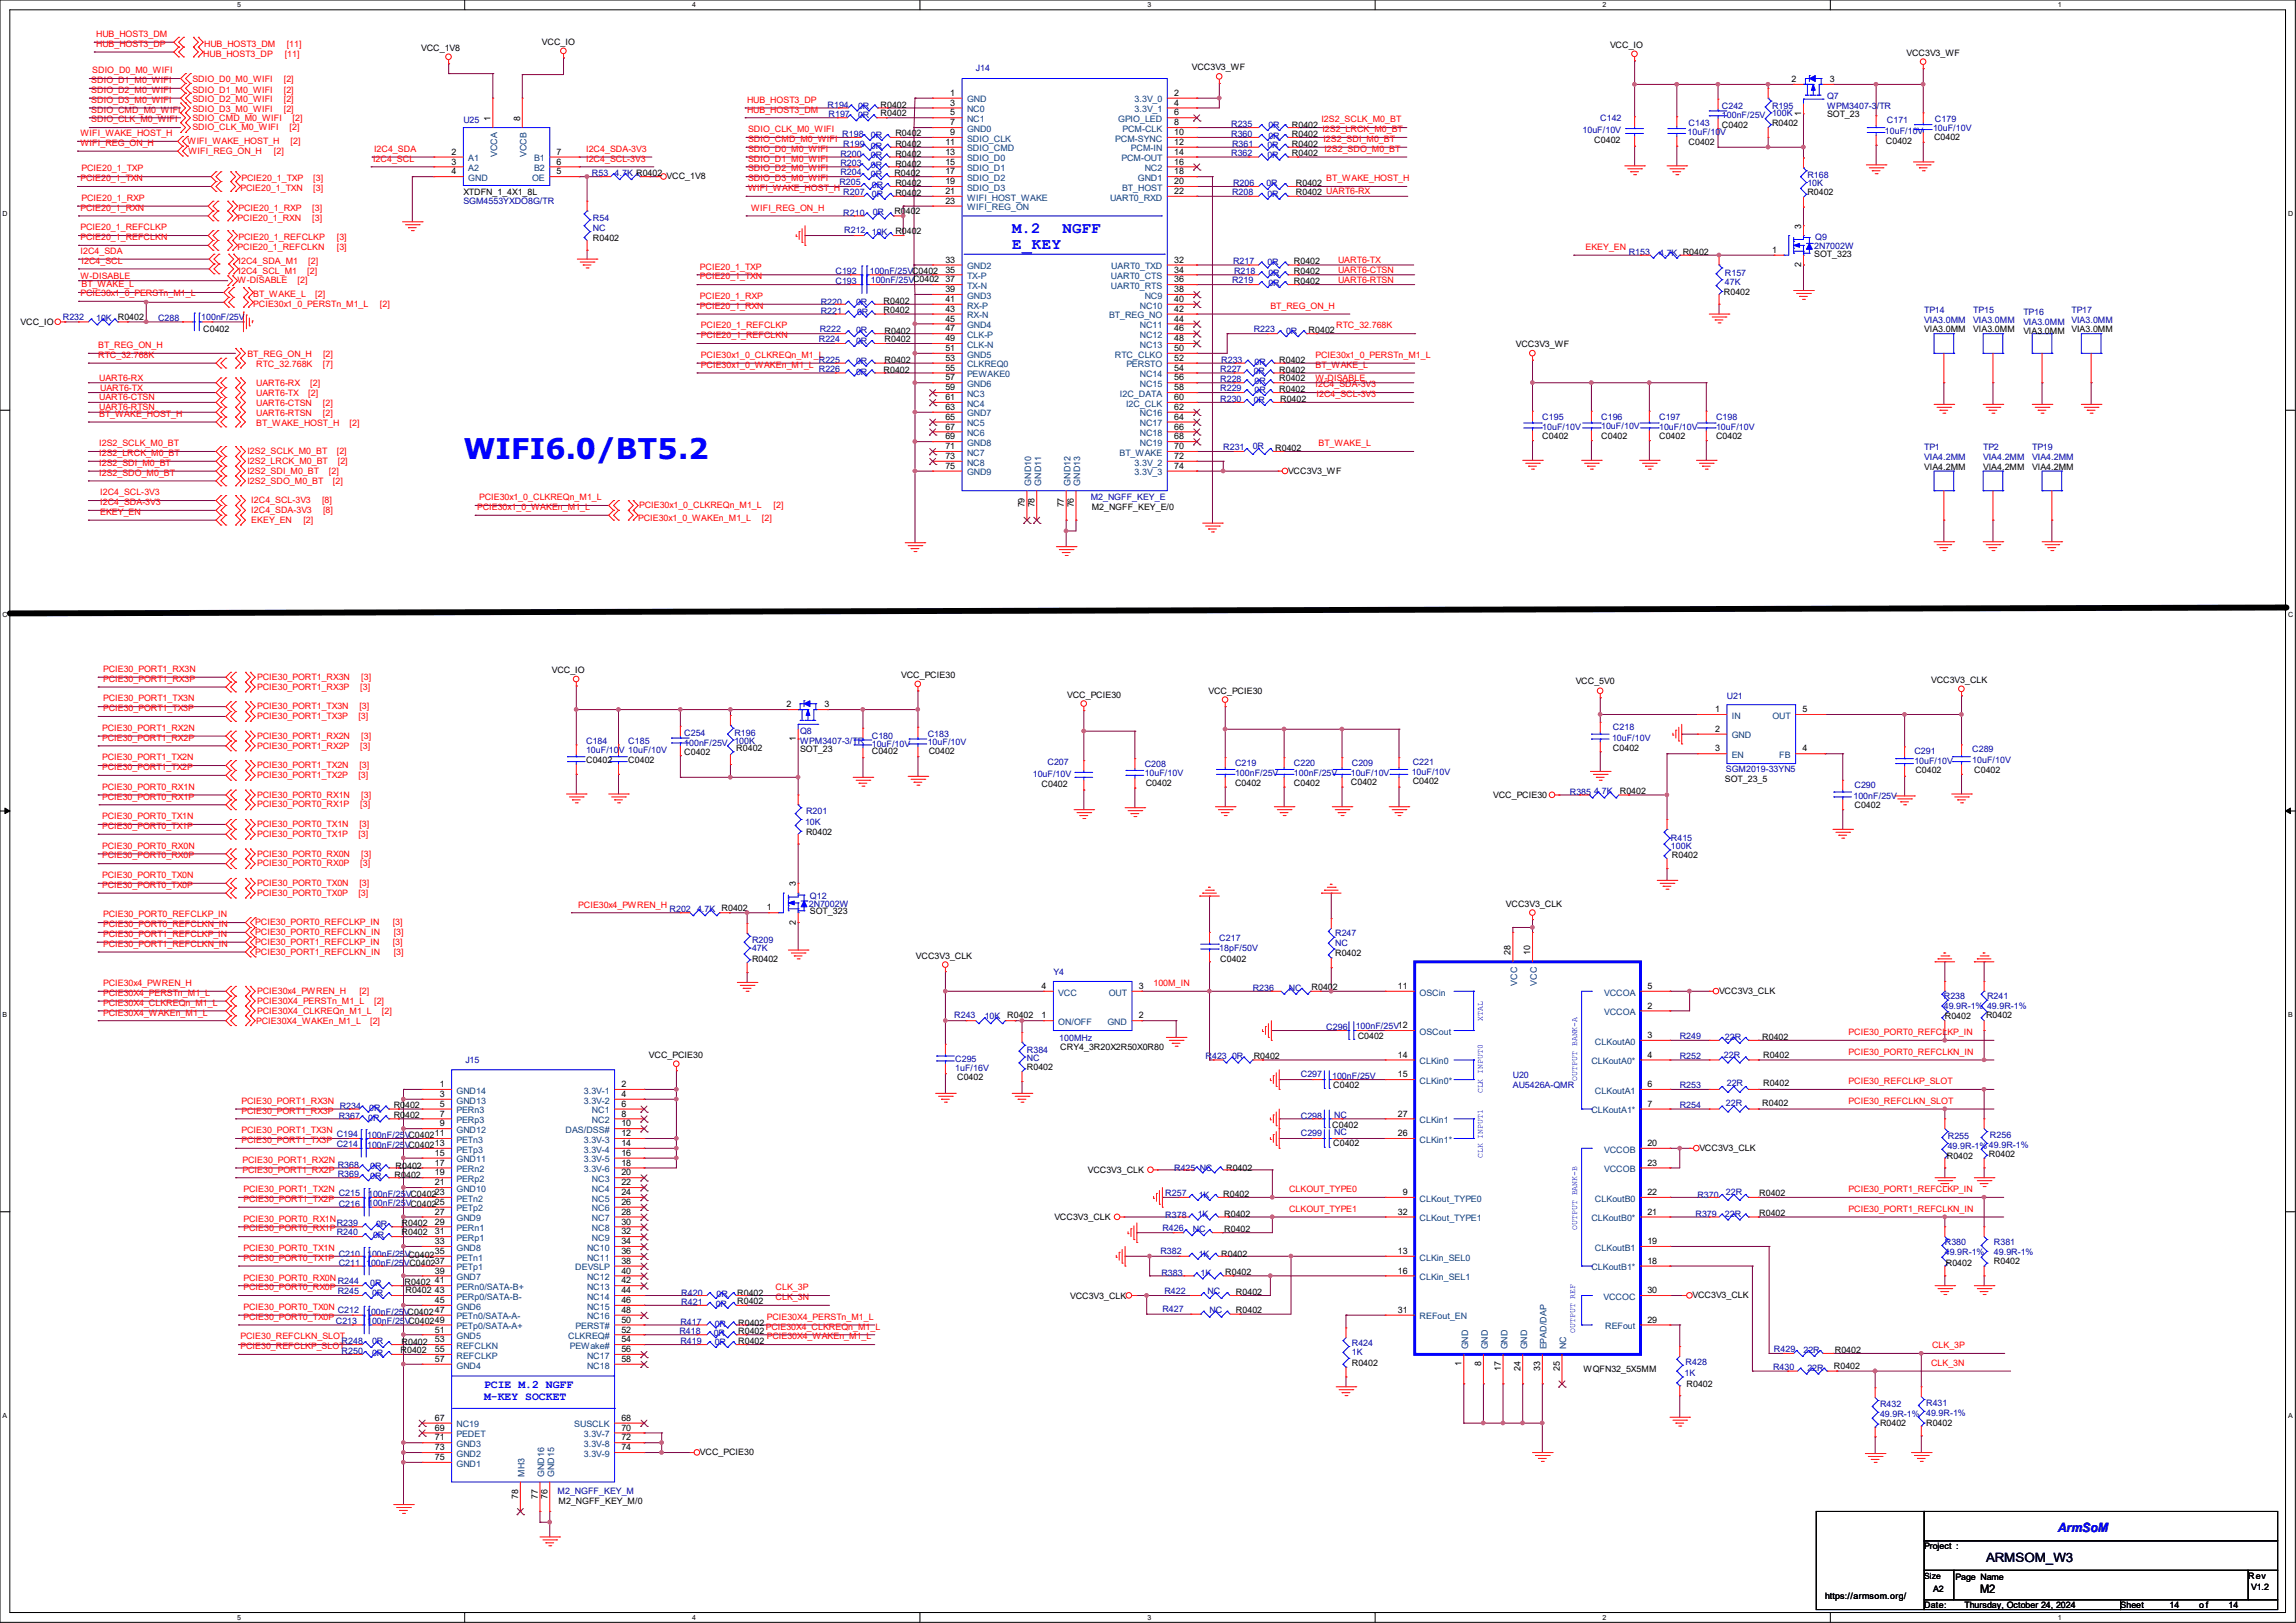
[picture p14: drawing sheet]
<svg xmlns="http://www.w3.org/2000/svg" width="297mm" height="210mm" viewBox="0 0 297 210" stroke-linecap="round" stroke-linejoin="round" font-family="sans-serif">
<defs><g id="words">
<text font-size="3.7" fill="#00f" x="59.9" y="59.4">WIFI6.0/BT5.2</text>
<g font-size="2" fill="#00f">
<text x="130.9" y="30.1">M.2</text>
<text x="130.9" y="32.2">E_KEY</text>
<text x="137.5" y="30.1">NGFF</text>
</g>
<text font-size="1.7" fill="#00003f" x="256.9" y="202.1">ARMSOM_W3</text>
<text font-size="1.7" fill="#00009f" x="266.2" y="198.2">ArmSoM</text>
<g font-size="1.5" fill="#00f">
<text x="62.6" y="179.7">PCIE M.2 NGFF</text>
<text x="62.6" y="181.1">M-KEY SOCKET</text>
</g>
<text font-size="1.5" x="256.2" y="206.1">M2</text>
<g font-size="1.1" fill="#f00">
<text x="12.4" y="4.8">HUB_HOST3_DM</text>
<text x="11.8" y="10.8">SDIO_D1_M0_WIFI</text>
<text x="11.9" y="9.5">SDIO_D0_M0_WIFI</text>
<text x="12.4" y="6.1">HUB_HOST3_DP</text>
<text x="24.9" y="10.6">SDIO_D0_M0_WIFI</text>
<text x="26.3" y="7.3">HUB_HOST3_DP</text>
<text x="26.4" y="6.1">HUB_HOST3_DM</text>
<text x="36.7" y="10.6">[2]</text>
<text x="36.8" y="7.3">[11]</text>
<text x="37.1" y="6.1">[11]</text>
<text x="10.4" y="17.6">WIFI_WAKE_HOST_H</text>
<text x="11.8" y="15.8">SDIO_CLK_M0_WIFI</text>
<text x="11.8" y="12">SDIO_D2_M0_WIFI</text>
<text x="11.8" y="14.6">SDIO_CMD_M0_WIFI</text>
<text x="11.8" y="13.3">SDIO_D3_M0_WIFI</text>
<text x="24.9" y="15.7">SDIO_CMD_M0_WIFI</text>
<text x="24.9" y="14.4">SDIO_D3_M0_WIFI</text>
<text x="24.9" y="16.8">SDIO_CLK_M0_WIFI</text>
<text x="24.9" y="13.2">SDIO_D2_M0_WIFI</text>
<text x="24.9" y="12">SDIO_D1_M0_WIFI</text>
<text x="36.7" y="14.4">[2]</text>
<text x="36.7" y="13.2">[2]</text>
<text x="36.7" y="12">[2]</text>
<text x="37.5" y="16.8">[2]</text>
<text x="37.8" y="15.7">[2]</text>
<text x="96.6" y="13.3">HUB_HOST3_DP</text>
<text x="96.6" y="14.6">HUB_HOST3_DM</text>
<text x="96.8" y="17.1">SDIO_CLK_M0_WIFI</text>
<text x="170.9" y="15.8">I2S2_SCLK_M0_BT</text>
<text x="171.1" y="17.1">I2S2_LRCK_M0_BT</text>
<text x="10.4" y="18.9">WIFI_REG_ON_H</text>
<text x="10.4" y="23.5">PCIE20_1_TXN</text>
<text x="10.5" y="22.2">PCIE20_1_TXP</text>
<text x="24.3" y="18.6">WIFI_WAKE_HOST_H</text>
<text x="24.4" y="19.9">WIFI_REG_ON_H</text>
<text x="31.2" y="23.5">PCIE20_1_TXP</text>
<text x="35.4" y="19.9">[2]</text>
<text x="37.6" y="18.6">[2]</text>
<text x="40.5" y="23.5">[3]</text>
<text x="48.3" y="20.9">I2C4_SCL</text>
<text x="48.4" y="19.6">I2C4_SDA</text>
<text x="75.8" y="19.6">I2C4_SDA-3V3</text>
<text x="75.8" y="20.9">I2C4_SCL-3V3</text>
<text x="96.8" y="18.4">SDIO_CMD_M0_WIFI</text>
<text x="96.8" y="19.6">SDIO_D0_M0_WIFI</text>
<text x="96.8" y="20.9">SDIO_D1_M0_WIFI</text>
<text x="96.8" y="22.2">SDIO_D2_M0_WIFI</text>
<text x="96.8" y="23.5">SDIO_D3_M0_WIFI</text>
<text x="171.2" y="18.4">I2S2_SDI_M0_BT</text>
<text x="171.3" y="19.6">I2S2_SDO_M0_BT</text>
<text x="171.6" y="23.5">BT_WAKE_HOST_H</text>
<text x="10.4" y="27.3">PCIE20_1_RXN</text>
<text x="10.4" y="29.8">PCIE20_1_REFCLKP</text>
<text x="10.5" y="26">PCIE20_1_RXP</text>
<text x="30.7" y="28.5">PCIE20_1_RXN</text>
<text x="30.9" y="27.3">PCIE20_1_RXP</text>
<text x="31.1" y="24.7">PCIE20_1_TXN</text>
<text x="40.4" y="28.5">[3]</text>
<text x="40.4" y="27.3">[3]</text>
<text x="40.5" y="24.7">[3]</text>
<text x="96.8" y="24.7">WIFI_WAKE_HOST_H</text>
<text x="97.2" y="27.3">WIFI_REG_ON_H</text>
<text x="10.4" y="31.1">PCIE20_1_REFCLKN</text>
<text x="10.4" y="32.9">I2C4_SDA</text>
<text x="10.5" y="34.1">I2C4_SCL</text>
<text x="30.7" y="32.3">PCIE20_1_REFCLKN</text>
<text x="30.9" y="31.1">PCIE20_1_REFCLKP</text>
<text x="30.9" y="34.1">I2C4_SDA_M1</text>
<text x="30.9" y="35.4">I2C4_SCL_M1</text>
<text x="39.7" y="35.4">[2]</text>
<text x="39.9" y="34.1">[2]</text>
<text x="43.6" y="32.3">[3]</text>
<text x="43.6" y="31.1">[3]</text>
<text x="90.5" y="34.9">PCIE20_1_TXP</text>
<text x="173.1" y="34">UART6-TX</text>
<text x="173.1" y="35.3">UART6-CTSN</text>
<text x="205.1" y="32.3">EKEY_EN</text>
<text x="10.4" y="36.1">W-DISABLE</text>
<text x="10.4" y="38.3">PCIE30x1_0_PERSTn_M1_L</text>
<text x="10.5" y="37.2">BT_WAKE_L</text>
<text x="30.7" y="36.7">W-DISABLE</text>
<text x="32.8" y="38.4">BT_WAKE_L</text>
<text x="32.8" y="39.7">PCIE30x1_0_PERSTn_M1_L</text>
<text x="38.5" y="36.7">[2]</text>
<text x="40.8" y="38.4">[2]</text>
<text x="49.2" y="39.7">[2]</text>
<text x="90.5" y="36.2">PCIE20_1_TXN</text>
<text x="90.5" y="38.7">PCIE20_1_RXP</text>
<text x="90.5" y="40">PCIE20_1_RXN</text>
<text x="164.3" y="40">BT_REG_ON_H</text>
<text x="173.1" y="36.6">UART6-RTSN</text>
<text x="12.7" y="45">BT_REG_ON_H</text>
<text x="12.7" y="46.3">RTC_32.768K</text>
<text x="32" y="46.2">BT_REG_ON_H</text>
<text x="33.1" y="47.5">RTC_32.768K</text>
<text x="41.8" y="47.5">[7]</text>
<text x="41.8" y="46.2">[2]</text>
<text x="90.7" y="42.5">PCIE20_1_REFCLKP</text>
<text x="90.7" y="43.8">PCIE20_1_REFCLKN</text>
<text x="90.7" y="46.3">PCIE30x1_0_CLKREQn_M1_L</text>
<text x="90.7" y="47.6">PCIE30x1_0_WAKEn_M1_L</text>
<text x="170.2" y="47.6">BT_WAKE_L</text>
<text x="170.2" y="46.3">PCIE30x1_0_PERSTn_M1_L</text>
<text x="172.8" y="42.5">RTC_32.768K</text>
<text x="12.8" y="49.3">UART6-RX</text>
<text x="12.8" y="51.8">UART6-CTSN</text>
<text x="12.8" y="53.1">UART6-RTSN</text>
<text x="12.8" y="53.9">BT_WAKE_HOST_H</text>
<text x="13" y="50.5">UART6-TX</text>
<text x="33.1" y="50">UART6-RX</text>
<text x="33.1" y="51.3">UART6-TX</text>
<text x="33.1" y="52.5">UART6-CTSN</text>
<text x="33.1" y="53.8">UART6-RTSN</text>
<text x="39.9" y="51.3">[2]</text>
<text x="40.1" y="50">[2]</text>
<text x="41.8" y="52.5">[2]</text>
<text x="41.8" y="53.8">[2]</text>
<text x="170.2" y="50.1">I2C4_SDA-3V3</text>
<text x="170.2" y="49.3">W-DISABLE</text>
<text x="170.3" y="51.4">I2C4_SCL-3V3</text>
<text x="12.8" y="57.7">I2S2_SCLK_M0_BT</text>
<text x="12.8" y="59">I2S2_LRCK_M0_BT</text>
<text x="32" y="58.8">I2S2_SCLK_M0_BT</text>
<text x="33.1" y="55.1">BT_WAKE_HOST_H</text>
<text x="43.6" y="58.8">[2]</text>
<text x="45.2" y="55.1">[2]</text>
<text x="170.6" y="57.7">BT_WAKE_L</text>
<text x="12.8" y="60.3">I2S2_SDI_M0_BT</text>
<text x="12.8" y="61.6">I2S2_SDO_M0_BT</text>
<text x="13" y="64.1">I2C4_SCL-3V3</text>
<text x="13" y="65.4">I2C4_SDA-3V3</text>
<text x="32" y="60">I2S2_LRCK_M0_BT</text>
<text x="32" y="61.3">I2S2_SDI_M0_BT</text>
<text x="32" y="62.6">I2S2_SDO_M0_BT</text>
<text x="32.5" y="65.1">I2C4_SCL-3V3</text>
<text x="41.7" y="65.1">[8]</text>
<text x="42.5" y="61.3">[2]</text>
<text x="43.1" y="62.6">[2]</text>
<text x="43.7" y="60">[2]</text>
<text x="61.7" y="66">PCIE30x1_0_WAKEn_M1_L</text>
<text x="62" y="64.7">PCIE30x1_0_CLKREQn_M1_L</text>
<text x="82.7" y="65.7">PCIE30x1_0_CLKREQn_M1_L</text>
<text x="100.1" y="65.7">[2]</text>
<text x="13" y="66.6">EKEY_EN</text>
<text x="32.5" y="66.4">I2C4_SDA-3V3</text>
<text x="32.5" y="67.7">EKEY_EN</text>
<text x="39.2" y="67.7">[2]</text>
<text x="41.8" y="66.4">[8]</text>
<text x="82.5" y="67.4">PCIE30x1_0_WAKEn_M1_L</text>
<text x="98.5" y="67.4">[2]</text>
<text x="13.3" y="87">PCIE30_PORT1_RX3N</text>
<text x="13.3" y="88.2">PCIE30_PORT1_RX3P</text>
<text x="33.3" y="88">PCIE30_PORT1_RX3N</text>
<text x="33.3" y="89.2">PCIE30_PORT1_RX3P</text>
<text x="46.6" y="89.2">[3]</text>
<text x="46.7" y="88">[3]</text>
<text x="13.2" y="94.6">PCIE30_PORT1_RX2N</text>
<text x="13.2" y="95.8">PCIE30_PORT1_RX2P</text>
<text x="13.3" y="90.8">PCIE30_PORT1_TX3N</text>
<text x="13.3" y="92">PCIE30_PORT1_TX3P</text>
<text x="33.3" y="91.8">PCIE30_PORT1_TX3N</text>
<text x="33.3" y="93.1">PCIE30_PORT1_TX3P</text>
<text x="33.3" y="95.6">PCIE30_PORT1_RX2N</text>
<text x="46.4" y="93.1">[3]</text>
<text x="46.5" y="91.8">[3]</text>
<text x="46.7" y="95.6">[3]</text>
<text x="13.2" y="98.4">PCIE30_PORT1_TX2N</text>
<text x="13.2" y="99.7">PCIE30_PORT1_TX2P</text>
<text x="33.3" y="96.9">PCIE30_PORT1_RX2P</text>
<text x="33.3" y="99.4">PCIE30_PORT1_TX2N</text>
<text x="33.3" y="100.7">PCIE30_PORT1_TX2P</text>
<text x="46.4" y="100.7">[3]</text>
<text x="46.5" y="99.4">[3]</text>
<text x="46.6" y="96.9">[3]</text>
<text x="13.2" y="102.2">PCIE30_PORT0_RX1N</text>
<text x="13.2" y="103.5">PCIE30_PORT0_RX1P</text>
<text x="13.2" y="106">PCIE30_PORT0_TX1N</text>
<text x="13.2" y="107.3">PCIE30_PORT0_TX1P</text>
<text x="33.3" y="103.2">PCIE30_PORT0_RX1N</text>
<text x="33.3" y="104.5">PCIE30_PORT0_RX1P</text>
<text x="33.3" y="107">PCIE30_PORT0_TX1N</text>
<text x="46.5" y="107">[3]</text>
<text x="46.6" y="104.5">[3]</text>
<text x="46.7" y="103.2">[3]</text>
<text x="13.2" y="109.8">PCIE30_PORT0_RX0N</text>
<text x="13.2" y="111.1">PCIE30_PORT0_RX0P</text>
<text x="13.2" y="113.6">PCIE30_PORT0_TX0N</text>
<text x="33.3" y="108.3">PCIE30_PORT0_TX1P</text>
<text x="33.3" y="110.8">PCIE30_PORT0_RX0N</text>
<text x="33.3" y="112.1">PCIE30_PORT0_RX0P</text>
<text x="46.4" y="108.3">[3]</text>
<text x="46.6" y="112.1">[3]</text>
<text x="46.7" y="110.8">[3]</text>
<text x="13.2" y="114.9">PCIE30_PORT0_TX0P</text>
<text x="13.3" y="118.7">PCIE30_PORT0_REFCLKP_IN</text>
<text x="13.3" y="120">PCIE30_PORT0_REFCLKN_IN</text>
<text x="33" y="119.7">PCIE30_PORT0_REFCLKP_IN</text>
<text x="33.3" y="114.6">PCIE30_PORT0_TX0N</text>
<text x="33.3" y="115.9">PCIE30_PORT0_TX0P</text>
<text x="46.4" y="115.9">[3]</text>
<text x="46.5" y="114.6">[3]</text>
<text x="50.8" y="119.7">[3]</text>
<text x="74.8" y="117.4">PCIE30x4_PWREN_H</text>
<text x="13.3" y="121.2">PCIE30_PORT1_REFCLKP_IN</text>
<text x="13.3" y="122.5">PCIE30_PORT1_REFCLKN_IN</text>
<text x="33" y="123.5">PCIE30_PORT1_REFCLKN_IN</text>
<text x="33" y="122.3">PCIE30_PORT1_REFCLKP_IN</text>
<text x="33" y="121">PCIE30_PORT0_REFCLKN_IN</text>
<text x="50.8" y="122.3">[3]</text>
<text x="50.9" y="123.5">[3]</text>
<text x="50.9" y="121">[3]</text>
<text x="13.3" y="127.6">PCIE30x4_PWREN_H</text>
<text x="13.3" y="128.9">PCIE30X4_PERSTn_M1_L</text>
<text x="13.3" y="130.1">PCIE30X4_CLKREQn_M1_L</text>
<text x="13.3" y="131.4">PCIE30X4_WAKEn_M1_L</text>
<text x="33.3" y="128.6">PCIE30x4_PWREN_H</text>
<text x="33.3" y="129.9">PCIE30X4_PERSTn_M1_L</text>
<text x="33.3" y="131.2">PCIE30X4_CLKREQn_M1_L</text>
<text x="46.5" y="128.6">[2]</text>
<text x="48.4" y="129.9">[2]</text>
<text x="49.4" y="131.2">[2]</text>
<text x="149.2" y="127.6">100M_IN</text>
<text x="33.1" y="132.5">PCIE30X4_WAKEn_M1_L</text>
<text x="47.9" y="132.5">[2]</text>
<text x="239.1" y="136.5">PCIE30_PORT0_REFCLKN_IN</text>
<text x="239.1" y="133.9">PCIE30_PORT0_REFCLKP_IN</text>
<text x="31.2" y="142.8">PCIE30_PORT1_RX3N</text>
<text x="239.1" y="140.3">PCIE30_REFCLKP_SLOT</text>
<text x="239.1" y="142.8">PCIE30_REFCLKN_SLOT</text>
<text x="31.2" y="144.1">PCIE30_PORT1_RX3P</text>
<text x="31.2" y="146.6">PCIE30_PORT1_TX3N</text>
<text x="31.2" y="147.9">PCIE30_PORT1_TX3P</text>
<text x="31.4" y="150.5">PCIE30_PORT1_RX2N</text>
<text x="31.4" y="151.7">PCIE30_PORT1_RX2P</text>
<text x="31.5" y="154.3">PCIE30_PORT1_TX2N</text>
<text x="31.5" y="155.5">PCIE30_PORT1_TX2P</text>
<text x="166.7" y="154.3">CLKOUT_TYPE0</text>
<text x="239.1" y="154.3">PCIE30_PORT1_REFCLKP_IN</text>
<text x="31.5" y="158.1">PCIE30_PORT0_RX1N</text>
<text x="31.5" y="159.3">PCIE30_PORT0_RX1P</text>
<text x="31.5" y="161.9">PCIE30_PORT0_TX1N</text>
<text x="166.7" y="156.8">CLKOUT_TYPE1</text>
<text x="239.1" y="156.8">PCIE30_PORT1_REFCLKN_IN</text>
<text x="31.5" y="163.2">PCIE30_PORT0_TX1P</text>
<text x="31.5" y="165.7">PCIE30_PORT0_RX0N</text>
<text x="31.5" y="167">PCIE30_PORT0_RX0P</text>
<text x="100.3" y="167">CLK_3P</text>
<text x="31.1" y="173.3">PCIE30_REFCLKN_SLOT</text>
<text x="31.5" y="169.5">PCIE30_PORT0_TX0N</text>
<text x="31.5" y="170.8">PCIE30_PORT0_TX0P</text>
<text x="99.1" y="172">PCIE30X4_CLKREQn_M1_L</text>
<text x="99.2" y="170.8">PCIE30X4_PERSTn_M1_L</text>
<text x="99.2" y="173.3">PCIE30X4_WAKEn_M1_L</text>
<text x="100.3" y="168.2">CLK_3N</text>
<text x="31.1" y="174.6">PCIE30_REFCLKP_SLOT</text>
<text x="249.8" y="176.7">CLK_3N</text>
<text x="249.9" y="174.5">CLK_3P</text>
</g>
<g font-size="1.1">
<text x="70.1" y="5.8">VCC_IO</text>
<text x="54.5" y="6.6">VCC_1V8</text>
<text x="154.2" y="9.1">VCC3V3_WF</text>
<text x="208.3" y="6.2">VCC_IO</text>
<text x="231.8" y="10.6">2</text>
<text x="236.7" y="10.6">3</text>
<text x="246.6" y="7.2">VCC3V3_WF</text>
<text x="63.5" y="15.6" transform="rotate(-90 63.5 15.6)">1</text>
<text x="67.3" y="15.6" transform="rotate(-90 67.3 15.6)">8</text>
<text x="113.9" y="15.1">R0402</text>
<text x="113.9" y="13.9">R0402</text>
<text x="115.8" y="17.6">R0402</text>
<text x="122.9" y="12.4">1</text>
<text x="122.9" y="13.7">3</text>
<text x="122.9" y="14.9">5</text>
<text x="122.9" y="16.2">7</text>
<text x="122.9" y="17.5">9</text>
<text x="151.9" y="12.4">2</text>
<text x="151.9" y="13.7">4</text>
<text x="151.9" y="14.9">6</text>
<text x="151.9" y="16.2">8</text>
<text x="151.9" y="17.5">10</text>
<text x="167.1" y="16.6">R0402</text>
<text x="167.1" y="17.7">R0402</text>
<text x="222.8" y="16.6">C0402</text>
<text x="229.2" y="16.3">R0402</text>
<text x="233" y="15" transform="rotate(-90 233 15)">1</text>
<text x="236.3" y="15.2">SOT_23</text>
<text x="58.4" y="20">2</text>
<text x="58.4" y="21.3">3</text>
<text x="58.4" y="22.6">4</text>
<text x="72" y="22.6">5</text>
<text x="72" y="21.3">6</text>
<text x="72" y="20">7</text>
<text x="86.2" y="23.2">VCC_1V8</text>
<text x="115.7" y="22.8">R0402</text>
<text x="115.8" y="21.5">R0402</text>
<text x="115.8" y="19">R0402</text>
<text x="115.8" y="20.3">R0402</text>
<text x="122.3" y="18.8">11</text>
<text x="122.3" y="20">13</text>
<text x="122.3" y="21.3">15</text>
<text x="122.3" y="22.6">17</text>
<text x="122.3" y="23.8">19</text>
<text x="151.9" y="18.8">12</text>
<text x="151.9" y="20">14</text>
<text x="151.9" y="21.3">16</text>
<text x="151.9" y="22.6">18</text>
<text x="151.9" y="23.8">20</text>
<text x="167.1" y="20.2">R0402</text>
<text x="167.1" y="19">R0402</text>
<text x="206.2" y="18.5">C0402</text>
<text x="218.4" y="18.8">C0402</text>
<text x="244" y="18.6">C0402</text>
<text x="250.2" y="18.1">C0402</text>
<text x="59.9" y="25.2">XTDFN_1_4X1_8L</text>
<text x="115.7" y="27.6">R0402</text>
<text x="115.8" y="24.1">R0402</text>
<text x="115.8" y="25.4">R0402</text>
<text x="122.3" y="25.1">21</text>
<text x="122.3" y="26.4">23</text>
<text x="151.9" y="25.1">22</text>
<text x="167.6" y="24.1">R0402</text>
<text x="167.6" y="25.2">R0402 UART6-RX</text>
<text x="233" y="29.6" transform="rotate(-90 233 29.6)">3</text>
<text x="233.8" y="25.2">R0402</text>
<text x="76.7" y="31.2">R0402</text>
<text x="115.8" y="30.3">R0402</text>
<text x="122.3" y="34">33</text>
<text x="122.3" y="35.3">35</text>
<text x="151.9" y="34">32</text>
<text x="151.9" y="35.3">34</text>
<text x="167.4" y="34.1">R0402</text>
<text x="167.4" y="35.5">R0402</text>
<text x="229.2" y="32.7">1</text>
<text x="233" y="34.5" transform="rotate(-90 233 34.5)">2</text>
<text x="234.7" y="33.2">SOT_323</text>
<text x="2.7" y="42">VCC_IO</text>
<text x="114.3" y="39.3">R0402</text>
<text x="114.3" y="40.5">R0402</text>
<text x="122.3" y="36.5">37</text>
<text x="122.3" y="37.8">39</text>
<text x="122.3" y="39.1">41</text>
<text x="122.3" y="40.3">43</text>
<text x="122.3" y="41.6">45</text>
<text x="151.9" y="36.5">36</text>
<text x="151.9" y="37.8">38</text>
<text x="151.9" y="39.1">40</text>
<text x="151.9" y="40.3">42</text>
<text x="151.9" y="41.6">44</text>
<text x="167.4" y="36.8">R0402</text>
<text x="223" y="38.2">R0402</text>
<text x="26.3" y="43">C0402</text>
<text x="114.4" y="43.3">R0402</text>
<text x="114.4" y="46.9">R0402</text>
<text x="114.4" y="44.3">R0402</text>
<text x="122.3" y="42.9">47</text>
<text x="122.3" y="44.2">49</text>
<text x="122.3" y="45.4">51</text>
<text x="122.3" y="46.7">53</text>
<text x="122.3" y="48">55</text>
<text x="151.9" y="42.9">46</text>
<text x="151.9" y="44.2">48</text>
<text x="151.9" y="45.4">50</text>
<text x="151.9" y="46.7">52</text>
<text x="151.9" y="48">54</text>
<text x="165.5" y="46.9">R0402</text>
<text x="169.3" y="43.1">R0402</text>
<text x="196.1" y="44.9">VCC3V3_WF</text>
<text x="248.9" y="43">VIA3.0MM</text>
<text x="255.3" y="43">VIA3.0MM</text>
<text x="261.7" y="43.3">VIA3.0MM</text>
<text x="268" y="43">VIA3.0MM</text>
<text x="114.3" y="48.2">R0402</text>
<text x="122.3" y="49.2">57</text>
<text x="122.3" y="50.5">59</text>
<text x="122.3" y="51.8">61</text>
<text x="122.3" y="53">63</text>
<text x="151.9" y="49.2">56</text>
<text x="151.9" y="50.5">58</text>
<text x="151.9" y="51.8">60</text>
<text x="151.9" y="53">62</text>
<text x="165.5" y="48.2">R0402</text>
<text x="165.5" y="49.4">R0402</text>
<text x="165.5" y="50.8">R0402</text>
<text x="165.6" y="52">R0402</text>
<text x="122.3" y="54.3">65</text>
<text x="122.3" y="55.6">67</text>
<text x="122.3" y="56.9">69</text>
<text x="122.3" y="58.1">71</text>
<text x="122.3" y="59.4">73</text>
<text x="151.9" y="54.3">64</text>
<text x="151.9" y="55.6">66</text>
<text x="151.9" y="56.9">68</text>
<text x="151.9" y="58.1">70</text>
<text x="151.9" y="59.4">72</text>
<text x="165" y="58.4">R0402</text>
<text x="199.5" y="56.9">C0402</text>
<text x="207.1" y="56.9">C0402</text>
<text x="214.6" y="56.9">C0402</text>
<text x="222" y="56.9">C0402</text>
<text x="122.3" y="60.7">75</text>
<text x="132.5" y="65.7" transform="rotate(-90 132.5 65.7)">79</text>
<text x="133.8" y="65.7" transform="rotate(-90 133.8 65.7)">78</text>
<text x="137.6" y="65.7" transform="rotate(-90 137.6 65.7)">77</text>
<text x="138.9" y="65.7" transform="rotate(-90 138.9 65.7)">76</text>
<text x="141.2" y="66">M2_NGFF_KEY_E/0</text>
<text x="151.9" y="60.7">74</text>
<text x="166.6" y="61.3">VCC3V3_WF</text>
<text x="248.9" y="60.8">VIA4.2MM</text>
<text x="256.5" y="60.8">VIA4.2MM</text>
<text x="262.9" y="60.8">VIA4.2MM</text>
<text x="71.4" y="87.1">VCC_IO</text>
<text x="116.6" y="87.7">VCC_PCIE30</text>
<text x="156.3" y="89.7">VCC_PCIE30</text>
<text x="203.8" y="88.5">VCC_5V0</text>
<text x="249.8" y="88.4">VCC3V3_CLK</text>
<text x="101.7" y="91.5">2</text>
<text x="103" y="95.9" transform="rotate(-90 103 95.9)">1</text>
<text x="106.7" y="91.5">3</text>
<text x="138" y="90.3">VCC_PCIE30</text>
<text x="221.9" y="94.7">2</text>
<text x="221.9" y="92.2">1</text>
<text x="233.2" y="92.2">5</text>
<text x="75.8" y="98.8">C0402</text>
<text x="81.3" y="98.8">C0402</text>
<text x="88.5" y="97.8">C0402</text>
<text x="95.2" y="97.2">R0402</text>
<text x="103.5" y="97.4">SOT_23</text>
<text x="112.8" y="97.6">C0402</text>
<text x="120.1" y="97.6">C0402</text>
<text x="134.7" y="101.8">C0402</text>
<text x="148.2" y="101.7">C0402</text>
<text x="159.8" y="101.7">C0402</text>
<text x="167.4" y="101.7">C0402</text>
<text x="174.7" y="101.6">C0402</text>
<text x="182.7" y="101.4">C0402</text>
<text x="208.7" y="97.1">C0402</text>
<text x="221.9" y="97.2">3</text>
<text x="223.1" y="101.2">SOT_23_5</text>
<text x="233.2" y="97.2">4</text>
<text x="247.8" y="100">C0402</text>
<text x="255.4" y="100">C0402</text>
<text x="193.2" y="103.2">VCC_PCIE30</text>
<text x="209.5" y="102.7">R0402</text>
<text x="239.9" y="104.6">C0402</text>
<text x="104.3" y="108">R0402</text>
<text x="216.3" y="111.1">R0402</text>
<text x="99.2" y="117.8">1</text>
<text x="103" y="119.6" transform="rotate(-90 103 119.6)">2</text>
<text x="103" y="114.7" transform="rotate(-90 103 114.7)">3</text>
<text x="104.8" y="118.3">SOT_323</text>
<text x="194.8" y="117.3">VCC3V3_CLK</text>
<text x="97.3" y="124.4">R0402</text>
<text x="118.5" y="124">VCC3V3_CLK</text>
<text x="157.9" y="124.4">C0402</text>
<text x="172.7" y="123.7">R0402</text>
<text x="195.4" y="123.6" transform="rotate(-90 195.4 123.6)">28</text>
<text x="198" y="123.6" transform="rotate(-90 198 123.6)">10</text>
<text x="130.3" y="131.8">R0402</text>
<text x="134.7" y="131.8">1</text>
<text x="134.7" y="128">4</text>
<text x="147.3" y="131.8">2</text>
<text x="147.3" y="128">3</text>
<text x="169.7" y="128.1">R0402</text>
<text x="180.8" y="128">11</text>
<text x="213.1" y="130.5">2</text>
<text x="213.1" y="128">5</text>
<text x="222.4" y="128.6">VCC3V3_CLK</text>
<text x="251.6" y="131.9">R0402</text>
<text x="256.9" y="131.8">R0402</text>
<text x="83.9" y="136.9">VCC_PCIE30</text>
<text x="137.2" y="135.9">CRY4_3R20X2R50X0R80</text>
<text x="162.2" y="137">R0402</text>
<text x="175.6" y="134.5">C0402</text>
<text x="180.8" y="136.9">14</text>
<text x="213.1" y="134.3">3</text>
<text x="213.1" y="136.9">4</text>
<text x="228" y="134.6">R0402</text>
<text x="228.1" y="136.9">R0402</text>
<text x="50.9" y="143.3">R0402</text>
<text x="56.9" y="140.7">1</text>
<text x="56.9" y="141.9">3</text>
<text x="56.9" y="143.2">5</text>
<text x="80.4" y="140.7">2</text>
<text x="80.4" y="141.9">4</text>
<text x="80.4" y="143.2">6</text>
<text x="123.8" y="139.8">C0402</text>
<text x="132.8" y="138.5">R0402</text>
<text x="172.5" y="140.8">C0402</text>
<text x="180.8" y="139.4">15</text>
<text x="213.1" y="140.7">6</text>
<text x="213.1" y="143.2">7</text>
<text x="228" y="143.1">R0402</text>
<text x="228.1" y="140.6">R0402</text>
<text x="50.9" y="144.6">R0402</text>
<text x="56.3" y="149.6">15</text>
<text x="56.9" y="144.5">7</text>
<text x="56.9" y="145.8">9</text>
<text x="80.4" y="144.5">8</text>
<text x="80.4" y="145.8">10</text>
<text x="80.4" y="147">12</text>
<text x="80.4" y="148.3">14</text>
<text x="80.4" y="149.6">16</text>
<text x="172.3" y="146">C0402</text>
<text x="172.5" y="148.3">C0402</text>
<text x="180.8" y="144.5">27</text>
<text x="180.8" y="147">26</text>
<text x="213.1" y="148.3">20</text>
<text x="219.8" y="148.9">VCC3V3_CLK</text>
<text x="251.8" y="149.9">R0402</text>
<text x="257.3" y="149.7">R0402</text>
<text x="51.1" y="152.5">R0402</text>
<text x="51.2" y="151.2">R0402</text>
<text x="56.3" y="150.8">17</text>
<text x="56.3" y="152.1">19</text>
<text x="56.3" y="153.4">21</text>
<text x="80.4" y="150.8">18</text>
<text x="80.4" y="152.1">20</text>
<text x="80.4" y="153.4">22</text>
<text x="80.4" y="154.6">24</text>
<text x="80.4" y="155.9">26</text>
<text x="140.7" y="151.7">VCC3V3_CLK</text>
<text x="158.2" y="154.9">R0402</text>
<text x="158.6" y="151.5">R0402</text>
<text x="181.5" y="154.6">9</text>
<text x="213.1" y="150.8">23</text>
<text x="213.1" y="154.6">22</text>
<text x="227.6" y="154.8">R0402</text>
<text x="51.9" y="159.9">R0402</text>
<text x="51.9" y="158.6">R0402</text>
<text x="56.3" y="157.2">27</text>
<text x="56.3" y="158.5">29</text>
<text x="56.3" y="159.7">31</text>
<text x="56.3" y="161">33</text>
<text x="80.4" y="157.2">28</text>
<text x="80.4" y="158.5">30</text>
<text x="80.4" y="159.7">32</text>
<text x="80.4" y="161">34</text>
<text x="136.4" y="157.8">VCC3V3_CLK</text>
<text x="158.4" y="157.4">R0402</text>
<text x="158.4" y="159.5">R0402</text>
<text x="180.8" y="157.2">32</text>
<text x="213.1" y="157.2">21</text>
<text x="213.1" y="161">19</text>
<text x="227.6" y="157.3">R0402</text>
<text x="52.3" y="166.3">R0402</text>
<text x="52.4" y="167.3">R0402</text>
<text x="56.3" y="162.3">35</text>
<text x="56.3" y="164.8">39</text>
<text x="56.3" y="166.1">41</text>
<text x="56.3" y="167.3">43</text>
<text x="80.4" y="162.3">36</text>
<text x="80.4" y="163.5">38</text>
<text x="80.4" y="164.8">40</text>
<text x="80.4" y="166.1">42</text>
<text x="80.4" y="167.3">44</text>
<text x="95.4" y="167.7">R0402</text>
<text x="158" y="162.6">R0402</text>
<text x="158.5" y="164.9">R0402</text>
<text x="159.9" y="167.6">R0402</text>
<text x="180.8" y="162.3">13</text>
<text x="180.8" y="164.8">16</text>
<text x="213.1" y="163.5">18</text>
<text x="213.1" y="167.3">30</text>
<text x="218.9" y="168">VCC3V3_CLK</text>
<text x="251.7" y="163.8">R0402</text>
<text x="257.9" y="163.5">R0402</text>
<text x="56.3" y="168.6">45</text>
<text x="56.3" y="172.4">51</text>
<text x="56.3" y="173.7">53</text>
<text x="80.4" y="168.6">46</text>
<text x="80.4" y="169.9">48</text>
<text x="80.4" y="171.2">50</text>
<text x="80.4" y="172.4">52</text>
<text x="80.4" y="173.7">54</text>
<text x="95.4" y="168.7">R0402</text>
<text x="95.5" y="171.5">R0402</text>
<text x="95.5" y="172.7">R0402</text>
<text x="95.5" y="174">R0402</text>
<text x="138.4" y="168.1">VCC3V3_CLK</text>
<text x="159.9" y="169.9">R0402</text>
<text x="180.8" y="169.9">31</text>
<text x="213.1" y="171.2">29</text>
<text x="51.8" y="175.1">R0402</text>
<text x="51.9" y="174.1">R0402</text>
<text x="56.3" y="175">55</text>
<text x="56.3" y="176.2">57</text>
<text x="80.4" y="175">56</text>
<text x="80.4" y="176.2">58</text>
<text x="174.9" y="176.7">R0402</text>
<text x="189.1" y="176.8" transform="rotate(-90 189.1 176.8)">1</text>
<text x="191.6" y="176.8" transform="rotate(-90 191.6 176.8)">8</text>
<text x="194.1" y="177.4" transform="rotate(-90 194.1 177.4)">17</text>
<text x="196.7" y="177.4" transform="rotate(-90 196.7 177.4)">24</text>
<text x="199.2" y="177.4" transform="rotate(-90 199.2 177.4)">33</text>
<text x="201.8" y="177.4" transform="rotate(-90 201.8 177.4)">25</text>
<text x="204.8" y="177.5">WQFN32_5X5MM</text>
<text x="218.2" y="179.4">R0402</text>
<text x="237.2" y="177.1">R0402</text>
<text x="237.4" y="175.1">R0402</text>
<text x="56.3" y="183.9">67</text>
<text x="56.3" y="185.1">69</text>
<text x="80.4" y="183.9">68</text>
<text x="80.4" y="185.1">70</text>
<text x="243.2" y="184.5">R0402</text>
<text x="249.2" y="184.5">R0402</text>
<text x="56.3" y="186.4">71</text>
<text x="56.3" y="187.7">73</text>
<text x="56.3" y="188.9">75</text>
<text x="80.4" y="186.4">72</text>
<text x="80.4" y="187.7">74</text>
<text x="90.5" y="188.3">VCC_PCIE30</text>
<text x="67" y="193.9" transform="rotate(-90 67 193.9)">78</text>
<text x="69.6" y="193.9" transform="rotate(-90 69.6 193.9)">77</text>
<text x="70.8" y="193.9" transform="rotate(-90 70.8 193.9)">76</text>
<text x="72.3" y="194.7">M2_NGFF_KEY_M/0</text>
<text x="248.9" y="200.5">Project :</text>
<text x="236.1" y="207">https://armsom.org/</text>
<text x="248.9" y="208.1">Date:</text>
<text x="248.9" y="204.3">Size</text>
<text x="250.1" y="206">A2</text>
<text x="253" y="204.4">Page Name</text>
<text x="254.1" y="208.1">Thursday, October 24, 2024</text>
<text x="274.3" y="208.1">Sheet</text>
<text x="280.7" y="208.1">14</text>
<text x="284.5" y="208.1">o f</text>
<text x="288.3" y="208.1">14</text>
<text x="290.8" y="204.3">Rev</text>
<text x="291.2" y="205.7">V1.2</text>
</g>
<g font-size="1.1" fill="#00009f">
<text x="126.2" y="9.2">J14</text>
<text x="59.9" y="16">U25</text>
<text x="107.1" y="13.9">R194</text>
<text x="107.2" y="15.2">R197</text>
<text x="109" y="17.7">R198</text>
<text x="111" y="15.3">0R</text>
<text x="111" y="14.1">0R</text>
<text x="112.6" y="17.9">0R</text>
<text x="159.3" y="16.5">R235</text>
<text x="159.3" y="17.7">R360</text>
<text x="164.1" y="16.6">0R</text>
<text x="164.1" y="18">0R</text>
<text x="204.7" y="17.2">10uF/10V</text>
<text x="207" y="15.7">C142</text>
<text x="218.3" y="17.5">10uF/10V</text>
<text x="218.4" y="16.3">C143</text>
<text x="222.8" y="14.1">C242</text>
<text x="222.8" y="15.3">100nF/25V</text>
<text x="229.2" y="14.1">R195</text>
<text x="229.2" y="15.1">100K</text>
<text x="236.3" y="12.8">Q7</text>
<text x="236.3" y="14.1">WPM3407-3/TR</text>
<text x="243.8" y="17.4">10uF/10V</text>
<text x="244.1" y="16">C171</text>
<text x="250.1" y="17">10uF/10V</text>
<text x="250.3" y="15.8">C179</text>
<text x="76.6" y="22.8">R53 4.7K R0402</text>
<text x="108.6" y="24">R205</text>
<text x="108.7" y="21.4">R203</text>
<text x="108.7" y="22.7">R204</text>
<text x="108.7" y="20.3">R200</text>
<text x="109.1" y="19">R199</text>
<text x="112.6" y="21.8">0R</text>
<text x="112.6" y="22.9">0R</text>
<text x="112.6" y="19.3">0R</text>
<text x="112.6" y="20.4">0R</text>
<text x="159.3" y="20.2">R362</text>
<text x="159.4" y="19">R361</text>
<text x="164" y="20.4">0R</text>
<text x="164" y="19.1">0R</text>
<text x="233.8" y="23.1">R168</text>
<text x="59.9" y="26.4">SGM4553YXDO8G/TR</text>
<text x="76.7" y="28.5">R54</text>
<text x="76.7" y="29.9">NC</text>
<text x="109.1" y="27.9">R210</text>
<text x="109.1" y="25.2">R207</text>
<text x="112.8" y="24.3">0R</text>
<text x="112.8" y="25.5">0R</text>
<text x="112.9" y="27.8">0R</text>
<text x="159.4" y="25.2">R208</text>
<text x="159.5" y="24.1">R206</text>
<text x="163.8" y="24.1">0R</text>
<text x="164" y="25.5">0R</text>
<text x="233.8" y="24.1">10K</text>
<text x="108.1" y="35.5">C192</text>
<text x="109.2" y="30.2">R212</text>
<text x="112.5" y="35.5">100nF/25VC0402</text>
<text x="112.8" y="30.4">10K</text>
<text x="159.5" y="34.1">R217</text>
<text x="159.6" y="35.4">R218</text>
<text x="164" y="34.2">0R</text>
<text x="164.1" y="35.8">0R</text>
<text x="210.7" y="33">R153</text>
<text x="214.6" y="33.1">4.7K R0402</text>
<text x="223.1" y="35.8">R157</text>
<text x="234.7" y="32.2">2N7002W</text>
<text x="234.8" y="31.1">Q9</text>
<text x="8.1" y="41.4">R232</text>
<text x="12.4" y="41.5">10K R0402</text>
<text x="20.4" y="41.5">C288</text>
<text x="26" y="41.4">100nF/25V</text>
<text x="106.2" y="39.5">R220</text>
<text x="106.2" y="40.6">R221</text>
<text x="108.1" y="36.8">C193</text>
<text x="110.7" y="39.5">0R</text>
<text x="110.9" y="40.7">0R</text>
<text x="112.6" y="36.7">100nF/25VC0402</text>
<text x="159.4" y="36.7">R219</text>
<text x="164.1" y="37">0R</text>
<text x="223.1" y="36.9">47K</text>
<text x="248.9" y="40.5">TP14</text>
<text x="248.9" y="41.7">VIA3.0MM</text>
<text x="255.3" y="40.5">TP15</text>
<text x="255.3" y="41.7">VIA3.0MM</text>
<text x="261.7" y="40.7">TP16</text>
<text x="261.7" y="42">VIA3.0MM</text>
<text x="268" y="40.5">TP17</text>
<text x="268" y="41.7">VIA3.0MM</text>
<text x="105.9" y="46.9">R225</text>
<text x="105.9" y="44.3">R224</text>
<text x="106" y="43">R222</text>
<text x="110.7" y="43.1">0R</text>
<text x="110.7" y="47.1">0R</text>
<text x="110.7" y="44.5">0R</text>
<text x="158" y="46.9">R233</text>
<text x="162.2" y="43">R223</text>
<text x="162.3" y="47.2">0R</text>
<text x="166.4" y="43.3">0R</text>
<text x="105.9" y="48.1">R226</text>
<text x="110.7" y="48.5">0R</text>
<text x="157.9" y="48.1">R227</text>
<text x="157.9" y="52">R230</text>
<text x="157.9" y="49.5">R228</text>
<text x="157.9" y="50.6">R229</text>
<text x="162.2" y="48.3">0R</text>
<text x="162.2" y="52.2">0R</text>
<text x="162.3" y="49.7">0R</text>
<text x="162.3" y="50.9">0R</text>
<text x="158.2" y="58.3">R231</text>
<text x="162" y="58.1">0R</text>
<text x="199.5" y="54.3">C195</text>
<text x="199.5" y="55.6">10uF/10V</text>
<text x="207.1" y="54.3">C196</text>
<text x="207.1" y="55.5">10uF/10V</text>
<text x="214.6" y="54.3">C197</text>
<text x="214.6" y="55.6">10uF/10V</text>
<text x="222" y="54.3">C198</text>
<text x="222" y="55.6">10uF/10V</text>
<text x="248.9" y="58.3">TP1</text>
<text x="248.9" y="59.5">VIA4.2MM</text>
<text x="256.5" y="58.3">TP2</text>
<text x="256.5" y="59.5">VIA4.2MM</text>
<text x="262.9" y="58.3">TP19</text>
<text x="262.9" y="59.5">VIA4.2MM</text>
<text x="141.1" y="64.7">M2_NGFF_KEY_E</text>
<text x="88.5" y="95.2">C254</text>
<text x="95" y="95.2">R196</text>
<text x="103.5" y="95">Q8</text>
<text x="112.8" y="95.6">C180</text>
<text x="120" y="95.3">C183</text>
<text x="208.5" y="95.8">10uF/10V</text>
<text x="208.7" y="94.4">C218</text>
<text x="223.4" y="90.5">U21</text>
<text x="75.8" y="96.2">C184</text>
<text x="75.8" y="97.5">10uF/10V 10uF/10V</text>
<text x="81.3" y="96.2">C185</text>
<text x="88.5" y="96.5">100nF/25V</text>
<text x="95" y="96.2">100K</text>
<text x="103.5" y="96.2">WPM3407-3/TR</text>
<text x="112.8" y="96.6">10uF/10V</text>
<text x="120" y="96.4">10uF/10V</text>
<text x="133.6" y="100.5">10uF/10V</text>
<text x="135.5" y="99">C207</text>
<text x="148.1" y="99.3">C208</text>
<text x="148.1" y="100.4">10uF/10V</text>
<text x="159.8" y="99.1">C219</text>
<text x="159.8" y="100.4">100nF/25V</text>
<text x="167.4" y="99.1">C220</text>
<text x="167.4" y="100.4">100nF/25V</text>
<text x="174.7" y="100.4">10uF/10V</text>
<text x="174.9" y="99.1">C209</text>
<text x="182.6" y="100.3">10uF/10V</text>
<text x="182.7" y="99">C221</text>
<text x="223.3" y="99.9">SGM2019-33YN5</text>
<text x="239.9" y="101.9">C290</text>
<text x="247.6" y="97.6">C291</text>
<text x="247.6" y="98.9">10uF/10V</text>
<text x="255.1" y="97.4">C289</text>
<text x="255.1" y="98.8">10uF/10V</text>
<text x="104.1" y="106.8">10K</text>
<text x="104.3" y="105.4">R201</text>
<text x="203.1" y="102.8">R385</text>
<text x="206.2" y="102.7">4.7K</text>
<text x="239.8" y="103.3">100nF/25V</text>
<text x="216.1" y="108.8">R415</text>
<text x="216.1" y="109.8">100K</text>
<text x="86.6" y="118.1">R202 4.7K R0402</text>
<text x="104.6" y="117.3">2N7002W</text>
<text x="104.8" y="116.3">Q12</text>
<text x="97.3" y="122">R209</text>
<text x="97.3" y="123">47K</text>
<text x="157.7" y="121.8">C217</text>
<text x="157.7" y="123">18pF/50V</text>
<text x="172.7" y="121.1">R247</text>
<text x="172.7" y="122.4">NC</text>
<text x="123.4" y="131.8">R243</text>
<text x="127.4" y="131.9">10K</text>
<text x="136.3" y="126.2">Y4</text>
<text x="162" y="128.2">R236</text>
<text x="166.7" y="128.2">NC</text>
<text x="251.5" y="129.2">R238</text>
<text x="251.5" y="130.5">49.9R-1% 49.9R-1%</text>
<text x="257" y="129.2">R241</text>
<text x="60.2" y="137.5">J15</text>
<text x="123.6" y="137.4">C295</text>
<text x="132.8" y="136.2">R384</text>
<text x="132.8" y="137.2">NC</text>
<text x="137" y="134.7">100MHz</text>
<text x="156" y="137">R423 0R</text>
<text x="171.6" y="133.3">C296</text>
<text x="175.4" y="133.2">100nF/25V12</text>
<text x="217.3" y="137">R252</text>
<text x="217.3" y="134.5">R249</text>
<text x="223" y="136.9">22R</text>
<text x="223.1" y="134.6">22R</text>
<text x="43.9" y="143.5">R234</text>
<text x="47.8" y="143.7">0R</text>
<text x="123.6" y="138.6">1uF/16V</text>
<text x="168.3" y="139.4">C297</text>
<text x="172.3" y="139.7">100nF/25V</text>
<text x="195.7" y="139.5">U20</text>
<text x="195.7" y="140.8">AU5426A-QMR</text>
<text x="217.3" y="143.3">R254</text>
<text x="217.3" y="140.8">R253</text>
<text x="223.3" y="143.1">22R</text>
<text x="223.4" y="140.6">22R</text>
<text x="43.6" y="147.2">C194</text>
<text x="43.6" y="148.4">C214</text>
<text x="43.8" y="144.7">R367</text>
<text x="47.5" y="147.3">100nF/25VC040211</text>
<text x="47.5" y="148.6">100nF/25VC040213</text>
<text x="47.6" y="145">0R</text>
<text x="168.3" y="147">C299</text>
<text x="168.3" y="144.7">C298</text>
<text x="172.6" y="146.9">NC</text>
<text x="172.6" y="144.6">NC</text>
<text x="252" y="147.4">R255</text>
<text x="252" y="148.7">49.9R-1% 49.9R-1%</text>
<text x="257.4" y="147.3">R256</text>
<text x="43.7" y="151.1">R368</text>
<text x="43.7" y="152.4">R369</text>
<text x="43.8" y="154.8">C215</text>
<text x="47.6" y="154.9">100nF/25VC040223</text>
<text x="47.9" y="151.2">0R</text>
<text x="47.9" y="152.6">0R</text>
<text x="150.7" y="154.8">R257</text>
<text x="151.9" y="151.5">R425 NC</text>
<text x="155.1" y="155">1K</text>
<text x="219.6" y="155">R370</text>
<text x="223.3" y="154.6">22R</text>
<text x="43.6" y="159.9">R240</text>
<text x="43.6" y="158.6">R239</text>
<text x="43.8" y="156.2">C216</text>
<text x="47.6" y="156">100nF/25VC040225</text>
<text x="48.3" y="160.2">0R</text>
<text x="48.6" y="158.7">0R</text>
<text x="150.4" y="159.3">R426</text>
<text x="150.7" y="157.6">R378</text>
<text x="154.3" y="159.5">NC</text>
<text x="154.9" y="157.4">1K</text>
<text x="219.3" y="157.4">R379</text>
<text x="223.1" y="157.4">22R</text>
<text x="251.6" y="161.1">R380</text>
<text x="257.9" y="161.1">R381</text>
<text x="43.7" y="167.5">R245</text>
<text x="43.7" y="166.2">R244</text>
<text x="43.8" y="163.8">C211</text>
<text x="43.8" y="162.6">C210</text>
<text x="47.4" y="163.8">100nF/25VC040237</text>
<text x="47.5" y="162.6">100nF/25VC0402</text>
<text x="47.9" y="166.5">0R</text>
<text x="48.1" y="167.7">0R</text>
<text x="88.1" y="167.7">R420</text>
<text x="92.7" y="167.9">0R</text>
<text x="150.1" y="162.3">R382</text>
<text x="150.2" y="165.1">R383</text>
<text x="150.6" y="167.5">R422</text>
<text x="155.1" y="162.6">1K</text>
<text x="155.3" y="165.1">1K</text>
<text x="156.2" y="167.5">NC</text>
<text x="251.6" y="162.4">49.9R-1%</text>
<text x="257.9" y="162.4">49.9R-1%</text>
<text x="43.4" y="171.3">C213</text>
<text x="43.7" y="169.9">C212</text>
<text x="44.2" y="174">R248</text>
<text x="47.4" y="170.1">100nF/25VC040247</text>
<text x="47.5" y="171.3">100nF/25VC040249</text>
<text x="48.1" y="174">0R</text>
<text x="87.9" y="172.7">R418</text>
<text x="88" y="171.4">R417</text>
<text x="88" y="174">R419</text>
<text x="88.1" y="168.9">R421</text>
<text x="92.3" y="172.9">0R</text>
<text x="92.5" y="171.7">0R</text>
<text x="92.6" y="169.1">0R</text>
<text x="150.4" y="169.8">R427</text>
<text x="156.5" y="169.9">NC</text>
<text x="44.2" y="175.2">R250</text>
<text x="48.1" y="175.5">0R</text>
<text x="92.5" y="174.1">0R</text>
<text x="174.9" y="174.2">R424</text>
<text x="174.9" y="175.4">1K</text>
<text x="217.9" y="178">1K</text>
<text x="218.1" y="176.6">R428</text>
<text x="229.4" y="177.3">R430</text>
<text x="229.5" y="175">R429</text>
<text x="233.3" y="175.1">22R</text>
<text x="233.8" y="177.4">22R</text>
<text x="243.2" y="182.1">R432</text>
<text x="243.2" y="183.4">49.9R-1%</text>
<text x="249.2" y="182">R431</text>
<text x="249.2" y="183.2">49.9R-1%</text>
<text x="72.1" y="193.4">M2_NGFF_KEY_M</text>
</g>
<g font-size="1.1" fill="#003f7f">
<text x="125.1" y="13.3">GND</text>
<text x="125.1" y="14.5">NC0</text>
<text x="125.1" y="15.8">NC1</text>
<text x="125.1" y="17.1">GND0</text>
<text x="144.6" y="15.8">GPIO_LED</text>
<text x="145.2" y="17.1">PCM-CLK</text>
<text x="146.8" y="13.3">3.3V_0</text>
<text x="146.8" y="14.5">3.3V_1</text>
<text x="60.6" y="20.9">A1</text>
<text x="60.6" y="22.1">A2</text>
<text x="60.6" y="23.4">GND</text>
<text x="64.3" y="20.4" transform="rotate(-90 64.3 20.4)">VCCA</text>
<text x="68.1" y="20.4" transform="rotate(-90 68.1 20.4)">VCCB</text>
<text x="68.8" y="23.4">OE</text>
<text x="69.1" y="22.1">B2</text>
<text x="69.1" y="20.9">B1</text>
<text x="125.1" y="18.3">SDIO_CLK</text>
<text x="125.1" y="19.6">SDIO_CMD</text>
<text x="125.1" y="20.9">SDIO_D0</text>
<text x="125.1" y="22.1">SDIO_D1</text>
<text x="125.1" y="23.4">SDIO_D2</text>
<text x="144.3" y="18.3">PCM-SYNC</text>
<text x="145.1" y="20.9">PCM-OUT</text>
<text x="146.3" y="19.6">PCM-IN</text>
<text x="147.2" y="23.4">GND1</text>
<text x="148.1" y="22.1">NC2</text>
<text x="125.1" y="24.7">SDIO_D3</text>
<text x="125.1" y="26">WIFI_HOST_WAKE</text>
<text x="125.1" y="27.2">WIFI_REG_ON</text>
<text x="143.6" y="26">UART0_RXD</text>
<text x="145.2" y="24.7">BT_HOST</text>
<text x="125.1" y="34.8">GND2</text>
<text x="143.8" y="34.8">UART0_TXD</text>
<text x="125.1" y="36.1">TX-P</text>
<text x="125.1" y="37.4">TX-N</text>
<text x="125.1" y="38.7">GND3</text>
<text x="125.1" y="39.9">RX-P</text>
<text x="125.1" y="41.2">RX-N</text>
<text x="143.5" y="41.2">BT_REG_NO</text>
<text x="143.7" y="36.1">UART0_CTS</text>
<text x="143.7" y="37.4">UART0_RTS</text>
<text x="147.4" y="39.9">NC10</text>
<text x="148.1" y="38.7">NC9</text>
<text x="125.1" y="42.5">GND4</text>
<text x="125.1" y="43.7">CLK-P</text>
<text x="125.1" y="45">CLK-N</text>
<text x="125.1" y="46.3">GND5</text>
<text x="125.1" y="47.5">CLKREQ0</text>
<text x="144.2" y="46.3">RTC_CLKO</text>
<text x="145.7" y="47.5">PERSTO</text>
<text x="147.4" y="42.5">NC11</text>
<text x="147.4" y="43.7">NC12</text>
<text x="147.4" y="45">NC13</text>
<text x="125.1" y="48.8">PEWAKE0</text>
<text x="125.1" y="50.1">GND6</text>
<text x="125.1" y="51.4">NC3</text>
<text x="125.1" y="52.6">NC4</text>
<text x="125.1" y="53.9">GND7</text>
<text x="144.9" y="51.4">I2C_DATA</text>
<text x="145.7" y="52.6">I2C_CLK</text>
<text x="147.4" y="48.8">NC14</text>
<text x="147.4" y="50.1">NC15</text>
<text x="147.4" y="53.9">NC16</text>
<text x="125.1" y="55.2">NC5</text>
<text x="125.1" y="56.4">NC6</text>
<text x="125.1" y="57.7">GND8</text>
<text x="125.1" y="59">NC7</text>
<text x="144.8" y="59">BT_WAKE</text>
<text x="147.4" y="55.2">NC17</text>
<text x="147.4" y="56.4">NC18</text>
<text x="147.4" y="57.7">NC19</text>
<text x="125.1" y="60.2">NC8</text>
<text x="125.1" y="61.5">GND9</text>
<text x="133.4" y="62.9" transform="rotate(-90 133.4 62.9)">GND10</text>
<text x="134.7" y="62.9" transform="rotate(-90 134.7 62.9)">GND11</text>
<text x="138.5" y="62.9" transform="rotate(-90 138.5 62.9)">GND12</text>
<text x="139.7" y="62.9" transform="rotate(-90 139.7 62.9)">GND13</text>
<text x="146.8" y="60.2">3.3V_2</text>
<text x="146.8" y="61.5">3.3V_3</text>
<text x="224" y="95.5">GND</text>
<text x="224" y="93">IN</text>
<text x="229.3" y="93">OUT</text>
<text x="224" y="98.1">EN</text>
<text x="230.2" y="98.1">FB</text>
<text x="136.9" y="128.8">VCC</text>
<text x="143.4" y="128.8">OUT</text>
<text x="183.6" y="128.8">OSCin</text>
<text x="196.3" y="127.5" transform="rotate(-90 196.3 127.5)">VCC</text>
<text x="198.8" y="127.5" transform="rotate(-90 198.8 127.5)">VCC</text>
<text x="207.5" y="131.4">VCCOA</text>
<text x="207.5" y="128.8">VCCOA</text>
<text x="136.9" y="132.6">ON/OFF</text>
<text x="143.3" y="132.6">GND</text>
<text x="183.6" y="133.9">OSCout</text>
<text x="183.6" y="137.7">CLKin0</text>
<text x="205.9" y="137.7">CLKoutA0*</text>
<text x="206.3" y="135.2">CLKoutA0</text>
<text x="59.1" y="141.5">GND14</text>
<text x="59.1" y="142.8">GND13</text>
<text x="75.5" y="141.5">3.3V-1</text>
<text x="75.5" y="142.8">3.3V-2</text>
<text x="183.6" y="140.3">CLKin0*</text>
<text x="206.3" y="141.5">CLKoutA1</text>
<text x="59.1" y="144.1">PERn3</text>
<text x="59.1" y="145.3">PERp3</text>
<text x="59.1" y="146.6">GND12</text>
<text x="59.1" y="147.9">PETn3</text>
<text x="59.1" y="149.1">PETp3</text>
<text x="73.2" y="146.6">DAS/DSS#</text>
<text x="75.5" y="147.9">3.3V-3</text>
<text x="75.5" y="149.1">3.3V-4</text>
<text x="76.6" y="144.1">NC1</text>
<text x="76.6" y="145.3">NC2</text>
<text x="183.6" y="145.3">CLKin1</text>
<text x="183.6" y="147.9">CLKin1*</text>
<text x="205.9" y="144.1">CLKoutA1*</text>
<text x="207.5" y="149.1">VCCOB</text>
<text x="59.1" y="150.4">GND11</text>
<text x="59.1" y="151.7">PERn2</text>
<text x="59.1" y="153">PERp2</text>
<text x="59.1" y="154.2">GND10</text>
<text x="59.1" y="155.5">PETn2</text>
<text x="75.5" y="150.4">3.3V-5</text>
<text x="75.5" y="151.7">3.3V-6</text>
<text x="76.6" y="153">NC3</text>
<text x="76.6" y="154.2">NC4</text>
<text x="76.6" y="155.5">NC5</text>
<text x="183.6" y="155.5">CLKout_TYPE0</text>
<text x="206.3" y="155.5">CLKoutB0</text>
<text x="207.5" y="151.7">VCCOB</text>
<text x="59.1" y="156.8">PETp2</text>
<text x="59.1" y="158">GND9</text>
<text x="59.1" y="159.3">PERn1</text>
<text x="59.1" y="160.6">PERp1</text>
<text x="59.1" y="161.8">GND8</text>
<text x="75.9" y="161.8">NC10</text>
<text x="76.6" y="156.8">NC6</text>
<text x="76.6" y="158">NC7</text>
<text x="76.6" y="159.3">NC8</text>
<text x="76.6" y="160.6">NC9</text>
<text x="183.6" y="158">CLKout_TYPE1</text>
<text x="205.9" y="158">CLKoutB0*</text>
<text x="206.3" y="161.8">CLKoutB1</text>
<text x="59.1" y="163.1">PETn1</text>
<text x="59.1" y="164.4">PETp1</text>
<text x="59.1" y="165.7">GND7</text>
<text x="59.1" y="166.9">PERn0/SATA-B+</text>
<text x="74.4" y="164.4">DEVSLP</text>
<text x="75.9" y="163.1">NC11</text>
<text x="75.9" y="165.7">NC12</text>
<text x="75.9" y="166.9">NC13</text>
<text x="183.6" y="163.1">CLKin_SEL0</text>
<text x="183.6" y="165.7">CLKin_SEL1</text>
<text x="205.9" y="164.4">CLKoutB1*</text>
<text x="59.1" y="168.2">PERp0/SATA-B-</text>
<text x="59.1" y="169.5">GND6</text>
<text x="59.1" y="170.7">PETn0/SATA-A-</text>
<text x="59.1" y="172">PETp0/SATA-A+</text>
<text x="59.1" y="173.3">GND5</text>
<text x="73.5" y="173.3">CLKREQ#</text>
<text x="74.5" y="172">PERST#</text>
<text x="75.9" y="168.2">NC14</text>
<text x="75.9" y="169.5">NC15</text>
<text x="75.9" y="170.7">NC16</text>
<text x="183.6" y="170.7">REFout_EN</text>
<text x="207.4" y="168.2">VCCOC</text>
<text x="207.6" y="172">REFout</text>
<text x="59.1" y="174.5">REFCLKN</text>
<text x="59.1" y="175.8">REFCLKP</text>
<text x="59.1" y="177.1">GND4</text>
<text x="73.7" y="174.5">PEWake#</text>
<text x="75.9" y="175.8">NC17</text>
<text x="75.9" y="177.1">NC18</text>
<text x="189.9" y="174.6" transform="rotate(-90 189.9 174.6)">GND</text>
<text x="192.5" y="174.6" transform="rotate(-90 192.5 174.6)">GND</text>
<text x="195" y="174.6" transform="rotate(-90 195 174.6)">GND</text>
<text x="197.5" y="174.6" transform="rotate(-90 197.5 174.6)">GND</text>
<text x="200.1" y="174.6" transform="rotate(-90 200.1 174.6)">EPAD/DAP</text>
<text x="202.6" y="174.6" transform="rotate(-90 202.6 174.6)">NC</text>
<text x="59.1" y="184.7">NC19</text>
<text x="59.1" y="186">PEDET</text>
<text x="74.3" y="184.7">SUSCLK</text>
<text x="75.5" y="186">3.3V-7</text>
<text x="59.1" y="187.2">GND3</text>
<text x="59.1" y="188.5">GND2</text>
<text x="59.1" y="189.8">GND1</text>
<text x="67.9" y="191.1" transform="rotate(-90 67.9 191.1)">MH3</text>
<text x="70.4" y="191.1" transform="rotate(-90 70.4 191.1)">GND16</text>
<text x="71.7" y="191.1" transform="rotate(-90 71.7 191.1)">GND15</text>
<text x="75.5" y="187.2">3.3V-8</text>
<text x="75.5" y="188.5">3.3V-9</text>
</g>
<g font-size="1.1" fill="#00f">
<text x="191.8" y="132.1" transform="rotate(-90 191.8 132.1)">XTAL</text>
<text x="191.8" y="141.5" transform="rotate(-90 191.8 141.5)">CLK INPUT0</text>
<text x="204" y="139.8" transform="rotate(-90 204 139.8)">OUTPUT BANK-A</text>
<text x="191.8" y="149.9" transform="rotate(-90 191.8 149.9)">CLK INPUT1</text>
<text x="204" y="159.1" transform="rotate(-90 204 159.1)">OUTPUT BANK-B</text>
<text x="203.8" y="172.5" transform="rotate(-90 203.8 172.5)">OUTPUT REF</text>
</g>
<g font-size=".9">
<text x="30.7" y=".9">5</text>
<text x="89.5" y=".9">4</text>
<text x="148.4" y=".9">3</text>
<text x="207.3" y=".9">2</text>
<text x="266.2" y=".9">1</text>
<text x=".3" y="28">D</text>
<text x="296" y="28">D</text>
<text x=".3" y="79.8">C</text>
<text x="296" y="79.8">C</text>
<text x=".3" y="131.7">B</text>
<text x="296" y="131.7">B</text>
<text x=".3" y="183.5">A</text>
<text x="296" y="183.5">A</text>
<text x="30.7" y="209.6">5</text>
<text x="89.5" y="209.6">4</text>
<text x="148.4" y="209.6">3</text>
<text x="207.3" y="209.6">2</text>
<text x="266.2" y="209.6">1</text>
</g>
</g></defs>
<path d="M0 0h296.9v209.9h-296.9zM1.3 1.3h294.4v207.4h-294.4z" fill="none" stroke="#000" stroke-width=".13"/>
<g fill="#fff">
<path d="M30.7 .1h.5v1h-.5z"/>
<path d="M30.7 208.8h.5v1h-.5z"/>
</g>
<path d="M60.1 0v1.3M60.1 208.7v1.2" fill="none" stroke="#000" stroke-width=".13"/>
<g fill="#fff">
<path d="M89.5 .1h.5v1h-.5z"/>
<path d="M89.5 208.8h.5v1h-.5z"/>
</g>
<path d="M119 0v1.3M119 208.7v1.2" fill="none" stroke="#000" stroke-width=".13"/>
<g fill="#fff">
<path d="M148.4 .1h.5v1h-.5z"/>
<path d="M148.4 208.8h.5v1h-.5z"/>
</g>
<path d="M177.9 0v1.3M177.9 208.7v1.2" fill="none" stroke="#000" stroke-width=".13"/>
<g fill="#fff">
<path d="M207.3 .1h.5v1h-.5z"/>
<path d="M207.3 208.8h.5v1h-.5z"/>
</g>
<path d="M236.8 0v1.3M236.8 208.7v1.2" fill="none" stroke="#000" stroke-width=".13"/>
<g fill="#fff">
<path d="M266.2 .1h.5v1h-.5z"/>
<path d="M266.2 208.8h.5v1h-.5z"/>
<path d="M.3 27.2h.7v1h-.7z"/>
<path d="M296 27.2h.6v1h-.6z"/>
<path d="M.3 79h.7v1h-.7z"/>
<path d="M296 79h.6v1h-.6z"/>
</g>
<path d="M0 53.1h1.3M295.7 53.1h1.2" fill="none" stroke="#000" stroke-width=".13"/>
<g fill="#fff">
<path d="M.3 130.9h.6v1h-.6z"/>
<path d="M296 130.9h.6v1h-.6z"/>
</g>
<path d="M0 104.9h1.3M295.7 104.9h1.2" fill="none" stroke="#000" stroke-width=".13"/>
<path d="M.6 104.6l.7 .3-.7 .4zM295.7 104.9l.6-.3v.7z" fill="#000" stroke="#000" stroke-width=".13"/>
<g fill="#fff">
<path d="M.3 182.7h.6v1h-.6z"/>
<path d="M296 182.7h.5v1h-.5z"/>
</g>
<path d="M0 156.8h1.3M295.7 156.8h1.2M235 195.6h13.9v12.7h-13.9zM248.9 195.6h45.7v3.8h-45.7zM248.9 199.4h45.7v3.8h-45.7zM248.9 203.2h3.8v3.8h-3.8zM248.9 207h25.4v1.3h-25.4zM252.7 203.2h38.1v3.8h-38.1zM274.3 207h20.3v1.3h-20.3zM290.8 203.2h3.8v3.8h-3.8z" fill="none" stroke="#000" stroke-width=".13"/>
<path d="M295.7 78.6l-294.4 .8" fill="none" stroke="#000" stroke-width=".76"/>
<circle cx="295.7" cy="78.6" r=".38" fill="#000"/>
<g fill="none" stroke="#7f003f" stroke-width=".13">
<path d="M10 18.3h.1M10 19.6h.1M10 18.3h13M10 19.6h13M11.6 16.5h.1M11.6 12.7h.1M11.6 11.4h.1M11.6 10.2h.1M11.6 15.2h.1M11.6 14h.1M11.6 16.5h11.8M11.6 12.7h11.8"/>
<path d="M11.6 11.4h11.8M11.6 10.2h11.8M11.6 15.2h11.8M11.6 14h11.8M12.2 5.5h.1M12.2 6.7h.1M12.2 5.5h10.3M12.2 6.7h10.3M58 8.3h.1M58 9.5h.1M58 8.3v1.2M58 9.5h5.8"/>
<path d="M63.8 9.5h.1M63.8 9.5v3.2M67.6 9.7h.1M67.6 9.7v3M72.9 7.5h.1M72.9 7.5v2.2h-5.3M96.4 14h.1M96.4 15.2h.1M96.4 15.2h11.9M96.4 14h12.1M96.5 17.8h.1M96.5 19h.1"/>
<path d="M96.5 17.8h13.6M96.5 19h13.6M114.7 15.2h.1M114.7 15.2h6M114.8 14h.1M114.8 14h5.9M116.5 17.8h.1M116.5 19h.1M116.5 17.8h4.2M116.5 19h4.2M118.2 16.5h.1M118.2 16.5h2.5"/>
<path d="M118.2 16.5v17.8M118.4 12.7h.1M118.4 12.7h2.3M118.4 12.7l-.2 3.8M154.8 12.7h.1M154.8 14h.1M154.8 16.5h.1M154.8 17.8h.1M154.8 19h.1M154.8 16.5h6.7M154.8 12.7h2.9M154.8 17.8h6.7"/>
<path d="M154.8 19h6.7M157.7 10.8h.1M157.7 12.7h.1M157.7 10.8v3.2h-2.9M167.9 16.5h.1M167.9 17.8h.1M167.9 19h.1M167.9 16.5h14.1M167.9 17.8h14.1M167.9 19h14.1M211.5 7.9h.1M211.5 10.9h.1"/>
<path d="M211.5 18.9h.1M211.5 7.9v7.2M211.5 18.9v2.6M211.5 10.9h20.5M216.9 10.9h.1M216.9 18.9h.1M216.9 10.9v4.2M216.9 18.9v2.6M222.3 10.9h.1M222.3 16.6h.1M222.3 19h.1M222.3 19h11"/>
<path d="M222.3 10.9v1.9M222.3 16.6v2.4M228.7 10.9h.1M228.7 19h.1M228.7 10.9v.5M228.7 17.8v1.2M232 10.9h.1M233.3 19h.1M233.3 14.7v5.7M237.1 10.9h11.7M242.7 10.9h.1M242.7 18.8h.1"/>
<path d="M242.7 10.9v4.1M242.7 18.8v2.5M248.8 8.9h.1M248.8 10.9h.1M248.8 18.4h.1M248.8 8.9v5.7M248.8 18.4v2.6M10 22.9h.1M10 24.1h.1M10 26.7h.1M10 22.9h17.3M10 24.1h17.3"/>
<path d="M10 26.7h16.9M10.2 27.9h.1M10.2 30.5h.1M10.2 31.7h.1M10.2 33.5h.1M10.2 34.8h.1M10.2 36.3h.1M10.2 37.8h.1M10.2 39h.1M10.2 27.9h16.7M10.2 30.5h16.7M10.2 31.7h16.7"/>
<path d="M10.2 33.5h16.9M10.2 34.8h16.9M10.2 36.3h19.3M10.2 37.8h18.8M10.2 39h8.7v2.7M18.9 39.1h.1M18.9 39.1h10.1M29 39.1h.1M48 21.6h.1M48 21.6h8.1M48.1 20.3h.1M48.1 20.3h8"/>
<path d="M53.3 22.9h.1M53.3 22.9h2.8M53.3 22.9v5.8M74.9 20.3h.1M74.9 21.6h.1M74.9 22.9h.1M74.9 22.9h2.8M74.9 20.3h9.4M74.9 21.6h9.7M75.9 22.9h.1M75.9 32.4h.1M75.9 22.9v3.1"/>
<path d="M75.9 32.4v1.1M84.1 22.9h.1M84.1 22.9h.9M90.2 35.6h.1M90.2 36.8h.1M90.2 39.4h.1M90.2 35.6h19.8M90.2 36.8h19.8M90.2 39.4h17.9M96.5 20.3h.1M96.5 21.6h.1M96.5 22.9h.1"/>
<path d="M96.5 24.1h.1M96.5 25.4h.1M96.5 27.9h.1M96.5 22.9h13.5M96.5 20.3h13.5M96.5 21.6h13.4M96.5 24.1h13.6M96.5 25.4h14M96.5 27.9h14M104.1 30.5h.1M104.1 30.5h6.4M113.8 35.6h.1"/>
<path d="M113.8 36.8h.1M113.8 35.6h6.9M113.8 36.8h6.9M114.4 39.4h.1M114.4 39.4h6.3M116.2 21.6h.1M116.2 21.6h4.5M116.3 20.3h.1M116.3 22.9h.1M116.3 22.9h4.4M116.3 20.3h4.4M116.5 24.1h.1"/>
<path d="M116.5 24.1h4.2M116.8 27.9h.1M116.8 26.7h.1M116.8 25.4h.1M116.8 25.4h3.9M116.8 26.7v3.8M116.8 26.7h3.9M118.2 34.3h.1M118.2 34.3h2.5M118.2 34.3l.2 3.8M118.4 38.1h.1M118.4 38.1h2.3"/>
<path d="M118.4 38.1v32.1M154.8 22.9h.1M154.8 24.1h.1M154.8 25.4h.1M154.8 34.3h.1M154.8 35.6h.1M154.8 36.8h.1M154.8 20.3h.1M154.8 34.3h6.7M154.8 22.9h2M154.8 20.3h6.7M154.8 24.1h6.7"/>
<path d="M154.8 25.4h6.7M154.8 35.6h6.7M154.8 36.8h6.7M156.8 22.9h.1M156.8 22.9v44.8M167.9 24.1h.1M167.9 25.4h.1M167.9 34.3h.1M167.9 35.6h.1M167.9 36.8h.1M167.9 20.3h.1M167.9 34.3h15"/>
<path d="M167.9 20.3h14.1M167.9 24.1h14.1M167.9 25.4h14.2M167.9 35.6h15.1M167.9 36.8h15.1M203.6 33h.1M203.6 33h8.6M218.6 33h.1M218.6 33h10.9M222.4 33h.1M222.4 39.4h.1M222.4 39.4v1.2"/>
<path d="M233.3 34.3h.1M233.3 26.8h.1M233.3 20.4h.1M233.3 26.8v2.4M233.3 34.3v3.3M8.4 41.7h.1M8.4 41.7h1.8M11.4 45.7h.1M11.4 47h.1M11.4 49.5h.1M11.4 50.8h.1M11.4 52.1h.1"/>
<path d="M11.4 53.3h.1M11.4 54.6h.1M11.4 58.4h.1M11.4 59.7h.1M11.4 45.7h19.1M11.4 49.5h16.5M11.4 53.3h16.5M11.4 59.7h16.5M11.4 58.4h16.5M11.4 52.1h16.5M11.4 50.8h16.5M11.4 47h16.5"/>
<path d="M11.4 54.6h16.5M16.5 41.7h7.1M18.9 41.7h.1M23.6 41.7h.1M27.4 41.7h4.1M31.5 41.7h.1M90.2 40.6h.1M90.2 43.2h.1M90.2 44.4h.1M90.2 47h.1M90.2 48.3h.1M90.2 40.6h17.9"/>
<path d="M90.2 43.2h17.9M90.2 48.3h17.9M90.2 44.4h17.9M90.2 47h17.9M114.4 40.6h.1M114.4 43.2h.1M114.4 44.4h.1M114.4 47h.1M114.4 48.3h.1M114.4 40.6h6.3M114.4 43.2h6.3M114.4 48.3h6.3"/>
<path d="M114.4 44.4h6.3M114.4 47h6.3M118.4 41.9h.1M118.4 45.7h.1M118.4 49.5h.1M118.4 53.3h.1M118.4 57.1h.1M118.4 41.9h2.3M118.4 45.7h2.3M118.4 49.5h2.3M118.4 53.3h2.3M118.4 57.1h2.3"/>
<path d="M154.8 59.7h.1M154.8 40.6h.1M154.8 45.7h.1M154.8 58.4h.1M154.8 52.1h.1M154.8 50.8h.1M154.8 49.5h.1M154.8 48.3h.1M154.8 47h.1M154.8 49.5h4.8M154.8 59.7h3.4M154.8 40.6h19.8"/>
<path d="M154.8 58.4h4.8M154.8 52.1h4.8M154.8 50.8h4.8M154.8 48.3h4.8M154.8 47h5M158.2 59.7h.1M158.2 59.7v1.3M158.8 43.2h.1M158.8 43.2v2.5h-4M158.8 43.2h5.2M166 58.4h.1M166 50.8h.1"/>
<path d="M166 52.1h.1M166 49.5h.1M166 48.3h.1M166 49.5h16.9M166 58.4h16.9M166 52.1h16.9M166 50.8h16.9M166 48.3h17M166.1 47h.1M166.1 47h16.9M170.3 43.2h12.7M183 43.2h.1"/>
<path d="M198.2 49.5h.1M198.2 57h.1M198.2 46.6h.1M198.2 49.5h22.5M198.2 46.6v6.6M198.2 57v2.6M205.9 49.5h.1M205.9 57h.1M205.9 49.5v3.7M205.9 57v2.6M213.4 49.5h.1M213.4 57h.1"/>
<path d="M213.4 49.5v3.7M213.4 57v2.6M220.7 49.5h.1M220.7 57h.1M220.7 49.5v3.7M220.7 57v2.6M251.5 49.5h.1M251.5 49.5v2.8M257.8 49.5h.1M257.8 49.5v2.8M264.2 49.5h.1M264.2 49.5v2.8"/>
<path d="M270.5 49.5h.1M270.5 49.5v2.8M11.4 61h.1M11.4 62.2h.1M11.4 64.8h.1M11.4 66h.1M11.4 67.3h.1M11.4 61h16.5M11.4 62.2h16.5M11.4 64.8h16.5M11.4 66h16.5M11.4 67.3h16.5"/>
<path d="M61.5 65.4h.1M61.5 66.7h.1M61.5 65.4h17.2M61.5 66.7h17.2M118.4 61h.1M118.4 61h2.3M137.9 67.3h.1M137.9 68.7h.1M137.9 67.3v3.4M139.2 67.3h.1M139.2 67.3v1.4h-1.3M154.8 61h.1"/>
<path d="M154.8 61h10.6M158.2 61h.1M251.5 67.3h.1M251.5 67.3v2.8M257.8 67.3h.1M257.8 67.3v2.8M265.4 67.3h.1M265.4 67.3v2.8M12.7 87.6h.1M12.7 88.9h.1M12.7 91.4h.1M12.7 92.7h.1"/>
<path d="M12.7 95.3h.1M12.7 96.5h.1M12.7 99.1h.1M12.7 87.6h16.5M12.7 88.9h16.5M12.7 91.4h16.5M12.7 92.7h16.5M12.7 95.3h16.5M12.7 96.5h16.5M12.7 99.1h16.5M74.5 88.8h.1M74.5 91.8h.1"/>
<path d="M74.5 88.8v7.6M74.5 91.8h27.5M80 91.8h.1M80 91.8v4.6M88 91.8h.1M88 97.8h.1M88 91.8v2.2M88 97.8v2.8M94.5 91.8h.1M94.5 98.9h.1M94.5 91.8v.8M94.5 98.9v1.7"/>
<path d="M103.3 95.6h.1M103.3 95.6v7.3M107.1 91.8h.1M107.1 91.8h11.6M111.6 91.8h.1M111.6 98h.1M111.6 91.8v2.4M111.6 98v2.6M118.7 89.4h.1M118.7 91.8h.1M118.7 97.9h.1M118.7 89.4v4.7"/>
<path d="M118.7 97.9v2.6M140.2 94.6h.1M140.2 91.9h.1M140.2 91.9v6.5M140.2 94.6h6.6M146.8 94.6h.1M146.8 94.6v3.6M158.5 94.4h.1M158.5 91.4h.1M158.5 91.4v6.6M158.5 94.4h22.5M166.1 94.4h.1"/>
<path d="M166.1 94.4v3.6M173.6 94.4h.1M173.6 94.4v3.6M181 94.4h.1M181 94.4v3.6M207 92.5h.1M207 90.3h.1M207 97.3h.1M207 92.5h12.6M207 90.3v3.2M207 97.3v2.5M215.6 97.5h.1"/>
<path d="M215.6 97.5h4M215.6 97.5v8.5M217.6 95h.1M217.6 95h2M236.1 97.5h.1M236.1 92.5h.1M236.1 92.5h17.6M236.1 97.5h2.3M238.4 97.5h.1M238.4 97.5v3.5M246.4 92.5h.1M246.4 92.5v4.1"/>
<path d="M253.7 92.5h.1M253.7 90h.1M253.7 90v6.4M12.7 100.3h.1M12.7 102.9h.1M12.7 106.7h.1M12.7 108h.1M12.7 110.5h.1M12.7 111.8h.1M12.7 114.3h.1M12.7 115.6h.1M12.7 119.4h.1"/>
<path d="M12.7 100.3h16.5M12.7 102.9h16.5M12.7 106.7h16.5M12.7 108h16.5M12.7 110.5h16.5M12.7 111.8h16.5M12.7 114.3h16.5M12.7 115.6h16.5M12.7 119.4h19.1M12.8 104.1h.1M12.8 104.1h16.4M73.9 118.1h.1"/>
<path d="M73.9 118.1h14.1M74.5 100.2h.1M74.5 100.2v2.5M80 100.2h.1M80 100.2v2.5M88 100.6h.1M88 100.6h15.3M94.4 118.1h.1M94.4 118.1h5M94.5 100.6h.1M96.6 118.1h.1M96.6 118.1v1.4"/>
<path d="M103.3 119.4h.1M103.3 109.2h.1M103.3 100.6h.1M103.3 109.2v5.1M103.3 119.4v3.5M140.2 102.2h.1M140.2 102.2v2.6M146.8 102h.1M146.8 102v2.5M156.5 116h.1M156.5 116v4.7M158.5 101.9h.1"/>
<path d="M158.5 101.9v2.5M166.1 101.9h.1M166.1 101.9v2.5M172.2 115.6h.1M172.2 115.6v3.3M173.6 101.9h.1M173.6 101.9v2.5M181 101.9h.1M181 101.9v2.5M198.2 119h.1M198.2 119v1.7M201.7 102.9h.1"/>
<path d="M201.7 102.9h2.6M210.7 102.9h.1M210.7 102.9h4.9M215.6 112.4h.1M215.6 102.9h.1M215.6 112.4v1.5M238.4 104.8h.1M238.4 104.8v2.5M246.4 100.5h.1M246.4 100.5v2.5M253.7 100.2h.1M253.7 100.2v2.5"/>
<path d="M12.6 121.9h.1M12.6 121.9h19.2M12.7 120.7h.1M12.7 123.2h.1M12.7 128.3h.1M12.7 129.5h.1M12.7 130.8h.1M12.7 132.1h.1M12.7 120.7h19.1M12.7 123.2h19.1M12.7 128.3h16.5M12.7 130.8h16.5"/>
<path d="M12.7 132.1h16.5M12.7 129.5h16.5M87.5 138.6h.1M87.5 138.6v12.5h-4.2M96.6 125.9h.1M96.6 125.9v1.2M122.3 125.7h.1M122.3 128.3h.1M122.3 132.1h.1M122.3 138.9h.1M122.3 125.7v9.4M122.3 138.9v2.6"/>
<path d="M122.3 128.3h12.7M122.3 132.1h2.7M131.3 132.1h.1M131.3 132.1h3.7M132.2 132.1h.1M132.2 140h.1M132.2 132.1v1.5M132.2 140v1.5M147.7 128.3h.1M147.7 132.1h.1M147.7 128.3h16.8M147.7 132.1h4.4"/>
<path d="M152.1 132.1h.1M152.1 132.1v2.1M156.5 124.5h.1M156.5 128.3h.1M156.5 137.2h.1M156.5 137.2h.5M156.5 124.5v12.7M163.3 137.2h.1M163.3 137.2h15.9M164.5 133.4h.1M164.5 133.4h8.5M165.5 139.7h.1"/>
<path d="M165.5 139.7h4.3M170.8 128.3h.1M170.8 128.3h8.4M172.2 125.2h.1M172.2 128.3h.1M172.2 125.2v3.1M173.6 139.7h.1M173.6 139.7h5.6M176.8 133.4h.1M176.8 133.4h2.4M195.7 120h.1M195.7 120h2.5"/>
<path d="M195.7 120v.7M198.2 120h.1M216 128.3h.1M216 130.8h.1M216 134.6h.1M216 137.2h.1M216 137.2h5.1M216 134.6h5.1M216 128.3h5.1M218.6 128.3h.1M218.6 128.3v2.5h-2.6M227.5 137.2h.1"/>
<path d="M227.5 134.6h.1M227.5 137.2h30.4M227.5 134.6h30.4M251.6 124.5h.1M251.6 133.4h.1M251.6 134.6h.1M251.6 124.5v2.5M251.6 133.4v1.2M256.7 124.5h.1M256.7 133.4h.1M256.7 137.2h.1M256.7 124.5v2.5"/>
<path d="M256.7 133.4v3.8M30.5 143.5h.1M30.5 144.8h.1M30.5 147.3h.1M30.5 148.6h.1M30.5 151.1h.1M30.5 152.4h.1M30.5 151.1h14.7M30.5 148.6h14.7M30.5 147.3h14.7M30.5 144.8h14.7M30.5 143.5h14.7"/>
<path d="M30.5 152.4h14.7M30.9 154.9h.1M30.9 156.2h.1M30.9 158.8h.1M30.9 158.8h14.7M30.9 154.9h14.7M30.9 156.2h14.7M49 147.3h.1M49 148.6h.1M49 148.6h5.6M49 147.3h5.6M49.4 154.9h.1"/>
<path d="M49.4 156.2h.1M49.4 154.9h5.2M49.4 156.2h5.2M51.6 144.8h.1M51.6 143.5h.1M51.6 152.4h.1M51.6 151.1h.1M51.6 151.1h3M51.6 144.8h3M51.6 143.5h3M51.6 152.4h3M51.9 158.8h.1"/>
<path d="M51.9 158.8h2.7M52.2 141h.1M52.2 142.2h.1M52.2 146.1h.1M52.2 149.9h.1M52.2 153.7h.1M52.2 157.5h.1M52.2 141h2.4M52.2 141v53.7M52.2 142.2h2.4M52.2 146.1h2.4M52.2 149.9h2.4"/>
<path d="M52.2 153.7h2.4M52.2 157.5h2.4M83.3 141h.1M83.3 142.2h.1M83.3 151.1h.1M83.3 149.9h.1M83.3 148.6h.1M83.3 147.3h.1M83.3 141h4.2M83.3 142.2h4.2M83.3 149.9h4.2M83.3 148.6h4.2"/>
<path d="M83.3 147.3h4.2M87.5 141h.1M87.5 142.2h.1M87.5 149.9h.1M87.5 148.6h.1M87.5 147.3h.1M145.4 157.5h.1M145.4 157.5h7.1M147.1 159.5h.1M147.1 159.5h4.7M149.7 151.4h.1M149.7 151.4h3.5"/>
<path d="M150.4 154.9h.1M150.4 154.9h2.1M158.1 159.5h.1M158.9 154.9h.1M158.9 157.5h.1M158.9 157.5h20.3M158.9 154.9h20.3M159.5 151.4h.1M159.5 151.4h5.1M164.6 151.4h.1M164.6 154.9h.1M164.6 157.5h.1"/>
<path d="M164.6 151.4v3.5M164.6 157.5v2h-6.5M165.5 144.8h.1M165.5 147.3h.1M165.5 147.3h4.3M165.5 144.8h4.3M173.6 144.8h.1M173.6 147.3h.1M173.6 147.3h5.6M173.6 144.8h5.6M216 141h.1M216 143.5h.1"/>
<path d="M216 148.6h.1M216 151.1h.1M216 154.9h.1M216 157.5h.1M216 141h5.1M216 157.5h5.1M216 148.6h2.6M216 143.5h5.1M216 154.9h5.1M217.3 148.6h.1M217.3 148.6v2.5h-1.3M227.5 141h.1"/>
<path d="M227.5 143.5h.1M227.5 154.9h.1M227.5 157.5h.1M227.5 141h30.4M227.5 157.5h31.7M227.5 143.5h30.4M227.5 154.9h31.7M251.6 151.1h.1M251.6 143.5h.1M251.6 157.5h.1M251.6 143.5v1.3M251.6 151.1v1.3"/>
<path d="M251.6 157.5v1.3M256.7 151.1h.1M256.7 141h.1M256.7 154.9h.1M256.7 141v3.8M256.7 151.1v1.3M256.7 154.9v3.9M30.9 160h.1M30.9 162.6h.1M30.9 163.8h.1M30.9 166.4h.1M30.9 167.6h.1"/>
<path d="M30.9 170.2h.1M30.9 171.5h.1M30.9 174h.1M30.9 175.3h.1M30.9 170.2h14.7M30.9 171.5h14.7M30.9 167.6h14.7M30.9 166.4h14.7M30.9 175.3h14.7M30.9 174h14.7M30.9 162.6h14.7M30.9 163.8h14.7"/>
<path d="M30.9 160h14.7M49.4 170.2h.1M49.4 171.5h.1M49.4 162.6h.1M49.4 163.8h.1M49.4 170.2h5.2M49.4 171.5h5.2M49.4 162.6h5.2M49.4 163.8h5.2M51.9 167.6h.1M51.9 166.4h.1M51.9 175.3h.1"/>
<path d="M51.9 174h.1M51.9 160h.1M51.9 167.6h2.7M51.9 166.4h2.7M51.9 175.3h2.7M51.9 174h2.7M51.9 160h2.7M52.2 161.3h.1M52.2 165.1h.1M52.2 168.9h.1M52.2 172.7h.1M52.2 176.5h.1"/>
<path d="M52.2 161.3h2.4M52.2 165.1h2.4M52.2 168.9h2.4M52.2 172.7h2.4M52.2 176.5h2.4M83.3 171.5h.1M83.3 172.7h.1M83.3 174h.1M83.3 167.6h.1M83.3 168.9h.1M83.3 168.9h6.9M83.3 172.7h6.9"/>
<path d="M83.3 171.5h6.9M83.3 167.6h6.9M83.3 174h6.9M96.5 171.5h.1M96.5 172.7h.1M96.5 174h.1M96.5 168.9h.1M96.5 167.6h.1M96.5 168.9h10.8M96.5 172.7h16.7M96.5 171.5h16.7M96.5 167.6h10.8"/>
<path d="M96.5 174h16.7M145.5 162.6h.1M145.5 162.6h7M146.9 167.6h.1M146.9 167.6h7.2M148.3 167.6h.1M148.3 170.1h.1M148.3 167.6v2.5M148.3 170.1h5.8M148.7 162.6h.1M148.7 165.1h.1M148.7 165.1h4.5"/>
<path d="M148.7 162.6v2.5M158.9 162.6h.1M158.9 162.6h20.3M159.5 165.1h.1M159.5 165.1h19.7M160.4 167.6h.1M160.4 170.1h.1M164.3 165.1h.1M164.3 165.1v2.5h-3.9M167 162.6h.1M167 162.6v7.5h-6.6M174.1 170.2h.1"/>
<path d="M174.1 178.2h.1M174.1 170.2h5.1M174.1 170.2v1.6M174.1 178.2v1.3M189.4 179.1h.1M189.4 179.1v5.1M191.9 179.1h.1M191.9 179.1v5.1M194.4 179.1h.1M194.4 179.1v5.1M197 179.1h.1M197 179.1v5.1"/>
<path d="M199.5 179.1h.1M199.5 179.1v8.9M216 171.5h.1M216 167.6h.1M216 163.8h.1M216 161.3h.1M216 161.3h12.9M216 171.5h1.3M216 167.6h1.7M216 163.8h10.7M217.3 171.5h.1M217.3 171.5v2.7"/>
<path d="M226.7 163.8h.1M226.7 177.4h.1M226.7 163.8v13.6M226.7 177.4h4.6M228.9 161.3h.1M228.9 175.1h.1M228.9 161.3v13.8M228.9 175.1h1.9M237.1 175.1h.1M237.1 175.1h22.2M237.6 177.4h.1M237.6 177.4h22.5"/>
<path d="M242.6 177.4h.1M242.6 177.4v2.2M248.5 175.1h.1M248.5 175.1v4.4M251.6 165.1h.1M251.6 165.1v1.3M256.7 165.1h.1M256.7 165.1v1.3M52.2 186.7h.1M52.2 188h.1M52.2 189.2h.1M52.2 186.7h2.4"/>
<path d="M52.2 188h2.4M52.2 189.2h2.4M69.9 197h.1M69.9 195.6h.1M69.9 197h1.2M69.9 195.6v1.4M71.1 195.6h.1M71.1 197h.1M71.1 195.6v3.3M83.3 188h.1M83.3 186.7h.1M83.3 185.4h.1"/>
<path d="M83.3 186.7h2.3M83.3 188h6M83.3 185.4h2.3M85.6 186.7h.1M85.6 185.4h.1M85.6 188h.1M85.6 185.4v2.6M189.4 184.2h.1M189.4 184.2h10.1M191.9 184.2h.1M194.4 184.2h.1M197 184.2h.1"/>
<path d="M199.5 184.2h.1M217.3 180.6h.1M217.3 180.6v2.8M242.6 185.9h.1M242.6 185.9v2.2M248.5 185.8h.1M248.5 185.8v2.2"/>
</g>
<g fill="#f0f" stroke="#f0f" stroke-width=".13">
<circle cx="137.9" cy="68.7" r=".23"/>
<circle cx="118.3" cy="41.9" r=".23"/>
<circle cx="118.3" cy="45.7" r=".23"/>
<circle cx="118.3" cy="49.5" r=".23"/>
<circle cx="118.3" cy="57.1" r=".23"/>
<circle cx="118.3" cy="53.3" r=".23"/>
<circle cx="118.3" cy="60.9" r=".23"/>
<circle cx="157.7" cy="12.7" r=".23"/>
<circle cx="158.2" cy="60.9" r=".23"/>
<circle cx="205.8" cy="49.5" r=".23"/>
<circle cx="198.2" cy="49.5" r=".23"/>
<circle cx="213.3" cy="49.5" r=".23"/>
<circle cx="52.2" cy="146" r=".23"/>
<circle cx="52.2" cy="142.2" r=".23"/>
<circle cx="52.2" cy="149.8" r=".23"/>
<circle cx="52.2" cy="153.6" r=".23"/>
<circle cx="52.2" cy="161.3" r=".23"/>
<circle cx="52.2" cy="157.5" r=".23"/>
<circle cx="52.2" cy="165.1" r=".23"/>
<circle cx="52.2" cy="172.7" r=".23"/>
<circle cx="52.2" cy="168.9" r=".23"/>
<circle cx="52.2" cy="186.7" r=".23"/>
<circle cx="52.2" cy="176.5" r=".23"/>
<circle cx="52.2" cy="187.9" r=".23"/>
<circle cx="52.2" cy="189.2" r=".23"/>
<circle cx="87.5" cy="140.9" r=".23"/>
<circle cx="71.1" cy="197" r=".23"/>
<circle cx="87.5" cy="147.3" r=".23"/>
<circle cx="87.5" cy="142.2" r=".23"/>
<circle cx="87.5" cy="149.8" r=".23"/>
<circle cx="87.5" cy="148.6" r=".23"/>
<circle cx="85.6" cy="187.9" r=".23"/>
<circle cx="85.6" cy="186.7" r=".23"/>
<circle cx="158.5" cy="94.3" r=".23"/>
<circle cx="173.6" cy="94.3" r=".23"/>
<circle cx="166.1" cy="94.3" r=".23"/>
<circle cx="116.8" cy="27.9" r=".23"/>
<circle cx="18.9" cy="39.1" r=".23"/>
<circle cx="18.9" cy="41.6" r=".23"/>
<circle cx="256.6" cy="140.9" r=".23"/>
<circle cx="251.6" cy="143.5" r=".23"/>
<circle cx="256.6" cy="137.1" r=".23"/>
<circle cx="251.6" cy="134.6" r=".23"/>
<circle cx="251.6" cy="157.5" r=".23"/>
<circle cx="256.6" cy="154.9" r=".23"/>
<circle cx="198.2" cy="120" r=".23"/>
<circle cx="122.3" cy="128.2" r=".23"/>
<circle cx="156.4" cy="128.2" r=".23"/>
<circle cx="218.5" cy="128.2" r=".23"/>
<circle cx="217.3" cy="148.6" r=".23"/>
<circle cx="191.9" cy="184.1" r=".23"/>
<circle cx="194.4" cy="184.1" r=".23"/>
<circle cx="197" cy="184.1" r=".23"/>
<circle cx="199.5" cy="184.1" r=".23"/>
<circle cx="132.2" cy="132.1" r=".23"/>
<circle cx="253.7" cy="92.4" r=".23"/>
<circle cx="246.4" cy="92.4" r=".23"/>
<circle cx="207" cy="92.4" r=".23"/>
<circle cx="215.6" cy="102.8" r=".23"/>
<circle cx="140.2" cy="94.6" r=".23"/>
<circle cx="148.7" cy="162.5" r=".23"/>
<circle cx="164.3" cy="165.1" r=".23"/>
<circle cx="172.2" cy="128.2" r=".23"/>
<circle cx="122.3" cy="132.1" r=".23"/>
<circle cx="164.6" cy="154.9" r=".23"/>
<circle cx="164.6" cy="157.5" r=".23"/>
<circle cx="148.3" cy="167.6" r=".23"/>
<circle cx="167" cy="162.5" r=".23"/>
<circle cx="248.5" cy="175.1" r=".23"/>
<circle cx="242.5" cy="177.4" r=".23"/>
<circle cx="233.3" cy="19" r=".23"/>
<circle cx="222.4" cy="33" r=".23"/>
<circle cx="216.9" cy="10.9" r=".23"/>
<circle cx="211.4" cy="10.9" r=".23"/>
<circle cx="242.7" cy="10.9" r=".23"/>
<circle cx="248.8" cy="10.9" r=".23"/>
<circle cx="80" cy="91.8" r=".23"/>
<circle cx="74.5" cy="91.8" r=".23"/>
<circle cx="118.7" cy="91.8" r=".23"/>
<circle cx="111.6" cy="91.8" r=".23"/>
<circle cx="103.2" cy="100.6" r=".23"/>
<circle cx="96.6" cy="118.1" r=".23"/>
<circle cx="75.9" cy="22.8" r=".23"/>
<circle cx="228.7" cy="10.9" r=".23"/>
<circle cx="222.2" cy="10.9" r=".23"/>
<circle cx="228.7" cy="19" r=".23"/>
<circle cx="88" cy="91.8" r=".23"/>
<circle cx="94.5" cy="91.8" r=".23"/>
<circle cx="94.5" cy="100.6" r=".23"/>
</g>
<g fill="none" stroke="#f00" stroke-width=".13">
<path d="M23.1 6.1h.1M23.1 7.4h.1M23.1 4.8h.1M23.1 6.1l-.6 .6 .6 .7M23.1 4.8l-.6 .7 .6 .6M23.4 15.9h.1M23.4 14.6h.1M23.4 13.3h.1M23.4 17.1h.1M23.4 14.6l.6 .6-.6 .7M23.4 13.3l.6 .7-.6 .6M23.4 15.9l.6 .6-.6 .6"/>
<path d="M23.6 18.9h.1M23.6 17.7h.1M23.6 17.7l-.6 .6 .6 .6M23.6 18.9l-.6 .7 .6 .6M23.7 7.4h.1M23.7 6.1h.1M23.7 4.8h.1M23.7 6.1l-.6 .6 .6 .7M23.7 4.8l-.6 .7 .6 .6M24 15.9h.1M24 14.6h.1M24 13.3h.1"/>
<path d="M24 17.1h.1M24 12.1h.1M24 10.8h.1M24 9.5h.1M24 14.6l.6 .6-.6 .7M24 12.1l-.6 .6 1.2 1.3-.6 .6M24 15.9l.6 .6-.6 .6M24 10.8l-.6 .6 .6 .7M24 9.5l-.6 .7 .6 .6M24.3 17.7h.1M24.3 18.9h.1M24.3 17.7l-.7 .6 .7 .6"/>
<path d="M24.3 18.9l-.7 .7 .7 .6M24.6 13.3h.1M24.6 12.1h.1M24.6 10.8h.1M24.6 9.5h.1M24.6 12.1l-.6 .6 .6 .6M24.6 10.8l-.6 .6 .6 .7M24.6 9.5l-.6 .7 .6 .6M25 7.4h.1M25 6.1h.1M25 4.8h.1M25 6.1l.7 .6-.7 .7"/>
<path d="M25 4.8l.7 .7-.7 .6M25.7 7.4h.1M25.7 6.1h.1M25.7 4.8h.1M25.7 6.1l.6 .6-.6 .7M25.7 4.8l.6 .7-.6 .6M58 8.3h.1M58 7.7v.6M63.8 12.7h.1M63.8 12.7v3.8M67.6 12.7h.1M67.6 12.7v3.8"/>
<path d="M72.9 7.5h.1M72.9 7v.5M108.3 15.2h.1M108.3 15.2h1.3M108.5 14h.1M108.5 14h1.2M110.1 17.8h.1M110.1 19h.1M110.1 17.8h1.3M110.1 19h1.3M113.4 15.2h1.3M113.5 14h1.3"/>
<path d="M114.7 15.2h.1M114.8 14h.1M115.2 17.8h1.3M115.2 19h1.3M116.5 17.8h.1M116.5 19h.1M120.7 12.7h.1M120.7 14h.1M120.7 15.2h.1M120.7 16.5h.1M120.7 17.8h.1M120.7 19h.1"/>
<path d="M120.7 16.5h3.8M120.7 17.8h3.8M120.7 19h3.8M120.7 15.2h3.8M120.7 12.7h3.8M120.7 14h3.8M151 16.5h3.8M151 17.8h3.8M151 19h3.8M151 15.2h3.8M151 12.7h3.8M151 14h3.8"/>
<path d="M154.8 12.7h.1M154.8 14h.1M154.8 15.2h.1M154.8 16.5h.1M154.8 17.8h.1M154.8 19h.1M157.7 10.8h.1M157.7 10.3v.5M161.5 16.5h.1M161.5 19h.1M161.5 17.8h.1M161.5 16.5h1.3"/>
<path d="M161.5 17.8h1.3M161.5 19h1.3M166.6 16.5h1.3M166.6 17.8h1.3M166.6 19h1.3M167.9 16.5h.1M167.9 19h.1M167.9 17.8h.1M211.5 7.9h.1M211.5 15.1h.1M211.5 18.9h.1M211.5 7.4v.5"/>
<path d="M211.5 15.1v1.3M211.5 17.7v1.2M216.9 15.1h.1M216.9 18.9h.1M216.9 15.1v1.3M216.9 17.7v1.2M222.3 12.8h.1M222.3 16.6h.1M222.3 12.8v1.3M222.3 15.4v1.2M228.7 17.8h.1M228.7 11.4h.1"/>
<path d="M228.7 11.4v1.3M228.7 16.5v1.3M232 10.9h.1M232 10.9h1.3M233.3 14.7h.1M233.3 13.5v1.2M235.8 10.9h1.3M237.1 10.9h.1M242.7 15h.1M242.7 18.8h.1M242.7 15v1.3M242.7 17.5v1.3"/>
<path d="M248.8 8.9h.1M248.8 14.6h.1M248.8 18.4h.1M248.8 8.4v.5M248.8 14.6v1.3M248.8 17.1v1.3M23.6 20.2h.1M24.3 20.2h.1M27.6 27.3h.1M27.6 28.6h.1M27.6 26h.1M27.6 31.1h.1"/>
<path d="M27.6 32.4h.1M27.6 29.8h.1M27.6 27.3l-.7 .6 .7 .7M27.6 31.1l-.7 .6 .7 .7M27.6 26l-.7 .7 .7 .6M27.6 29.8l-.7 .7 .7 .6M27.7 32.9h.1M27.7 34.2h.1M27.7 35.4h.1M27.7 34.2l-.6 .6 .6 .6M27.7 32.9l-.6 .6 .6 .7M27.9 23.5h.1"/>
<path d="M27.9 24.8h.1M27.9 22.2h.1M27.9 23.5l-.6 .6 .6 .7M27.9 22.2l-.6 .7 .6 .6M28.2 28.6h.1M28.2 27.3h.1M28.2 26h.1M28.2 32.4h.1M28.2 31.1h.1M28.2 29.8h.1M28.2 27.3l-.6 .6 .6 .7M28.2 29.8l-.6 .7 .6 .6"/>
<path d="M28.2 26l-.6 .7 .6 .6M28.2 31.1l-.6 .6 .6 .7M28.3 34.2h.1M28.3 32.9h.1M28.3 35.4h.1M28.3 34.2l-.6 .6 .6 .6M28.3 32.9l-.6 .6 .6 .7M28.6 24.8h.1M28.6 23.5h.1M28.6 22.2h.1M28.6 23.5l-.7 .6 .7 .7M28.6 22.2l-.7 .7 .7 .6"/>
<path d="M29.5 28.6h.1M29.5 27.3h.1M29.5 26h.1M29.5 32.4h.1M29.5 31.1h.1M29.5 29.8h.1M29.5 35.7h.1M29.5 37h.1M29.5 29.8l.6 .7-.6 .6M29.5 27.3l.6 .6-.6 .7M29.5 26l.6 .7-.6 .6M29.5 31.1l.6 .6-.6 .7"/>
<path d="M29.5 35.7l.6 .6-.6 .7M29.6 34.2h.1M29.6 32.9h.1M29.6 35.4h.1M29.6 37.2h.1M29.6 38.5h.1M29.6 39.8h.1M29.6 32.9l.6 .6-.6 .7M29.6 34.2l.6 .6-.6 .6M29.6 37.2l-.6 .6 .6 .7M29.6 38.5l-.6 .6 .6 .7M29.8 24.8h.1"/>
<path d="M29.8 23.5h.1M29.8 22.2h.1M29.8 23.5l.7 .6-.7 .7M29.8 22.2l.7 .7-.7 .6M30.1 28.6h.1M30.1 27.3h.1M30.1 26h.1M30.1 32.4h.1M30.1 31.1h.1M30.1 29.8h.1M30.1 35.7h.1M30.1 37h.1"/>
<path d="M30.1 31.1l.6 .6-.6 .7M30.1 27.3l.6 .6-.6 .7M30.1 29.8l.6 .7-.6 .6M30.1 26l.6 .7-.6 .6M30.1 35.7l.6 .6-.6 .7M30.2 34.2h.1M30.2 32.9h.1M30.2 35.4h.1M30.2 38.5h.1M30.2 37.2h.1M30.2 39.8h.1M30.2 32.9l.7 .6-.7 .7"/>
<path d="M30.2 34.2l.7 .6-.7 .6M30.2 37.2l-.6 .6 .6 .7M30.2 38.5l-.6 .6 .6 .7M30.5 24.8h.1M30.5 23.5h.1M30.5 22.2h.1M30.5 23.5l.6 .6-.6 .7M30.5 22.2l.6 .7-.6 .6M31.5 38.5h.1M31.5 37.2h.1M31.5 39.8h.1M31.5 37.2l.6 .6-.6 .7"/>
<path d="M31.5 38.5l.6 .6-.6 .7M32.1 38.5h.1M32.1 37.2h.1M32.1 39.8h.1M32.1 37.2l.7 .6-.7 .7M32.1 38.5l.7 .6-.7 .7M52.1 28.7h2.5M52.5 29.1h1.7M52.8 29.5h.1M52.8 29.5h1M53.2 29.8h.3M53.5 29.8h.1"/>
<path d="M54.2 29.1h.1M54.6 28.7h.1M56.1 20.3h.1M56.1 21.6h.1M56.1 22.9h.1M56.1 22.9h3.8M56.1 21.6h3.8M56.1 20.3h3.8M71.1 22.9h3.8M71.1 21.6h3.8M71.1 20.3h3.8M74.7 33.5h2.5"/>
<path d="M74.9 22.9h.1M74.9 21.6h.1M74.9 20.3h.1M75.1 33.9h1.7M75.4 34.3h.1M75.4 34.3h1.1M75.8 34.7h.3M75.9 32.4h.1M75.9 26h.1M75.9 26v1.3M75.9 31.1v1.3M76.1 34.7h.1"/>
<path d="M76.8 33.9h.1M77.2 33.5h.1M77.7 22.9h.1M77.7 22.9h1.3M82.8 22.9h1.3M84.1 22.9h.1M85 22.9h.1M85 22.9h.5M103 30.6h.1M103 30.4v.2M103.4 30h.1M103.4 30v1"/>
<path d="M103.8 31.4h.1M103.8 29.6v1.8M104.1 31.7h.1M104.1 29.2v2.5M108.1 39.4h.1M108.1 39.4h1.2M109.9 21.6h.1M109.9 21.6h1.2M110 35.6h.1M110 22.9h.1M110 36.8h.1M110 20.3h.1"/>
<path d="M110 22.9h1.3M110 35.6h1.3M110 20.3h1.3M110 36.8h1.3M110.1 24.1h.1M110.1 24.1h1.3M110.5 27.9h.1M110.5 30.5h.1M110.5 25.4h.1M110.5 27.9h1.3M110.5 25.4h1.3M110.5 30.5h1.3"/>
<path d="M112.5 35.6h1.3M112.5 36.8h1.3M113.2 39.4h1.2M113.8 35.6h.1M113.8 36.8h.1M114.4 39.4h.1M114.9 21.6h1.3M115.1 22.9h1.2M115.1 20.3h1.2M115.2 24.1h1.3M115.6 27.9h1.2M115.6 25.4h1.2"/>
<path d="M115.6 30.5h1.2M116.2 21.6h.1M116.3 22.9h.1M116.3 20.3h.1M116.5 24.1h.1M116.8 27.9h.1M116.8 30.5h.1M116.8 25.4h.1M120.7 20.3h.1M120.7 21.6h.1M120.7 22.9h.1M120.7 24.1h.1"/>
<path d="M120.7 25.4h.1M120.7 26.7h.1M120.7 34.3h.1M120.7 35.6h.1M120.7 36.8h.1M120.7 38.1h.1M120.7 39.4h.1M120.7 22.9h3.8M120.7 34.3h3.8M120.7 35.6h3.8M120.7 21.6h3.8M120.7 20.3h3.8"/>
<path d="M120.7 36.8h3.8M120.7 39.4h3.8M120.7 24.1h3.8M120.7 25.4h3.8M120.7 26.7h3.8M120.7 38.1h3.8M151 22.9h3.8M151 34.3h3.8M151 35.6h3.8M151 21.6h3.8M151 20.3h3.8M151 36.8h3.8"/>
<path d="M151 39.4h3.8M151 24.1h3.8M151 25.4h3.8M151 38.1h3.8M154.8 20.3h.1M154.8 21.6h.1M154.8 22.9h.1M154.8 24.1h.1M154.8 25.4h.1M154.8 34.3h.1M154.8 35.6h.1M154.8 36.8h.1"/>
<path d="M154.8 38.1h.1M154.8 39.4h.1M161.5 34.3h.1M161.5 35.6h.1M161.5 20.3h.1M161.5 36.8h.1M161.5 24.1h.1M161.5 25.4h.1M161.5 34.3h1.3M161.5 35.6h1.3M161.5 20.3h1.3M161.5 36.8h1.3"/>
<path d="M161.5 24.1h1.3M161.5 25.4h1.3M166.6 34.3h1.3M166.6 35.6h1.3M166.6 20.3h1.3M166.6 36.8h1.3M166.6 24.1h1.3M166.6 25.4h1.3M167.9 34.3h.1M167.9 35.6h.1M167.9 20.3h.1M167.9 36.8h.1"/>
<path d="M167.9 24.1h.1M167.9 25.4h.1M210.2 21.5h2.5M210.6 21.8h1.7M210.9 22.2h.1M210.9 22.2h1.1M211.3 22.6h.3M211.6 22.6h.1M212.2 33h.1M212.2 33h1.3M212.3 21.8h.1M212.7 21.5h.1"/>
<path d="M215.6 21.5h2.6M216 21.8h1.8M216.4 22.2h.1M216.4 22.2h1M216.8 22.6h.2M217 22.6h.1M217.3 33h1.3M217.8 21.8h.1M218.2 21.5h.1M218.6 33h.1M222.4 39.4h.1M222.4 33h.1"/>
<path d="M222.4 33v1.3M222.4 38.1v1.3M229.5 33h.1M229.5 33h1.3M232 37.6h2.6M232.4 38h1.8M232.8 38.4h.1M232.8 38.4h1M233.2 38.7h.2M233.3 29.2h.1M233.3 34.3h.1M233.3 26.8h.1"/>
<path d="M233.3 20.4h.1M233.3 20.4v1.3M233.3 25.5v1.3M233.3 29.2v1.3M233.3 33v1.3M233.4 38.7h.1M234.2 38h.1M234.6 37.6h.1M241.4 21.3h2.6M241.8 21.7h1.8M242.2 22.1h.1M242.2 22.1h1"/>
<path d="M242.6 22.5h.2M242.8 22.5h.1M243.6 21.7h.1M244 21.3h.1M247.5 21h2.6M247.9 21.3h1.8M248.3 21.7h.1M248.3 21.7h1M248.7 22.1h.2M248.9 22.1h.1M249.7 21.3h.1M250.1 21h.1"/>
<path d="M7.9 41.7h.5M8.4 41.7h.1M10.2 41.7h.1M10.2 41.7h1.2M15.2 41.7h1.3M16.5 41.7h.1M23.6 41.7h.1M23.6 41.7h1.3M26.2 41.7h1.2M27.4 41.7h.1M28.6 46.4h.1M28.6 47.6h.1"/>
<path d="M28.6 48.9h.1M28.6 50.2h.1M28.6 51.4h.1M28.6 52.7h.1M28.6 54h.1M28.6 55.2h.1M28.6 57.8h.1M28.6 59.1h.1M28.6 48.9l-.7 .6 .7 .7M28.6 46.4l-.7 .6 .7 .6M28.6 50.2l-.7 .6 .7 .6M28.6 52.7l-.7 .6 .7 .7"/>
<path d="M28.6 54l-.7 .6 .7 .6M28.6 51.4l-.7 .7 .7 .6M28.6 57.8l-.7 .6 .7 .7M28.6 59.1l-.7 .6 .7 .6M29.2 47.6h.1M29.2 46.4h.1M29.2 50.2h.1M29.2 48.9h.1M29.2 51.4h.1M29.2 52.7h.1M29.2 54h.1M29.2 55.2h.1"/>
<path d="M29.2 59.1h.1M29.2 57.8h.1M29.2 46.4l-.6 .6 .6 .6M29.2 48.9l-.6 .6 .6 .7M29.2 51.4l-.6 .7 .6 .6M29.2 50.2l-.6 .6 .6 .6M29.2 52.7l-.6 .6 .6 .7M29.2 54l-.6 .6 .6 .6M29.2 57.8l-.6 .6 .6 .7M29.2 59.1l-.6 .6 .6 .6M30.5 46.4h.1M30.5 45.1h.1"/>
<path d="M30.5 47.6h.1M30.5 50.2h.1M30.5 48.9h.1M30.5 51.4h.1M30.5 52.7h.1M30.5 54h.1M30.5 55.2h.1M30.5 59.1h.1M30.5 57.8h.1M30.5 45.1l.6 .6-.6 .7M30.5 48.9l.6 .6-.6 .7M30.5 46.4l.6 .6-.6 .6"/>
<path d="M30.5 51.4l.6 .7-.6 .6M30.5 50.2l.6 .6-.6 .6M30.5 54l.6 .6-.6 .6M30.5 52.7l.6 .6-.6 .7M30.5 57.8l.6 .6-.6 .7M30.5 59.1l.6 .6-.6 .6M31.1 46.4h.1M31.1 45.1h.1M31.1 47.6h.1M31.1 50.2h.1M31.1 48.9h.1M31.1 51.4h.1"/>
<path d="M31.1 52.7h.1M31.1 54h.1M31.1 55.2h.1M31.1 59.1h.1M31.1 57.8h.1M31.1 45.1l.7 .6-.7 .7M31.1 50.2l.7 .6-.7 .6M31.1 46.4l.7 .6-.7 .6M31.1 48.9l.7 .6-.7 .7M31.1 54l.7 .6-.7 .6M31.1 51.4l.7 .7-.7 .6M31.1 52.7l.7 .6-.7 .7"/>
<path d="M31.1 57.8l.7 .6-.7 .7M31.1 59.1l.7 .6-.7 .6M31.5 40.4h.1M31.5 40.4v2.5M31.9 40.8h.1M31.9 40.8v1.7M32.3 42.2h.1M32.3 41.1v1.1M32.6 41.5h.1M32.6 41.5v.3M108.1 48.3h.1M108.1 43.2h.1"/>
<path d="M108.1 47h.1M108.1 40.6h.1M108.1 44.4h.1M108.1 40.6h1.2M108.1 48.3h1.2M108.1 43.2h1.2M108.1 47h1.2M108.1 44.4h1.2M113.2 40.6h1.2M113.2 48.3h1.2M113.2 43.2h1.2M113.2 47h1.2"/>
<path d="M113.2 44.4h1.2M114.4 48.3h.1M114.4 43.2h.1M114.4 47h.1M114.4 40.6h.1M114.4 44.4h.1M120.7 40.6h.1M120.7 41.9h.1M120.7 43.2h.1M120.7 44.4h.1M120.7 45.7h.1M120.7 47h.1"/>
<path d="M120.7 48.3h.1M120.7 49.5h.1M120.7 50.8h.1M120.7 52.1h.1M120.7 53.3h.1M120.7 54.6h.1M120.7 55.9h.1M120.7 57.1h.1M120.7 58.4h.1M120.7 59.7h.1M120.7 40.6h3.8M120.7 48.3h3.8"/>
<path d="M120.7 43.2h3.8M120.7 52.1h3.8M120.7 47h3.8M120.7 49.5h3.8M120.7 50.8h3.8M120.7 58.4h3.8M120.7 41.9h3.8M120.7 44.4h3.8M120.7 45.7h3.8M120.7 53.3h3.8M120.7 54.6h3.8M120.7 55.9h3.8"/>
<path d="M120.7 57.1h3.8M120.7 59.7h3.8M151 40.6h3.8M151 48.3h3.8M151 43.2h3.8M151 52.1h3.8M151 47h3.8M151 49.5h3.8M151 50.8h3.8M151 58.4h3.8M151 41.9h3.8M151 44.4h3.8"/>
<path d="M151 45.7h3.8M151 53.3h3.8M151 54.6h3.8M151 55.9h3.8M151 57.1h3.8M151 59.7h3.8M154.8 40.6h.1M154.8 41.9h.1M154.8 43.2h.1M154.8 44.4h.1M154.8 45.7h.1M154.8 47h.1"/>
<path d="M154.8 48.3h.1M154.8 49.5h.1M154.8 50.8h.1M154.8 52.1h.1M154.8 53.3h.1M154.8 54.6h.1M154.8 55.9h.1M154.8 57.1h.1M154.8 58.4h.1M154.8 59.7h.1M159.6 48.3h.1M159.6 52.1h.1"/>
<path d="M159.6 49.5h.1M159.6 50.8h.1M159.6 58.4h.1M159.6 48.3h1.3M159.6 52.1h1.3M159.6 49.5h1.3M159.6 50.8h1.3M159.6 58.4h1.3M159.8 47h.1M159.8 47h1.2M164 43.2h.1M164 43.2h1.2"/>
<path d="M164.7 48.3h1.3M164.7 52.1h1.3M164.7 49.5h1.3M164.7 50.8h1.3M164.7 58.4h1.3M164.8 47h1.3M166 48.3h.1M166 52.1h.1M166 49.5h.1M166 50.8h.1M166 58.4h.1M166.1 47h.1"/>
<path d="M169 43.2h1.3M170.3 43.2h.1M197 59.6h2.5M197.4 59.9h1.7M198.2 46.6h.1M198.2 53.2h.1M198.2 57h.1M198.2 46.1v.5M198.2 53.2v1.3M198.2 55.8v1.2M199.1 59.9h.1M199.5 59.6h.1"/>
<path d="M204.6 59.6h2.5M205 59.9h1.8M205.9 53.2h.1M205.9 57h.1M205.9 53.2v1.3M205.9 55.8v1.2M206.8 59.9h.1M207.1 59.6h.1M212.1 59.6h2.5M212.5 59.9h1.7M213.4 53.2h.1M213.4 57h.1"/>
<path d="M213.4 53.2v1.3M213.4 55.8v1.2M214.2 59.9h.1M214.6 59.6h.1M219.5 59.6h2.5M219.8 59.9h1.8M220.7 53.2h.1M220.7 57h.1M220.7 53.2v1.3M220.7 55.8v1.2M221.1 40.6h2.5M221.5 41h1.8"/>
<path d="M221.6 59.9h.1M221.9 41.4h.1M221.9 41.4h1M222 59.6h.1M222.3 41.8h.2M222.5 41.8h.1M223.3 41h.1M223.6 40.6h.1M250.2 52.3h2.5M250.6 52.7h1.7M251 53.1h.1M251 53.1h1"/>
<path d="M251.3 53.5h.3M251.5 49.5h.1M251.5 45.7v3.8M251.6 53.5h.1M252.3 52.7h.1M252.7 52.3h.1M256.5 52.3h2.6M256.9 52.7h1.8M257.3 53.1h.1M257.3 53.1h1M257.7 53.5h.2M257.8 49.5h.1"/>
<path d="M257.8 45.7v3.8M257.9 53.5h.1M258.7 52.7h.1M259.1 52.3h.1M262.9 52.3h2.5M263.3 52.7h1.7M263.7 53.1h.1M263.7 53.1h1M264 53.5h.3M264.2 49.5h.1M264.2 45.7v3.8M264.3 53.5h.1"/>
<path d="M265 52.7h.1M265.4 52.3h.1M269.2 52.3h2.6M269.6 52.7h1.8M270 53.1h.1M270 53.1h1M270.4 53.5h.2M270.5 49.5h.1M270.5 45.7v3.8M270.6 53.5h.1M271.4 52.7h.1M271.8 52.3h.1"/>
<path d="M28.6 60.3h.1M28.6 61.6h.1M28.6 62.9h.1M28.6 65.4h.1M28.6 64.1h.1M28.6 66.7h.1M28.6 67.9h.1M28.6 61.6l-.7 .6 .7 .7M28.6 60.3l-.7 .7 .7 .6M28.6 64.1l-.7 .7 .7 .6M28.6 65.4l-.7 .6 .7 .7M28.6 66.7l-.7 .6 .7 .6"/>
<path d="M29.2 60.3h.1M29.2 61.6h.1M29.2 62.9h.1M29.2 64.1h.1M29.2 65.4h.1M29.2 66.7h.1M29.2 67.9h.1M29.2 60.3l-.6 .7 .6 .6M29.2 61.6l-.6 .6 .6 .7M29.2 64.1l-.6 .7 .6 .6M29.2 66.7l-.6 .6 .6 .6M29.2 65.4l-.6 .6 .6 .7"/>
<path d="M30.5 60.3h.1M30.5 61.6h.1M30.5 62.9h.1M30.5 64.1h.1M30.5 65.4h.1M30.5 66.7h.1M30.5 67.9h.1M30.5 60.3l.6 .7-.6 .6M30.5 61.6l.6 .6-.6 .7M30.5 64.1l.6 .7-.6 .6M30.5 66.7l.6 .6-.6 .6M30.5 65.4l.6 .6-.6 .7"/>
<path d="M31.1 60.3h.1M31.1 61.6h.1M31.1 62.9h.1M31.1 64.1h.1M31.1 65.4h.1M31.1 66.7h.1M31.1 67.9h.1M31.1 61.6l.7 .6-.7 .7M31.1 64.1l.7 .7-.7 .6M31.1 60.3l.7 .7-.7 .6M31.1 65.4l.7 .6-.7 .7M31.1 66.7l.7 .6-.7 .6"/>
<path d="M79.4 66h.1M79.4 64.8h.1M79.4 67.3h.1M79.4 64.8l-.7 .6 .7 .6M79.4 66l-.7 .7 .7 .6M80 64.8h.1M80 66h.1M80 67.3h.1M80 64.8l-.6 .6 .6 .6M80 66l-.6 .7 .6 .6M81.3 64.8h.1M81.3 66h.1"/>
<path d="M81.3 67.3h.1M81.3 64.8l.6 .6-.6 .6M81.3 66l.6 .7-.6 .6M81.9 64.8h.1M81.9 66h.1M81.9 67.3h.1M81.9 66l.7 .7-.7 .6M81.9 64.8l.7 .6-.7 .6M117.1 70.2h2.5M117.5 70.6h1.8M117.9 71h.1M117.9 71h1"/>
<path d="M118.2 71.4h.3M118.5 71.4h.1M119.3 70.6h.1M119.6 70.2h.1M120.7 61h.1M120.7 61h3.8M132.8 67.3h.1M132.8 63.5v3.8M134.1 67.3h.1M134.1 63.5v3.8M136.7 70.7h2.5M137 71.1h1.8"/>
<path d="M137.4 71.5h.1M137.4 71.5h1M137.8 71.9h.2M137.9 67.3h.1M137.9 63.5v3.8M138 71.9h.1M138.8 71.1h.1M139.2 70.7h.1M139.2 67.3h.1M139.2 63.5v3.8M151 61h3.8M154.8 61h.1"/>
<path d="M155.6 67.7h2.5M156 68.1h1.7M156.3 68.5h.1M156.3 68.5h1.1M156.7 68.8h.3M157 68.8h.1M157.7 68.1h.1M158.1 67.7h.1M165.4 61h.1M165.4 61h.5M197.7 60.3h.1M197.7 60.3h1.1"/>
<path d="M198.1 60.7h.3M198.4 60.7h.1M205.4 60.3h.1M205.4 60.3h1M205.7 60.7h.3M206 60.7h.1M212.9 60.3h.1M212.9 60.3h1M213.2 60.7h.3M213.5 60.7h.1M220.2 60.3h.1M220.2 60.3h1"/>
<path d="M220.6 60.7h.3M220.9 60.7h.1M250.2 70.1h2.5M250.6 70.5h1.7M251 70.9h.1M251 70.9h1M251.3 71.2h.3M251.5 67.3h.1M251.5 63.5v3.8M251.6 71.2h.1M252.3 70.5h.1M252.7 70.1h.1"/>
<path d="M256.5 70.1h2.6M256.9 70.5h1.8M257.3 70.9h.1M257.3 70.9h1M257.7 71.2h.2M257.8 67.3h.1M257.8 63.5v3.8M257.9 71.2h.1M258.7 70.5h.1M259.1 70.1h.1M264.2 70.1h2.5M264.5 70.5h1.8"/>
<path d="M264.9 70.9h.1M264.9 70.9h1M265.3 71.2h.3M265.4 67.3h.1M265.4 63.5v3.8M265.6 71.2h.1M266.3 70.5h.1M266.7 70.1h.1M29.8 87h.1M29.8 88.3h.1M29.8 89.5h.1M29.8 90.8h.1"/>
<path d="M29.8 92.1h.1M29.8 93.3h.1M29.8 94.6h.1M29.8 95.9h.1M29.8 97.2h.1M29.8 98.4h.1M29.8 99.7h.1M29.8 87l-.6 .6 .6 .7M29.8 90.8l-.6 .6 .6 .7M29.8 88.3l-.6 .6 .6 .6M29.8 94.6l-.6 .7 .6 .6M29.8 92.1l-.6 .6 .6 .6"/>
<path d="M29.8 95.9l-.6 .6 .6 .7M29.8 98.4l-.6 .7 .6 .6M29.8 99.7l-.6 .6 .6 .7M30.5 88.3h.1M30.5 87h.1M30.5 89.5h.1M30.5 92.1h.1M30.5 90.8h.1M30.5 93.3h.1M30.5 95.9h.1M30.5 94.6h.1M30.5 97.2h.1"/>
<path d="M30.5 99.7h.1M30.5 98.4h.1M30.5 87l-.7 .6 .7 .7M30.5 88.3l-.7 .6 .7 .6M30.5 90.8l-.7 .6 .7 .7M30.5 92.1l-.7 .6 .7 .6M30.5 94.6l-.7 .7 .7 .6M30.5 95.9l-.7 .6 .7 .7M30.5 98.4l-.7 .7 .7 .6M30.5 99.7l-.7 .6 .7 .7M31.8 88.3h.1M31.8 87h.1"/>
<path d="M31.8 89.5h.1M31.8 92.1h.1M31.8 90.8h.1M31.8 93.3h.1M31.8 95.9h.1M31.8 94.6h.1M31.8 97.2h.1M31.8 99.7h.1M31.8 98.4h.1M31.8 87l.6 .6-.6 .7M31.8 90.8l.6 .6-.6 .7M31.8 88.3l.6 .6-.6 .6"/>
<path d="M31.8 94.6l.6 .7-.6 .6M31.8 92.1l.6 .6-.6 .6M31.8 98.4l.6 .7-.6 .6M31.8 95.9l.6 .6-.6 .7M31.8 99.7l.6 .6-.6 .7M32.4 88.3h.1M32.4 87h.1M32.4 89.5h.1M32.4 92.1h.1M32.4 90.8h.1M32.4 93.3h.1M32.4 95.9h.1"/>
<path d="M32.4 94.6h.1M32.4 97.2h.1M32.4 99.7h.1M32.4 98.4h.1M32.4 90.8l.6 .6-.6 .7M32.4 87l.6 .6-.6 .7M32.4 92.1l.6 .6-.6 .6M32.4 88.3l.6 .6-.6 .6M32.4 95.9l.6 .6-.6 .7M32.4 98.4l.6 .7-.6 .6M32.4 94.6l.6 .7-.6 .6M32.4 99.7l.6 .6-.6 .7"/>
<path d="M74.5 88.8h.1M74.5 96.4h.1M74.5 88.3v.5M74.5 96.4v1.3M74.5 98.9v1.3M80 96.4h.1M80 96.4v1.3M80 98.9v1.3M88 94h.1M88 97.8h.1M88 94v1.3M88 96.5v1.3"/>
<path d="M94.5 98.9h.1M94.5 92.6h.1M94.5 92.6v1.3M94.5 97.7v1.2M102 91.8h.1M102 91.8h1.3M103.3 95.6h.1M103.3 94.4v1.2M105.8 91.8h1.3M107.1 91.8h.1M111.6 94.2h.1M111.6 98h.1"/>
<path d="M111.6 94.2v1.3M111.6 96.8v1.2M118.7 89.4h.1M118.7 94.1h.1M118.7 97.9h.1M118.7 88.9v.5M118.7 94.1v1.3M118.7 96.6v1.3M140.2 91.9h.1M140.2 98.4h.1M140.2 91.4v.5M140.2 98.4v1.3"/>
<path d="M146.8 98.2h.1M146.8 98.2v1.2M158.5 91.4h.1M158.5 98h.1M158.5 90.9v.5M158.5 98v1.3M166.1 98h.1M166.1 98v1.3M173.6 98h.1M173.6 98v1.3M181 98h.1M181 98v1.3"/>
<path d="M205.7 99.8h2.6M207 90.3h.1M207 93.5h.1M207 97.3h.1M207 89.8v.5M207 93.5v1.2M207 96v1.3M208.3 99.8h.1M216.4 95.1h.1M216.4 94.9v.2M216.8 94.5h.1M216.8 94.5v1"/>
<path d="M217.2 95.9h.1M217.2 94.1v1.8M217.6 96.3h.1M217.6 93.7v2.6M219.6 97.5h.1M219.6 95h.1M219.6 92.5h.1M219.6 97.5h3.8M219.6 95h3.8M219.6 92.5h3.8M232.3 97.5h3.8M232.3 92.5h3.8"/>
<path d="M236.1 97.5h.1M236.1 92.5h.1M246.4 96.6h.1M246.4 96.6v1.3M246.4 99.2v1.3M253.7 90h.1M253.7 96.4h.1M253.7 89.5v.5M253.7 96.4v1.3M253.7 98.9v1.3M29.8 101h.1M29.8 102.2h.1"/>
<path d="M29.8 103.5h.1M29.8 104.8h.1M29.8 106h.1M29.8 107.3h.1M29.8 108.6h.1M29.8 109.9h.1M29.8 111.1h.1M29.8 112.4h.1M29.8 113.7h.1M29.8 114.9h.1M29.8 116.2h.1M29.8 102.2l-.6 .7 .6 .6"/>
<path d="M29.8 103.5l-.6 .6 .6 .7M29.8 106l-.6 .7 .6 .6M29.8 107.3l-.6 .7 .6 .6M29.8 109.9l-.6 .6 .6 .6M29.8 111.1l-.6 .7 .6 .6M29.8 113.7l-.6 .6 .6 .6M29.8 114.9l-.6 .7 .6 .6M30.5 101h.1M30.5 103.5h.1M30.5 102.2h.1M30.5 104.8h.1M30.5 107.3h.1"/>
<path d="M30.5 106h.1M30.5 108.6h.1M30.5 111.1h.1M30.5 109.9h.1M30.5 112.4h.1M30.5 114.9h.1M30.5 113.7h.1M30.5 116.2h.1M30.5 102.2l-.7 .7 .7 .6M30.5 103.5l-.7 .6 .7 .7M30.5 106l-.7 .7 .7 .6M30.5 107.3l-.7 .7 .7 .6"/>
<path d="M30.5 109.9l-.7 .6 .7 .6M30.5 111.1l-.7 .7 .7 .6M30.5 113.7l-.7 .6 .7 .6M30.5 114.9l-.7 .7 .7 .6M31.8 101h.1M31.8 103.5h.1M31.8 102.2h.1M31.8 104.8h.1M31.8 107.3h.1M31.8 106h.1M31.8 108.6h.1M31.8 111.1h.1"/>
<path d="M31.8 109.9h.1M31.8 112.4h.1M31.8 114.9h.1M31.8 113.7h.1M31.8 116.2h.1M31.8 102.2l.6 .7-.6 .6M31.8 106l.6 .7-.6 .6M31.8 103.5l.6 .6-.6 .7M31.8 109.9l.6 .6-.6 .6M31.8 107.3l.6 .7-.6 .6M31.8 111.1l.6 .7-.6 .6M31.8 113.7l.6 .6-.6 .6"/>
<path d="M31.8 114.9l.6 .7-.6 .6M32.4 101h.1M32.4 103.5h.1M32.4 102.2h.1M32.4 104.8h.1M32.4 107.3h.1M32.4 106h.1M32.4 108.6h.1M32.4 111.1h.1M32.4 109.9h.1M32.4 112.4h.1M32.4 114.9h.1"/>
<path d="M32.4 113.7h.1M32.4 116.2h.1M32.4 118.7h.1M32.4 102.2l.6 .7-.6 .6M32.4 103.5l.6 .6-.6 .7M32.4 106l.6 .7-.6 .6M32.4 109.9l.6 .6-.6 .6M32.4 111.1l.6 .7-.6 .6M32.4 107.3l.6 .7-.6 .6M32.4 114.9l.6 .7-.6 .6M32.4 113.7l.6 .6-.6 .6M32.4 118.7l-.6 .7 .6 .6"/>
<path d="M33 118.7h.1M33 118.7l-.6 .7 .6 .6M73.3 102.7h2.5M73.7 103.1h1.7M74 103.5h.1M74 103.5h1.1M74.4 103.9h.3M74.5 100.2h.1M74.7 103.9h.1M75.4 103.1h.1M75.8 102.7h.1M78.7 102.7h2.6"/>
<path d="M79.1 103.1h1.8M79.5 103.5h.1M79.5 103.5h1M79.9 103.9h.2M80 100.2h.1M80.1 103.9h.1M80.9 103.1h.1M81.3 102.7h.1M88 118.1h.1M88 118.1h1.3M93.1 118.1h1.3M94.4 118.1h.1"/>
<path d="M96.6 119.5h.1M96.6 119.5v1.3M99.4 118.1h.1M99.4 118.1h1.3M103.3 109.2h.1M103.3 102.9h.1M103.3 114.3h.1M103.3 119.4h.1M103.3 102.9v1.2M103.3 108v1.2M103.3 114.3v1.3M103.3 118.1v1.3"/>
<path d="M110.4 100.6h2.5M110.7 101h1.8M111.1 101.3h.1M111.1 101.3h1M111.5 101.7h.3M111.8 101.7h.1M112.5 101h.1M112.9 100.6h.1M117.5 100.5h2.5M117.9 100.8h1.7M118.2 101.2h.1M118.2 101.2h1.1"/>
<path d="M118.6 101.6h.3M118.9 101.6h.1M119.6 100.8h.1M120 100.5h.1M138.9 104.8h2.6M139.3 105.2h1.8M139.7 105.5h.1M139.7 105.5h1M140.1 105.9h.2M140.2 102.2h.1M140.2 101v1.2M140.3 105.9h.1"/>
<path d="M141.1 105.2h.1M141.5 104.8h.1M145.5 104.5h2.6M145.9 104.9h1.8M146.3 105.3h.1M146.3 105.3h1M146.7 105.7h.2M146.8 102h.1M146.8 100.7v1.3M146.9 105.7h.1M147.7 104.9h.1M148.1 104.5h.1"/>
<path d="M155.2 116h.1M155.2 116h2.5M155.6 115.6h.1M155.6 115.6h1.8M156 115.2h1M156.3 114.8h.1M156.3 114.8h.3M157 115.2h.1M157.2 104.4h2.6M157.6 104.8h1.8M158 105.2h.1M158 105.2h1"/>
<path d="M158.4 105.5h.2M158.5 101.9h.1M158.5 100.6v1.3M158.6 105.5h.1M159.4 104.8h.1M159.8 104.4h.1M164.8 104.4h2.6M165.2 104.8h1.8M165.6 105.2h.1M165.6 105.2h1M166 105.5h.2M166.1 101.9h.1"/>
<path d="M166.1 100.6v1.3M166.2 105.5h.1M167 104.8h.1M167.4 104.4h.1M170.9 115.6h.1M170.9 115.6h2.6M171.3 115.2h.1M171.3 115.2h1.8M171.7 114.8h1M172.1 114.4h.1M172.1 114.4h.2M172.2 118.9h.1"/>
<path d="M172.2 118.9v1.2M172.3 104.4h2.6M172.7 114.8h.1M172.7 104.8h1.8M173.1 105.2h.1M173.1 105.2h1M173.5 105.5h.2M173.6 101.9h.1M173.6 100.6v1.3M173.7 105.5h.1M174.5 104.8h.1M174.9 104.4h.1"/>
<path d="M179.7 104.4h2.5M180.1 104.8h1.8M180.5 105.2h.1M180.5 105.2h1M180.8 105.5h.3M181 101.9h.1M181 100.6v1.3M181.1 105.5h.1M181.9 104.8h.1M182.2 104.4h.1M198.2 119h.1M198.2 118.5v.5"/>
<path d="M201.2 102.9h.5M201.7 102.9h.1M204.3 102.9h.1M204.3 102.9h1.3M206.1 100.2h1.8M206.5 100.6h.1M206.5 100.6h1M206.9 101h.2M207.1 101h.1M207.9 100.2h.1M209.4 102.9h1.3M210.7 102.9h.1"/>
<path d="M214.4 113.9h2.5M214.8 114.3h1.7M215.1 114.7h.1M215.1 114.7h1.1M215.5 115.1h.3M215.6 112.4h.1M215.6 106h.1M215.6 106v1.3M215.6 111.1v1.3M215.8 115.1h.1M216.5 114.3h.1M216.9 113.9h.1"/>
<path d="M237.1 107.3h2.5M237.5 107.7h1.8M237.9 108.1h.1M237.9 108.1h1M238.3 108.5h.2M238.4 101h.1M238.4 104.8h.1M238.4 101v1.2M238.4 103.5v1.3M238.5 108.5h.1M239.3 107.7h.1M239.6 107.3h.1"/>
<path d="M245.1 103h2.6M245.5 103.4h1.8M245.9 103.8h.1M245.9 103.8h1M246.3 104.1h.2M246.4 100.5h.1M246.5 104.1h.1M247.3 103.4h.1M247.7 103h.1M252.5 102.7h2.5M252.9 103.1h1.7M253.2 103.5h.1"/>
<path d="M253.2 103.5h1.1M253.6 103.9h.3M253.7 100.2h.1M253.9 103.9h.1M254.6 103.1h.1M255 102.7h.1M29.8 127.6h.1M29.8 128.9h.1M29.8 130.2h.1M29.8 131.4h.1M29.8 132.7h.1M29.8 127.6l-.6 .7 .6 .6"/>
<path d="M29.8 131.4l-.6 .7 .6 .6M29.8 128.9l-.6 .6 .6 .7M29.8 130.2l-.6 .6 .6 .6M30.5 128.9h.1M30.5 127.6h.1M30.5 130.2h.1M30.5 131.4h.1M30.5 132.7h.1M30.5 127.6l-.7 .7 .7 .6M30.5 130.2l-.7 .6 .7 .6M30.5 128.9l-.7 .6 .7 .7M30.5 131.4l-.7 .7 .7 .6"/>
<path d="M31.8 128.9h.1M31.8 127.6h.1M31.8 130.2h.1M31.8 131.4h.1M31.8 132.7h.1M31.8 130.2l.6 .6-.6 .6M31.8 127.6l.6 .7-.6 .6M31.8 131.4l.6 .7-.6 .6M31.8 128.9l.6 .6-.6 .7M32.4 123.8h.1M32.4 122.6h.1M32.4 121.3h.1"/>
<path d="M32.4 120h.1M32.4 128.9h.1M32.4 127.6h.1M32.4 130.2h.1M32.4 131.4h.1M32.4 132.7h.1M32.4 122.6l-.6 .6 .6 .6M32.4 121.3l-.6 .6 .6 .7M32.4 120l-.6 .7 .6 .6M32.4 131.4l.6 .7-.6 .6M32.4 127.6l.6 .7-.6 .6M32.4 128.9l.6 .6-.6 .7"/>
<path d="M32.4 130.2l.6 .6-.6 .6M33 122.6h.1M33 123.8h.1M33 121.3h.1M33 120h.1M33 122.6l-.6 .6 .6 .6M33 121.3l-.6 .6 .6 .7M33 120l-.6 .7 .6 .6M87.5 138.6h.1M87.5 138v.6M95.4 127.1h2.5M95.8 127.5h1.7"/>
<path d="M96.1 127.9h.1M96.1 127.9h1.1M96.5 128.3h.3M96.6 125.9h.1M96.6 124.6v1.3M96.8 128.3h.1M97.5 127.5h.1M97.9 127.1h.1M102 122.9h2.5M102.4 123.3h1.7M102.7 123.7h.1M102.7 123.7h1.1"/>
<path d="M103.1 124.1h.3M103.4 124.1h.1M104.1 123.3h.1M104.5 122.9h.1M122.3 125.7h.1M122.3 135.1h.1M122.3 138.9h.1M122.3 125.2v.5M122.3 135.1v1.3M122.3 137.7v1.2M125 132.1h.1M125 132.1h1.2"/>
<path d="M130 132.1h1.3M131.3 132.1h.1M132.2 140h.1M132.2 133.6h.1M132.2 133.6v1.3M132.2 138.7v1.3M135 132.1h.1M135 128.3h.1M135 128.3h1.3M135 132.1h1.3M146.4 128.3h1.3M146.4 132.1h1.3"/>
<path d="M147.7 132.1h.1M147.7 128.3h.1M150.9 134.2h2.5M151.3 134.6h1.7M151.6 135h.1M151.6 135h1.1M152 135.4h.3M152.3 135.4h.1M153 134.6h.1M153.4 134.2h.1M156.5 120.7h.1M156.5 124.5h.1"/>
<path d="M156.5 120.7v1.2M156.5 123.2v1.3M157 137.2h.1M157 137.2h1.2M162.1 137.2h1.2M163.3 133.5h.1M163.3 137.2h.1M163.3 133.2v.3M163.7 132.8h.1M163.7 132.8v1.1M164.1 134.2h.1M164.1 132.5v1.7"/>
<path d="M164.3 139.8h.1M164.3 139.6v.2M164.5 134.6h.1M164.5 128.3h.1M164.5 128.3h1.2M164.5 132.1v2.5M164.7 139.2h.1M164.7 139.2v1M165.1 138.8v1.8M165.5 138.4v2.6M169.5 128.3h1.3M169.8 139.7h.1"/>
<path d="M169.8 139.7h1.3M170.8 128.3h.1M172.2 125.2h.1M172.2 124v1.2M172.3 139.7h1.3M173 133.4h.1M173 133.4h1.2M173.6 139.7h.1M175.5 133.4h1.3M176.8 133.4h.1M179.2 128.3h.1M179.2 133.4h.1"/>
<path d="M179.2 137.2h.1M179.2 139.7h.1M179.2 128.3h3.8M179.2 137.2h3.8M179.2 133.4h3.8M179.2 139.7h3.8M195.7 120.7h.1M195.7 120.7v3.8M198.2 120.7h.1M198.2 120.7v3.8M212.2 134.6h3.8M212.2 128.3h3.8"/>
<path d="M212.2 137.2h3.8M212.2 130.8h3.8M216 130.8h.1M216 134.6h.1M216 137.2h.1M216 128.3h.1M221.1 128.3h.1M221.1 137.2h.1M221.1 134.6h.1M221.1 134.6h1.3M221.1 128.3h.5M221.1 137.2h1.3"/>
<path d="M226.2 134.6h1.3M226.2 137.2h1.3M227.5 137.2h.1M227.5 134.6h.1M250.3 124.5h.1M250.3 124.5h2.6M250.7 124.1h.1M250.7 124.1h1.8M251.1 123.7h1M251.5 123.3h.1M251.5 123.3h.2M251.6 133.4h.1"/>
<path d="M251.6 127h.1M251.6 127v1.3M251.6 132.1v1.3M252.1 123.7h.1M255.4 124.5h.1M255.4 124.5h2.5M255.8 124.1h.1M255.8 124.1h1.8M256.2 123.7h1M256.5 123.3h.1M256.5 123.3h.3M256.7 133.4h.1"/>
<path d="M256.7 127h.1M256.7 127v1.3M256.7 132.1v1.3M257.2 123.7h.1M45.2 151.1h.1M45.2 143.5h.1M45.2 147.3h.1M45.2 152.4h.1M45.2 144.8h.1M45.2 148.6h.1M45.2 152.4h1.3M45.2 148.6h1.3"/>
<path d="M45.2 151.1h1.3M45.2 147.3h1.3M45.2 144.8h1.3M45.2 143.5h1.3M45.6 156.2h.1M45.6 158.8h.1M45.6 154.9h.1M45.6 154.9h1.3M45.6 156.2h1.3M45.6 158.8h1.3M47.8 148.6h1.2M47.8 147.3h1.2"/>
<path d="M48.1 154.9h1.3M48.1 156.2h1.3M49 147.3h.1M49 148.6h.1M49.4 156.2h.1M49.4 154.9h.1M50.3 152.4h1.3M50.3 151.1h1.3M50.3 144.8h1.3M50.3 143.5h1.3M50.7 158.8h1.2M51.6 151.1h.1"/>
<path d="M51.6 143.5h.1M51.6 152.4h.1M51.6 144.8h.1M51.9 158.8h.1M54.6 141h.1M54.6 142.2h.1M54.6 143.5h.1M54.6 144.8h.1M54.6 146.1h.1M54.6 147.3h.1M54.6 148.6h.1M54.6 149.9h.1"/>
<path d="M54.6 151.1h.1M54.6 152.4h.1M54.6 153.7h.1M54.6 154.9h.1M54.6 156.2h.1M54.6 157.5h.1M54.6 158.8h.1M54.6 152.4h3.8M54.6 157.5h3.8M54.6 142.2h3.8M54.6 148.6h3.8M54.6 151.1h3.8"/>
<path d="M54.6 154.9h3.8M54.6 147.3h3.8M54.6 144.8h3.8M54.6 143.5h3.8M54.6 141h3.8M54.6 146.1h3.8M54.6 149.9h3.8M54.6 153.7h3.8M54.6 156.2h3.8M54.6 158.8h3.8M79.5 152.4h3.8M79.5 157.5h3.8"/>
<path d="M79.5 142.2h3.8M79.5 148.6h3.8M79.5 151.1h3.8M79.5 154.9h3.8M79.5 147.3h3.8M79.5 144.8h3.8M79.5 143.5h3.8M79.5 141h3.8M79.5 146.1h3.8M79.5 149.9h3.8M79.5 153.7h3.8M79.5 156.2h3.8"/>
<path d="M79.5 158.8h3.8M83.3 141h.1M83.3 142.2h.1M83.3 143.5h.1M83.3 144.8h.1M83.3 146.1h.1M83.3 147.3h.1M83.3 148.6h.1M83.3 149.9h.1M83.3 151.1h.1M83.3 152.4h.1M83.3 153.7h.1"/>
<path d="M83.3 154.9h.1M83.3 156.2h.1M83.3 157.5h.1M83.3 158.8h.1M121 141.5h2.6M121.4 141.9h1.8M121.8 142.2h.1M121.8 142.2h1M122.2 142.6h.2M122.4 142.6h.1M123.2 141.9h.1M123.6 141.5h.1"/>
<path d="M130.9 141.5h2.6M131.3 141.9h1.8M131.7 142.2h.1M131.7 142.2h1M132.1 142.6h.2M132.3 142.6h.1M133.1 141.9h.1M133.5 141.5h.1M144.9 157.5h.5M145.4 157.5h.1M145.9 159.6h.1M145.9 159.4v.2"/>
<path d="M146.3 159h.1M146.3 159v1M146.7 158.6v1.8M147.1 158.2v2.6M149.2 155.1h.1M149.2 154.8v.3M149.2 151.4h.5M149.6 154.4h.1M149.6 154.4v1M149.7 151.4h.1M150 155.8h.1M150 154.1v1.7"/>
<path d="M150.4 156.2h.1M150.4 153.7v2.5M151.8 159.5h.1M151.8 159.5h1.2M152.5 157.5h.1M152.5 154.9h.1M152.5 157.5h1.3M152.5 154.9h1.3M153.2 151.4h.1M153.2 151.4h1.2M156.8 159.5h1.3M157.6 157.5h1.3"/>
<path d="M157.6 154.9h1.3M158.1 159.5h.1M158.2 151.4h1.3M158.9 157.5h.1M158.9 154.9h.1M159.5 151.4h.1M164.3 144.9h.1M164.3 147.4h.1M164.3 144.7v.2M164.3 147.2v.2M164.7 144.3h.1M164.7 146.8h.1"/>
<path d="M164.7 144.3v1M164.7 146.8v1M165.1 140.6h.1M165.1 145.7h.1M165.1 148.2h.1M165.1 143.9v1.8M165.1 146.4v1.8M165.5 141h.1M165.5 146.1h.1M165.5 148.6h.1M165.5 143.5v5.1M169.8 147.3h.1"/>
<path d="M169.8 144.8h.1M169.8 147.3h1.3M169.8 144.8h1.3M172.3 147.3h1.3M172.3 144.8h1.3M173.6 147.3h.1M173.6 144.8h.1M179.2 154.9h.1M179.2 157.5h.1M179.2 144.8h.1M179.2 147.3h.1M179.2 157.5h3.8"/>
<path d="M179.2 154.9h3.8M179.2 147.3h3.8M179.2 144.8h3.8M212.2 157.5h3.8M212.2 148.6h3.8M212.2 151.1h3.8M212.2 154.9h3.8M212.2 143.5h3.8M212.2 141h3.8M216 141h.1M216 143.5h.1M216 151.1h.1"/>
<path d="M216 154.9h.1M216 157.5h.1M216 148.6h.1M218.6 148.6h.1M218.6 148.6h.5M221.1 154.9h.1M221.1 143.5h.1M221.1 157.5h.1M221.1 141h.1M221.1 157.5h1.3M221.1 154.9h1.3M221.1 143.5h1.3"/>
<path d="M221.1 141h1.3M226.2 157.5h1.3M226.2 154.9h1.3M226.2 143.5h1.3M226.2 141h1.3M227.5 154.9h.1M227.5 143.5h.1M227.5 157.5h.1M227.5 141h.1M250.3 152.4h2.6M250.7 152.8h1.8M251.1 153.2h.1"/>
<path d="M251.1 153.2h1M251.5 153.5h.2M251.6 144.8h.1M251.6 151.1h.1M251.6 158.8h.1M251.6 144.8v1.3M251.6 149.9v1.2M251.6 158.8v1.2M251.7 153.5h.1M252.5 152.8h.1M252.9 152.4h.1M255.4 152.4h2.5"/>
<path d="M255.8 152.8h1.8M256.2 153.2h.1M256.2 153.2h1M256.5 153.5h.3M256.7 144.8h.1M256.7 151.1h.1M256.7 158.8h.1M256.7 144.8v1.3M256.7 149.9v1.2M256.7 158.8v1.2M256.8 153.5h.1M257.6 152.8h.1"/>
<path d="M257.9 152.4h.1M45.6 167.6h.1M45.6 163.8h.1M45.6 171.5h.1M45.6 162.6h.1M45.6 160h.1M45.6 175.3h.1M45.6 170.2h.1M45.6 166.4h.1M45.6 174h.1M45.6 166.4h1.3M45.6 167.6h1.3"/>
<path d="M45.6 163.8h1.3M45.6 171.5h1.3M45.6 160h1.3M45.6 162.6h1.3M45.6 170.2h1.3M45.6 174h1.3M45.6 175.3h1.3M48.1 163.8h1.3M48.1 171.5h1.3M48.1 162.6h1.3M48.1 170.2h1.3M49.4 163.8h.1"/>
<path d="M49.4 171.5h.1M49.4 162.6h.1M49.4 170.2h.1M50.7 166.4h1.2M50.7 167.6h1.2M50.7 160h1.2M50.7 174h1.2M50.7 175.3h1.2M51.9 167.6h.1M51.9 160h.1M51.9 175.3h.1M51.9 166.4h.1"/>
<path d="M51.9 174h.1M54.6 160h.1M54.6 161.3h.1M54.6 162.6h.1M54.6 163.8h.1M54.6 165.1h.1M54.6 166.4h.1M54.6 167.6h.1M54.6 168.9h.1M54.6 170.2h.1M54.6 171.5h.1M54.6 172.7h.1"/>
<path d="M54.6 174h.1M54.6 175.3h.1M54.6 176.5h.1M54.6 166.4h3.8M54.6 167.6h3.8M54.6 163.8h3.8M54.6 171.5h3.8M54.6 165.1h3.8M54.6 160h3.8M54.6 161.3h3.8M54.6 162.6h3.8M54.6 168.9h3.8"/>
<path d="M54.6 170.2h3.8M54.6 172.7h3.8M54.6 174h3.8M54.6 175.3h3.8M54.6 176.5h3.8M79.5 166.4h3.8M79.5 167.6h3.8M79.5 163.8h3.8M79.5 171.5h3.8M79.5 165.1h3.8M79.5 160h3.8M79.5 161.3h3.8"/>
<path d="M79.5 162.6h3.8M79.5 168.9h3.8M79.5 170.2h3.8M79.5 172.7h3.8M79.5 174h3.8M79.5 175.3h3.8M79.5 176.5h3.8M83.3 160h.1M83.3 161.3h.1M83.3 162.6h.1M83.3 163.8h.1M83.3 165.1h.1"/>
<path d="M83.3 166.4h.1M83.3 167.6h.1M83.3 168.9h.1M83.3 170.2h.1M83.3 171.5h.1M83.3 172.7h.1M83.3 174h.1M83.3 175.3h.1M83.3 176.5h.1M90.2 168.9h.1M90.2 171.5h.1M90.2 167.6h.1"/>
<path d="M90.2 172.7h.1M90.2 174h.1M90.2 167.6h1.2M90.2 171.5h1.2M90.2 168.9h1.2M90.2 172.7h1.2M90.2 174h1.2M95.3 167.6h1.2M95.3 171.5h1.2M95.3 168.9h1.2M95.3 172.7h1.2M95.3 174h1.2"/>
<path d="M96.5 168.9h.1M96.5 171.5h.1M96.5 167.6h.1M96.5 172.7h.1M96.5 174h.1M144.4 162.7h.1M144.4 162.4v.3M144.8 162.1h.1M144.8 162.1v1M145.2 163.4h.1M145.2 161.7v1.7M145.5 163.8h.1"/>
<path d="M145.5 161.3v2.5M146.4 167.6h.5M146.7 160.4h.1M146.9 167.6h.1M147.1 160.8h.1M152.5 162.6h.1M152.5 162.6h1.3M153.2 165.1h.1M153.2 165.1h1.2M154.1 170.1h.1M154.1 167.6h.1M154.1 167.6h1.2"/>
<path d="M154.1 170.1h1.2M157.6 162.6h1.3M158.2 165.1h1.3M158.9 162.6h.1M159.1 167.6h1.3M159.1 170.1h1.3M159.5 165.1h.1M160.4 170.1h.1M160.4 167.6h.1M172.8 179.5h2.6M173.2 179.8h1.8M174.1 171.8h.1"/>
<path d="M174.1 178.2h.1M174.1 171.8v1.3M174.1 176.9v1.3M175 179.8h.1M175.4 179.5h.1M179.2 162.6h.1M179.2 165.1h.1M179.2 170.2h.1M179.2 165.1h3.8M179.2 162.6h3.8M179.2 170.2h3.8M189.4 179.1h.1"/>
<path d="M189.4 175.3v3.8M191.9 179.1h.1M191.9 175.3v3.8M194.4 179.1h.1M194.4 175.3v3.8M197 179.1h.1M197 175.3v3.8M199.5 179.1h.1M199.5 175.3v3.8M202.1 179.1h.1M202.1 175.3v3.8M212.2 167.6h3.8"/>
<path d="M212.2 163.8h3.8M212.2 171.5h3.8M212.2 161.3h3.8M216 161.3h.1M216 163.8h.1M216 167.6h.1M216 171.5h.1M217.3 174.2h.1M217.3 174.2v1.3M217.3 179.3v1.3M217.7 167.6h.1M217.7 167.6h.5"/>
<path d="M230.8 175.1h.1M230.8 175.1h1.2M231.3 177.4h.1M231.3 177.4h1.2M235.8 175.1h1.3M236.3 177.4h1.3M237.1 175.1h.1M237.6 177.4h.1M242.6 179.6h.1M242.6 179.6v1.2M248.5 179.5h.1M248.5 179.5v1.2"/>
<path d="M250.3 166.4h2.6M250.7 166.8h1.8M251.1 167.1h.1M251.1 167.1h1M251.5 167.5h.2M251.6 165.1h.1M251.6 163.8v1.3M251.7 167.5h.1M252.5 166.8h.1M252.9 166.4h.1M255.4 166.4h2.5M255.8 166.8h1.8"/>
<path d="M256.2 167.1h.1M256.2 167.1h1M256.5 167.5h.3M256.7 165.1h.1M256.7 163.8v1.3M256.8 167.5h.1M257.6 166.8h.1M257.9 166.4h.1M50.9 194.7h2.6M51.3 195.1h1.8M51.7 195.5h.1M51.7 195.5h1"/>
<path d="M52.1 195.8h.2M52.3 195.8h.1M53.1 195.1h.1M53.5 194.7h.1M54.6 184.2h.1M54.6 185.4h.1M54.6 186.7h.1M54.6 188h.1M54.6 189.2h.1M54.6 188h3.8M54.6 184.2h3.8M54.6 189.2h3.8"/>
<path d="M54.6 185.4h3.8M54.6 186.7h3.8M67.3 195.6h.1M67.3 191.8v3.8M69.9 195.6h.1M69.9 198.9h2.5M69.9 191.8v3.8M70.2 199.3h1.8M70.6 199.6h.1M70.6 199.6h1M71.1 195.6h.1M71.1 191.8v3.8"/>
<path d="M72 199.3h.1M72.4 198.9h.1M79.5 188h3.8M79.5 184.2h3.8M79.5 185.4h3.8M79.5 186.7h3.8M83.3 184.2h.1M83.3 185.4h.1M83.3 186.7h.1M83.3 188h.1M89.3 188h.1M89.3 188h.5"/>
<path d="M173.6 180.2h.1M173.6 180.2h1M174 180.6h.2M174.2 180.6h.1M198.2 188h2.6M198.6 188.3h1.8M199 188.7h.1M199 188.7h1M199.4 189.1h.2M199.6 189.1h.1M200.4 188.3h.1M200.8 188h.1"/>
<path d="M216 183.4h2.6M216.4 183.8h1.8M216.8 184.2h.1M216.8 184.2h1M217.2 184.5h.2M217.3 180.6h.1M217.4 184.5h.1M218.2 183.8h.1M218.6 183.4h.1M241.3 188.1h2.5M241.7 188.5h1.8M242.1 188.8h.1"/>
<path d="M242.1 188.8h1M242.4 189.2h.3M242.6 185.9h.1M242.6 184.7v1.2M242.7 189.2h.1M243.5 188.5h.1M243.8 188.1h.1M247.3 188h2.5M247.7 188.3h1.7M248 188.7h.1M248 188.7h1M248.4 189.1h.3"/>
<path d="M248.5 185.8h.1M248.5 184.5v1.3M248.7 189.1h.1M249.4 188.3h.1M249.8 188h.1M71 200h.2M71.2 200h.1"/>
<circle cx="58" cy="7.3" r=".36"/>
<circle cx="72.9" cy="6.6" r=".36"/>
<circle cx="157.7" cy="9.9" r=".36"/>
<circle cx="211.4" cy="7" r=".36"/>
<circle cx="248.8" cy="8" r=".36"/>
<circle cx="85.8" cy="22.8" r=".36"/>
<circle cx="7.5" cy="41.6" r=".36"/>
<circle cx="198.2" cy="45.7" r=".36"/>
<circle cx="166.2" cy="60.9" r=".36"/>
<circle cx="74.5" cy="87.9" r=".36"/>
<circle cx="118.7" cy="88.5" r=".36"/>
<circle cx="140.2" cy="91" r=".36"/>
<circle cx="158.5" cy="90.5" r=".36"/>
<circle cx="207" cy="89.4" r=".36"/>
<circle cx="253.7" cy="89.1" r=".36"/>
<circle cx="198.2" cy="118.1" r=".36"/>
<circle cx="200.8" cy="102.8" r=".36"/>
<circle cx="87.5" cy="137.6" r=".36"/>
<circle cx="122.3" cy="124.8" r=".36"/>
<circle cx="222" cy="128.2" r=".36"/>
<circle cx="144.5" cy="157.5" r=".36"/>
<circle cx="148.8" cy="151.4" r=".36"/>
<circle cx="219.4" cy="148.6" r=".36"/>
<circle cx="146" cy="167.6" r=".36"/>
<circle cx="218.5" cy="167.6" r=".36"/>
<circle cx="90.1" cy="187.9" r=".36"/>
</g>
<g fill="none" stroke="#00f" stroke-width=".13">
<path d="M59.9 16.5h11.2v7.5h-11.2zM110 14.9h.1M110 14.9l-.4 .3M110 14.9l.7 .7M110.1 13.6h.1M110.1 13.6l-.4 .4M110.1 13.6l.8 .8M110.7 15.6h.1M110.9 14.4h.1M111.5 14.9h.1M111.5 14.9l-.8 .7M111.5 14.9l.8 .7"/>
<path d="M111.6 19.9h.1M111.6 13.6h.1M111.6 19.9l-.3 .4M111.6 19.9l.8 .8M111.6 13.6l-.7 .8M111.6 13.6l.8 .8M111.8 17.4h.1M111.8 18.7h.1M111.8 17.4l-.4 .4M111.8 17.4l.7 .8M111.8 18.7l-.4 .3M111.8 18.7l.7 .7"/>
<path d="M112.3 15.6h.1M112.4 14.4h.1M112.5 18.2h.1M112.5 19.4h.1M113 14.9h.1M113 14.9l-.7 .7M113 14.9l.4 .3M113.2 19.9h.1M113.2 13.6h.1M113.2 19.9l.7 .8M113.2 19.9l-.8 .8M113.2 13.6l-.8 .8"/>
<path d="M113.2 13.6l.3 .4M113.3 17.4h.1M113.3 18.7h.1M113.3 17.4l-.8 .8M113.3 17.4l.7 .8M113.3 18.7l-.8 .7M113.3 18.7l.7 .7M113.4 15.2h.1M113.5 14h.1M114 18.2h.1M114 19.4h.1M114.7 19.9h.1"/>
<path d="M114.7 19.9l.4 .4M114.7 19.9l-.8 .8M114.8 17.4h.1M114.8 18.7h.1M114.8 17.4l-.8 .8M114.8 17.4l.4 .4M114.8 18.7l-.8 .7M114.8 18.7l.4 .3M115.2 17.8h.1M115.2 19h.1M124.5 10.2h26.5v53.3h-26.5zM163.2 16.1h.1"/>
<path d="M163.2 19.9h.1M163.2 18.7h.1M163.2 17.4h.1M163.2 16.1l-.4 .4M163.2 16.1l.8 .8M163.2 19.9l-.4 .4M163.2 19.9l.8 .8M163.2 18.7l-.4 .3M163.2 18.7l.8 .7M163.2 17.4l-.4 .4M163.2 17.4l.8 .8M164 16.9h.1"/>
<path d="M164 19.4h.1M164 18.2h.1M164.7 16.1h.1M164.7 19.9h.1M164.7 18.7h.1M164.7 17.4h.1M164.7 16.1l-.7 .8M164.7 16.1l.8 .8M164.7 19.9l-.7 .8M164.7 19.9l.8 .8M164.7 18.7l-.7 .7M164.7 18.7l.8 .7"/>
<path d="M164.7 17.4l-.7 .8M164.7 17.4l.8 .8M165.5 16.9h.1M165.5 19.4h.1M165.5 18.2h.1M166.2 16.1h.1M166.2 19.9h.1M166.2 18.7h.1M166.2 17.4h.1M166.2 16.1l-.7 .8M166.2 16.1l.4 .4M166.2 19.9l-.7 .8"/>
<path d="M166.2 19.9l.4 .4M166.2 18.7l-.7 .7M166.2 18.7l.4 .3M166.2 17.4l-.7 .8M166.2 17.4l.4 .4M166.6 16.5h.1M166.6 19h.1M166.6 17.8h.1M210.3 17.3h.1M210.3 16.6h.1M210.3 17.3h2.3M210.3 16.6h2.3"/>
<path d="M211.5 16.6h.1M211.5 17.3h.1M211.5 16.4v.2M211.5 17.3v.4M215.8 17.3h.1M215.8 16.6h.1M215.8 17.3h2.3M215.8 16.6h2.3M216.9 16.6h.1M216.9 17.3h.1M216.9 16.4v.2M216.9 17.3v.4"/>
<path d="M221.1 15h.1M221.1 14.4h.1M221.1 15h2.3M221.1 14.4h2.3M222.3 14.4h.1M222.3 15h.1M222.3 14.1v.3M222.3 15v.4M228.3 15.4h.1M228.3 13.8h.1M228.3 15.4l.8 .7M228.3 13.8l.8 .8"/>
<path d="M228.7 12.7h.1M228.7 12.7l.4 .4M229.1 16.1h.1M229.1 14.6h.1M229.1 13.1h.1M229.1 16.1l-.4 .4M229.1 14.6l-.8 .8M229.1 13.1l-.8 .7M233.3 10.9h.1M233.3 12.8h.1M233.3 10.9h1.3M233.3 12.8v.7"/>
<path d="M233.3 12.8h2.5M233.6 12.3h.1M233.6 10.2h.1M233.6 10.9h.1M233.6 12.3h.5M233.6 10.2h.5M233.6 10.2v.7M233.8 10.9h.1M233.8 10.9v1.4M234.1 9.8h.1M234.1 9.8v.7M234.2 12.3h.1"/>
<path d="M234.2 12.3h.8M234.6 10.9h.1M234.6 11.6h.1M234.6 10.9v.5M234.6 11.6v.7M234.8 10.2h.1M234.8 10.2h.8M235.1 12.3h.1M235.1 12.3h.5M235.3 12.3h.1M235.3 10.9h.1M235.3 10.9h.5"/>
<path d="M235.3 10.9v1.4M235.6 10.9h.1M235.6 10.2h.1M235.6 10.2v.7M235.8 12.8h.1M241.6 17.1h.1M241.6 16.5h.1M241.6 17.1h2.2M241.6 16.5h2.2M242.7 16.5h.1M242.7 17.1h.1M242.7 16.3v.2"/>
<path d="M242.7 17.1v.4M247.7 16.8h.1M247.7 16.1h.1M247.7 16.8h2.2M247.7 16.1h2.2M248.8 16.1h.1M248.8 16.8h.1M248.8 15.9v.2M248.8 16.8v.3M75.6 30.7h.1M75.6 29.2h.1M75.6 27.7h.1"/>
<path d="M75.6 30.7l.3 .4M75.6 29.2l.7 .8M75.6 27.7l.7 .7M75.9 27.3h.1M75.9 27.3l-.3 .4M76.3 30h.1M76.3 28.4h.1M76.3 30l-.7 .7M76.3 28.4l-.7 .8M79.4 22.5h.1M79.4 22.5l-.4 .4M79.4 22.5l.7 .7"/>
<path d="M80.1 23.2h.1M80.9 22.5h.1M80.9 22.5l-.8 .7M80.9 22.5l.8 .7M81.7 23.2h.1M82.4 22.5h.1M82.4 22.5l-.7 .7M82.4 22.5l.4 .4M82.8 22.9h.1M109.7 39h.1M109.7 39l-.4 .4M109.7 39l.8 .8"/>
<path d="M110.5 39.8h.1M111.3 39h.1M111.3 35.6h.2M111.3 39l-.8 .8M111.3 39l.7 .8M111.3 36.8h.2M111.5 35.6h.1M111.5 34.4h.1M111.5 21.2h.1M111.5 36.8h.1M111.5 35.7h.1M111.5 34.4v3.6"/>
<path d="M111.5 21.2l-.4 .4M111.5 21.2l.8 .8M111.6 22.5h.1M111.6 22.5l-.3 .4M111.6 22.5l.8 .7M111.8 23.7h.1M111.8 23.7l-.4 .4M111.8 23.7l.7 .8M112 39.8h.1M112.1 27.6h.1M112.1 34.4h.1M112.1 35.6h.1"/>
<path d="M112.1 35.7h.1M112.1 36.8h.1M112.1 30.1h.1M112.1 25h.1M112.1 27.6l-.3 .3M112.1 27.6l.8 .7M112.1 35.6h.4M112.1 34.4v3.6M112.1 25l-.3 .4M112.1 36.8h.4M112.1 30.1l-.3 .4M112.1 30.1l.8 .8"/>
<path d="M112.1 25l.8 .8M112.3 22h.1M112.4 23.2h.1M112.4 20.7h.1M112.5 24.5h.1M112.8 39h.1M112.8 39l-.8 .8M112.8 39l.4 .4M112.9 28.3h.1M112.9 30.9h.1M112.9 25.8h.1M113 21.2h.1"/>
<path d="M113 21.2l-.7 .8M113 21.2l.8 .8M113.2 22.5h.1M113.2 39.4h.1M113.2 22.5l-.8 .7M113.2 22.5l.7 .7M113.3 23.7h.1M113.3 23.7l-.8 .8M113.3 23.7l.7 .8M113.7 27.6h.1M113.7 30.1h.1M113.7 25h.1"/>
<path d="M113.7 27.6l-.8 .7M113.7 27.6l.7 .7M113.7 30.1l-.8 .8M113.7 30.1l.7 .8M113.7 25l-.8 .8M113.7 25l.7 .8M113.8 22h.1M113.9 23.2h.1M113.9 20.7h.1M114 24.5h.1M114.4 28.3h.1M114.4 30.9h.1"/>
<path d="M114.4 25.8h.1M114.6 21.2h.1M114.6 21.2l-.8 .8M114.6 21.2l.3 .4M114.7 22.5h.1M114.7 22.5l-.8 .7M114.7 22.5l.4 .4M114.8 23.7h.1M114.8 23.7l-.8 .8M114.8 23.7l.4 .4M114.9 21.6h.1M115.1 22.9h.1"/>
<path d="M115.1 20.3h.1M115.2 27.6h.1M115.2 24.1h.1M115.2 30.1h.1M115.2 25h.1M115.2 27.6l-.8 .7M115.2 27.6l.4 .3M115.2 30.1l-.8 .8M115.2 30.1l.4 .4M115.2 25l-.8 .8M115.2 25l.4 .4M115.6 27.9h.1"/>
<path d="M115.6 30.5h.1M115.6 25.4h.1M124.6 27.9h25.6M124.7 32.9h25.9M150.2 27.9h.1M150.6 32.9h.1M163.2 33.9h.1M163.2 35.2h.1M163.2 36.4h.1M163.2 23.7h.1M163.2 25h.1M163.2 33.9l-.4 .4"/>
<path d="M163.2 33.9l.8 .8M163.2 35.2l-.4 .4M163.2 35.2l.8 .7M163.2 36.4l-.4 .4M163.2 36.4l.8 .8M163.2 23.7l-.4 .4M163.2 23.7l.8 .8M163.2 25l-.4 .4M163.2 25l.8 .8M164 34.7h.1M164 35.9h.1M164 20.7h.1"/>
<path d="M164 37.2h.1M164 24.5h.1M164 25.8h.1M164.7 33.9h.1M164.7 35.2h.1M164.7 36.4h.1M164.7 23.7h.1M164.7 25h.1M164.7 33.9l-.7 .8M164.7 33.9l.8 .8M164.7 35.2l-.7 .7M164.7 35.2l.8 .7"/>
<path d="M164.7 36.4l-.7 .8M164.7 36.4l.8 .8M164.7 23.7l-.7 .8M164.7 23.7l.8 .8M164.7 25l-.7 .8M164.7 25l.8 .8M165.5 34.7h.1M165.5 35.9h.1M165.5 20.7h.1M165.5 37.2h.1M165.5 24.5h.1M165.5 25.8h.1"/>
<path d="M166.2 33.9h.1M166.2 35.2h.1M166.2 36.4h.1M166.2 23.7h.1M166.2 25h.1M166.2 33.9l-.7 .8M166.2 33.9l.4 .4M166.2 35.2l-.7 .7M166.2 35.2l.4 .4M166.2 36.4l-.7 .8M166.2 36.4l.4 .4M166.2 23.7l-.7 .8"/>
<path d="M166.2 23.7l.4 .4M166.2 25l-.7 .8M166.2 25l.4 .4M166.6 34.3h.1M166.6 35.6h.1M166.6 20.3h.1M166.6 36.8h.1M166.6 24.1h.1M166.6 25.4h.1M213.5 33l.4 .4M213.9 33.4h.1M214.6 32.6h.1"/>
<path d="M214.6 32.6l-.7 .8M214.6 32.6l.8 .8M215.4 33.4h.1M216.2 32.6h.1M216.2 32.6l-.8 .8M216.2 32.6l.7 .8M216.9 33.4h.1M217.3 33h.1M217.3 33l-.4 .4M222 37h.1M222 35.4h.1M222 37l.8 .7"/>
<path d="M222 35.4l.8 .8M222.4 34.3h.1M222.4 34.3l.4 .4M222.8 37.7h.1M222.8 36.2h.1M222.8 34.7h.1M222.8 37.7l-.4 .4M222.8 36.2l-.8 .8M222.8 34.7l-.8 .7M230.8 33h.1M231.4 30.5h.1M231.4 30.5v2.5h-.6"/>
<path d="M232 31h.1M232 32.1h.1M232 32.8h.1M232 31.2h.1M232 32.5h1.3M232 31.7h1.3M232 30.7v.5M232 31.4v.7M232 32.3v.5M232.9 24.4h.1M232.9 22.9h.1M232.9 24.4l.8 .7"/>
<path d="M232.9 22.9l.8 .7M233.3 32.5h.1M233.3 31.7h.1M233.3 33h.1M233.3 32.8h.1M233.3 30.5h.1M233.3 21.7h.1M233.3 30.5v.5h-1.3M233.3 31.7v1.3M233.3 30.7h.8M233.3 32.8h.8M233.3 21.7l.4 .4"/>
<path d="M233.7 25.1h.1M233.7 23.6h.1M233.7 22.1h.1M233.7 31.5h.7M233.7 25.1l-.4 .4M233.7 23.6l-.8 .8M233.7 22.1l-.8 .8M234.1 30.7h.1M234.1 31.5h.1M234.1 32.8h.1M234.1 30.7v.8M234.1 32.3v.5"/>
<path d="M234.4 31.5h.1M11.8 41.3h.1M11.8 41.3l-.4 .4M11.8 41.3l.8 .7M12.6 42h.1M13.3 41.3h.1M13.3 41.3l-.7 .7M13.3 41.3l.8 .7M14.1 42h.1M14.9 41.3h.1M14.9 41.3l-.8 .7M14.9 41.3l.3 .4"/>
<path d="M15.2 41.7h.1M24.9 41.7h.2M25.1 41.7h.1M25.1 40.5h.1M25.1 40.5v2.3M25.8 40.5h.1M25.8 41.7h.1M25.8 41.7h.4M25.8 40.5v2.3M109.7 47.9h.1M109.7 42.8h.1M109.7 46.6h.1"/>
<path d="M109.7 40.3h.1M109.7 44.1h.1M109.7 47.9l-.4 .4M109.7 47.9l.8 .7M109.7 42.8l-.4 .4M109.7 42.8l.8 .8M109.7 46.6l-.4 .4M109.7 46.6l.8 .8M109.7 40.3l-.4 .3M109.7 40.3l.8 .7M109.7 44.1l-.4 .3M109.7 44.1l.8 .7"/>
<path d="M110.5 48.6h.1M110.5 43.6h.1M110.5 47.4h.1M110.5 41h.1M110.5 44.8h.1M111.3 47.9h.1M111.3 42.8h.1M111.3 46.6h.1M111.3 40.3h.1M111.3 44.1h.1M111.3 47.9l-.8 .7M111.3 47.9l.7 .7"/>
<path d="M111.3 42.8l-.8 .8M111.3 42.8l.7 .8M111.3 46.6l-.8 .8M111.3 46.6l.7 .8M111.3 40.3l-.8 .7M111.3 40.3l.7 .7M111.3 44.1l-.8 .7M111.3 44.1l.7 .7M112 48.6h.1M112 43.6h.1M112 47.4h.1M112 41h.1"/>
<path d="M112 44.8h.1M112.8 47.9h.1M112.8 42.8h.1M112.8 46.6h.1M112.8 40.3h.1M112.8 44.1h.1M112.8 47.9l-.8 .7M112.8 47.9l.4 .4M112.8 42.8l-.8 .8M112.8 42.8l.4 .4M112.8 46.6l-.8 .8M112.8 46.6l.4 .4"/>
<path d="M112.8 40.3l-.8 .7M112.8 40.3l.4 .3M112.8 44.1l-.8 .7M112.8 44.1l.4 .3M113.2 48.3h.1M113.2 43.2h.1M113.2 47h.1M113.2 40.6h.1M113.2 44.4h.1M161.3 47.9h.1M161.3 51.7h.1M161.3 49.1h.1"/>
<path d="M161.3 50.4h.1M161.3 58h.1M161.3 47.9l-.4 .4M161.3 47.9l.8 .7M161.3 51.7l-.4 .4M161.3 51.7l.8 .8M161.3 49.1l-.4 .4M161.3 49.1l.8 .8M161.3 50.4l-.4 .4M161.3 50.4l.8 .8M161.3 58l-.4 .4M161.3 58l.8 .8"/>
<path d="M161.4 46.6h.1M161.4 46.6l-.4 .4M161.4 46.6l.8 .8M162.1 48.6h.1M162.1 52.5h.1M162.1 49.9h.1M162.1 51.2h.1M162.1 58.8h.1M162.2 47.4h.1M162.8 47.9h.1M162.8 51.7h.1M162.8 49.1h.1"/>
<path d="M162.8 50.4h.1M162.8 58h.1M162.8 47.9l-.7 .7M162.8 47.9l.8 .7M162.8 51.7l-.7 .8M162.8 51.7l.8 .8M162.8 49.1l-.7 .8M162.8 49.1l.8 .8M162.8 50.4l-.7 .8M162.8 50.4l.8 .8M162.8 58l-.7 .8M162.8 58l.8 .8"/>
<path d="M162.9 46.6h.1M162.9 46.6l-.7 .8M162.9 46.6l.8 .8M163.6 48.6h.1M163.6 52.5h.1M163.6 49.9h.1M163.6 51.2h.1M163.6 58.8h.1M163.7 47.4h.1M164.3 47.9h.1M164.3 51.7h.1M164.3 49.1h.1"/>
<path d="M164.3 50.4h.1M164.3 58h.1M164.3 47.9l-.7 .7M164.3 47.9l.4 .4M164.3 51.7l-.7 .8M164.3 51.7l.4 .4M164.3 49.1l-.7 .8M164.3 49.1l.4 .4M164.3 50.4l-.7 .8M164.3 50.4l.4 .4M164.3 58l-.7 .8M164.3 58l.4 .4"/>
<path d="M164.5 46.6h.1M164.5 46.6l-.8 .8M164.5 46.6l.3 .4M164.7 48.3h.1M164.7 52.1h.1M164.7 49.5h.1M164.7 50.8h.1M164.7 58.4h.1M164.8 47h.1M165.6 42.8h.1M165.6 42.8l-.4 .4M165.6 42.8l.8 .8"/>
<path d="M166.4 43.6h.1M167.1 42.8h.1M167.1 42.8l.8 .8M167.1 42.8l-.7 .8M167.9 43.6h.1M168.7 42.8h.1M168.7 42.8l-.8 .8M168.7 42.8l.3 .4M169 43.2h.1M197.1 55.4h2.3M197.1 54.7h2.3M198.2 54.7h.1"/>
<path d="M198.2 55.4h.1M198.2 54.5v.2M198.2 55.4v.4M199.4 55.4h.1M199.4 54.7h.1M204.7 55.4h2.3M204.7 54.7h2.3M205.9 54.7h.1M205.9 55.4h.1M205.9 54.5v.2M205.9 55.4v.4M207 55.4h.1"/>
<path d="M207 54.7h.1M212.2 55.4h2.3M212.2 54.7h2.3M213.4 54.7h.1M213.4 55.4h.1M213.4 54.5v.2M213.4 55.4v.4M214.5 55.4h.1M214.5 54.7h.1M219.6 55.4h2.3M219.6 54.7h2.3M220.7 54.7h.1"/>
<path d="M220.7 55.4h.1M220.7 54.5v.2M220.7 55.4v.4M221.9 55.4h.1M221.9 54.7h.1M250.2 45.7h.1M250.2 45.7h2.5M252.7 43.2h.1M252.7 45.7h.1M252.7 43.2h-2.5v2.5M252.7 43.2v2.5M256.5 45.7h.1"/>
<path d="M256.5 45.7h2.6M259.1 43.2h.1M259.1 45.7h.1M259.1 43.2h-2.6v2.5M259.1 43.2v2.5M262.9 45.7h.1M262.9 45.7h2.5M265.4 43.2h.1M265.4 45.7h.1M265.4 43.2h-2.5v2.5M265.4 43.2v2.5M269.2 45.7h.1"/>
<path d="M269.2 45.7h2.6M271.8 43.2h.1M271.8 45.7h.1M271.8 43.2h-2.6v2.5M271.8 43.2v2.5M250.2 63.5h.1M250.2 63.5h2.5M252.7 61h.1M252.7 63.5h.1M252.7 61h-2.5v2.5M252.7 61v2.5M256.5 63.5h.1"/>
<path d="M256.5 63.5h2.6M259.1 61h.1M259.1 63.5h.1M259.1 61h-2.6v2.5M259.1 61v2.5M264.2 63.5h.1M264.2 63.5h2.5M266.7 61h.1M266.7 63.5h.1M266.7 61h-2.5v2.5M266.7 61v2.5M73.4 98.6h.1"/>
<path d="M73.4 97.9h.1M73.4 98.6h2.3M73.4 97.9h2.3M74.5 97.9h.1M74.5 98.6h.1M74.5 97.7v.2M74.5 98.6v.3M78.9 98.6h.1M78.9 97.9h.1M78.9 98.6h2.3M78.9 97.9h2.3M80 97.9h.1"/>
<path d="M80 98.6h.1M80 97.7v.2M80 98.6v.3M86.9 96.1h.1M86.9 95.5h.1M86.9 96.1h2.3M86.9 95.5h2.3M88 95.5h.1M88 96.1h.1M88 95.3v.2M88 96.1v.4M94.1 96.5h.1"/>
<path d="M94.1 95h.1M94.1 96.5l.8 .8M94.1 95l.8 .8M94.5 93.9h.1M94.5 93.9l.4 .3M94.9 97.3h.1M94.9 95.8h.1M94.9 94.2h.1M94.9 97.3l-.4 .4M94.9 95.8l-.8 .7M94.9 94.2l-.8 .8M103.3 91.8h.1"/>
<path d="M103.3 93.7h.1M103.3 91.8h1.2M103.3 93.7v.7M103.3 93.7h2.5M103.5 93.2h.1M103.5 91.1h.1M103.5 91.8h.1M103.5 93.2h.5M103.5 91.1h.5M103.5 91.1v.7M103.8 91.8h.1M103.8 91.8v1.4"/>
<path d="M104 90.7h.1M104 90.7v.7M104.1 93.2h.1M104.1 93.2h.8M104.5 91.8h.1M104.5 92.5h.1M104.5 91.8v.5M104.5 92.5v.7M104.8 91.1h.1M104.8 91.1h.7M105 93.2h.1M105 93.2h.5"/>
<path d="M105.3 93.2h.1M105.3 91.8h.1M105.3 91.8h.5M105.3 91.8v1.4M105.5 91.8h.1M105.5 91.1h.1M105.5 91.1v.7M105.8 93.7h.1M110.5 96.4h.1M110.5 95.8h.1M110.5 96.4h2.3M110.5 95.8h2.3"/>
<path d="M111.6 95.8h.1M111.6 96.4h.1M111.6 95.5v.3M111.6 96.4v.4M117.6 96.3h.1M117.6 95.6h.1M117.6 95.6h2.3M117.6 96.3h2.3M118.7 95.6h.1M118.7 96.3h.1M118.7 95.4v.2M118.7 96.3v.3"/>
<path d="M139.1 99.9h.1M139.1 99.9h2.3M140.2 99.9h.1M140.2 99.7v.2M145.7 99.7h.1M145.7 99.7h2.3M146.8 99.7h.1M146.8 99.4v.3M157.4 99.6h2.2M158.5 99.6h.1M158.5 99.3v.3M159.6 99.6h.1"/>
<path d="M165 99.6h2.3M166.1 99.6h.1M166.1 99.3v.3M167.3 99.6h.1M172.5 99.6h.1M172.5 99.6h2.3M173.6 99.6h.1M173.6 99.3v.3M179.8 99.6h.1M179.8 99.6h2.3M181 99.6h.1M181 99.3v.3"/>
<path d="M205.9 95.6h.1M205.9 95h.1M205.9 95.6h2.3M205.9 95h2.3M207 95h.1M207 95.6h.1M207 94.7v.3M207 95.6v.4M223.4 91.2h8.9v7.6h-8.9zM245.2 98.8h.1M245.2 98.2h.1M245.2 98.8h2.3"/>
<path d="M245.2 98.2h2.3M246.4 98.2h.1M246.4 98.8h.1M246.4 97.9v.3M246.4 98.8v.4M252.6 98.6h.1M252.6 97.9h.1M252.6 98.6h2.3M252.6 97.9h2.3M253.7 97.9h.1M253.7 98.6h.1M253.7 97.7v.2"/>
<path d="M253.7 98.6v.3M89.3 118.1l.4 .4M89.7 118.5h.1M90.4 117.7h.1M90.4 117.7l-.7 .8M90.4 117.7l.8 .8M91.2 118.5h.1M91.9 117.7h.1M91.9 117.7l-.7 .8M91.9 117.7l.8 .8M92.7 118.5h.1M93.1 118.1h.1"/>
<path d="M93.1 118.1l-.4 .4M100.7 118.1h.1M101.3 115.6h.1M101.3 115.6v2.5h-.6M102 116.1h.1M102 117.2h.1M102 117.9h.1M102 116.3h.1M102 117.6h1.3M102 116.8h1.3M102 115.8v.5M102 116.5v.7"/>
<path d="M102 117.3v.6M102.9 106.8h.1M102.9 105.3h.1M102.9 106.8l.7 .8M102.9 105.3l.7 .7M103.3 104.1h.1M103.3 117.6h.1M103.3 116.8h.1M103.3 118.1h.1M103.3 117.9h.1M103.3 115.6h.1M103.3 115.6v.5h-1.3"/>
<path d="M103.3 116.8v1.3M103.3 104.1l.3 .4M103.3 115.8h.7M103.3 117.9h.7M103.6 107.6h.1M103.6 106h.1M103.6 104.5h.1M103.6 107.6l-.3 .4M103.6 106l-.7 .8M103.6 104.5l-.7 .8M103.6 116.6h.8M104 115.8h.1"/>
<path d="M104 116.6h.1M104 117.9h.1M104 115.8v.8M104 117.3v.6M104.4 116.6h.1M139.1 100.6h.1M139.1 100.6h2.3M140.2 100.6h.1M140.2 100.6v.4M145.7 100.3h.1M145.7 100.3h2.3M146.8 100.3h.1"/>
<path d="M146.8 100.3v.4M157.4 100.2h2.2M158.5 100.2h.1M158.5 100.2v.4M159.6 100.2h.1M165 100.2h2.3M166.1 100.2h.1M166.1 100.2v.4M167.3 100.2h.1M172.5 100.2h.1M172.5 100.2h2.3M173.6 100.2h.1"/>
<path d="M173.6 100.2v.4M179.8 100.2h.1M179.8 100.2h2.3M181 100.2h.1M181 100.2v.4M205.6 102.9h.1M205.6 102.9l.4 .4M206 103.3h.1M206.8 102.5h.1M206.8 102.5l.7 .8M206.8 102.5l-.8 .8M207.5 103.3h.1"/>
<path d="M208.3 102.5h.1M208.3 102.5l.7 .8M208.3 102.5l-.8 .8M209 103.3h.1M209.4 102.9l-.4 .4M215.3 110.7h.1M215.3 109.2h.1M215.3 107.7h.1M215.3 110.7l.3 .4M215.3 109.2l.7 .8M215.3 107.7l.7 .8M215.6 107.3h.1"/>
<path d="M215.6 107.3l-.3 .4M216 110h.1M216 108.5h.1M216 110l-.7 .7M216 108.5l-.7 .7M237.2 103.1h.1M237.2 102.5h.1M237.2 103.1h2.3M237.2 102.5h2.3M238.4 102.5h.1M238.4 103.1h.1M238.4 102.2v.3"/>
<path d="M238.4 103.1v.4M58.4 138.4h21.1v53.4h-21.1zM96.3 123.4h.1M96.3 121.9h.1M96.3 123.4l.7 .8M96.3 121.9l.7 .8M96.6 120.8h.1M96.6 120.8l.4 .4M97 124.2h.1M97 122.7h.1M97 121.2h.1M97 124.2l-.4 .4"/>
<path d="M97 122.7l-.7 .7M97 121.2l-.7 .7M121.2 137.3h.1M121.2 136.7h.1M121.2 137.3h2.2M121.2 136.7h2.2M122.3 136.7h.1M122.3 137.3h.1M122.3 136.4v.3M122.3 137.3v.4M126.2 132.1l.4 .4M126.6 132.5h.1"/>
<path d="M127.4 131.7h.1M127.4 131.7l-.8 .8M127.4 131.7l.7 .8M128.1 132.5h.1M128.9 131.7h.1M128.9 131.7l-.8 .8M128.9 131.7l.8 .8M129.7 132.5h.1M130 132.1h.1M130 132.1l-.3 .4M131.8 137.5h.1M131.8 136h.1"/>
<path d="M131.8 137.5l.8 .8M131.8 136l.8 .8M132.2 134.9h.1M132.2 134.9l.4 .4M132.6 138.3h.1M132.6 136.8h.1M132.6 135.3h.1M132.6 138.3l-.4 .4M132.6 136.8l-.8 .7M132.6 135.3l-.8 .7M136.3 127h10.1v6.4h-10.1zM155.3 122.8h2.3"/>
<path d="M155.3 122.2h2.3M156.5 122.2h.1M156.5 122.8h.1M156.5 121.9v.3M156.5 122.8v.4M157.6 122.8h.1M157.6 122.2h.1M158.2 137.2l.4 .3M158.6 137.5h.1M159.4 136.8h.1M159.4 136.8l-.8 .7M159.4 136.8l.7 .7"/>
<path d="M160.1 137.5h.1M160.9 136.8h.1M160.9 136.8l-.8 .7M160.9 136.8l.8 .7M161.7 137.5h.1M162.1 137.2h.1M162.1 137.2l-.4 .3M165.7 128.3l.4 .4M166.1 128.7h.1M166.9 127.9h.1M166.9 127.9l-.8 .8M166.9 127.9l.7 .8"/>
<path d="M167.6 128.7h.1M168.4 127.9h.1M168.4 127.9l-.8 .8M168.4 127.9l.8 .8M169.2 128.7h.1M169.5 128.3h.1M169.5 128.3l-.3 .4M171.1 139.7h.2M171.3 139.7h.1M171.3 138.6v2.2M171.8 120.5h.1M171.8 122h.1"/>
<path d="M171.8 123.6h.1M171.8 120.5l.8 .8M171.8 122l.8 .8M171.8 123.6l.4 .4M172 139.7h.1M172 138.6v2.2M172 139.7h.3M172.2 124h.1M172.2 120.1l-.4 .4M172.6 121.3h.1M172.6 122.8h.1M172.6 121.3l-.8 .7"/>
<path d="M172.6 122.8l-.8 .8M174.2 133.4h.3M174.5 133.4h.1M174.5 134.5h.1M174.5 132.2v2.3M175.1 134.5h.1M175.1 133.4h.1M175.1 133.4h.4M175.1 132.2v2.3M188.1 133.4h2.5M188.1 139.7h2.5M188.1 128.3h2.5"/>
<path d="M188.1 137.2h2.5M190.6 137.2h.1M190.6 139.7h.1M190.6 128.3h.1M190.6 133.4h.1M190.6 128.3v5.1M190.6 137.2v2.5M205.9 128.3h.1M205.9 128.3h-1.3v15.2M222.8 136.8h.1M222.8 134.2h.1M222.8 136.8l-.4 .4"/>
<path d="M222.8 136.8l.7 .7M222.8 134.2l-.4 .4M222.8 134.2l.7 .8M223.5 137.5h.1M223.5 135h.1M224.3 136.8h.1M224.3 134.2h.1M224.3 136.8l-.8 .7M224.3 136.8l.7 .7M224.3 134.2l-.8 .8M224.3 134.2l.7 .8M225 137.5h.1"/>
<path d="M225 135h.1M225.8 136.8h.1M225.8 134.2h.1M225.8 136.8l-.8 .7M225.8 136.8l.4 .4M225.8 134.2l-.8 .8M225.8 134.2l.4 .4M226.2 137.2h.1M226.2 134.6h.1M251.2 131.7h.1M251.2 130.2h.1M251.2 128.7h.1"/>
<path d="M251.2 131.7l.4 .4M251.2 130.2l.8 .7M251.2 128.7l.8 .7M251.6 128.3h.1M251.6 128.3l-.4 .4M252 130.9h.1M252 129.4h.1M252 130.9l-.8 .8M252 129.4l-.8 .8M256.3 131.7h.1M256.3 130.2h.1M256.3 128.7h.1"/>
<path d="M256.3 131.7l.4 .4M256.3 130.2l.7 .7M256.3 128.7l.7 .7M256.7 128.3h.1M256.7 128.3l-.4 .4M257 130.9h.1M257 129.4h.1M257 130.9l-.7 .8M257 129.4l-.7 .8M46.5 147.3h.2M46.5 148.6h.2M46.7 147.3h.1"/>
<path d="M46.7 146.2h.1M46.7 148.6h.1M46.7 147.4h.1M46.7 146.2v3.5M46.9 150.7h.1M46.9 143.1h.1M46.9 152h.1M46.9 144.4h.1M46.9 150.7l-.4 .4M46.9 150.7l.7 .8M46.9 143.1l-.4 .4M46.9 143.1l.7 .8"/>
<path d="M46.9 152l-.4 .4M46.9 152l.7 .8M46.9 156.2h.2M46.9 144.4l-.4 .4M46.9 144.4l.7 .8M46.9 154.9h.2M47.1 156.2h.1M47.1 155.1h.1M47.1 154.9h.1M47.1 153.8h.1M47.1 153.8v3.6M47.2 159.6h.1"/>
<path d="M47.2 158.4h.1M47.2 159.6l-.3 .4M47.2 159.6l.8 .8M47.2 158.4l-.3 .4M47.2 158.4l.8 .7M47.4 146.2h.1M47.4 147.3h.1M47.4 147.4h.1M47.4 148.6h.1M47.4 147.3h.4M47.4 146.2v3.5M47.4 148.6h.4"/>
<path d="M47.6 151.5h.1M47.6 143.9h.1M47.6 152.8h.1M47.6 145.2h.1M47.8 155.1h.1M47.8 156.2h.1M47.8 153.8h.1M47.8 154.9h.1M47.8 153.8v3.6M47.8 156.2h.3M47.8 154.9h.3M48 159.1h.1"/>
<path d="M48.4 150.7h.1M48.4 143.1h.1M48.4 152h.1M48.4 144.4h.1M48.4 150.7l-.8 .8M48.4 150.7l.7 .8M48.4 143.1l-.8 .8M48.4 143.1l.7 .8M48.4 152l-.8 .8M48.4 152l.7 .8M48.4 144.4l-.8 .8M48.4 144.4l.7 .8"/>
<path d="M48.8 159.6h.1M48.8 158.4h.1M48.8 159.6l-.8 .8M48.8 159.6l.7 .8M48.8 158.4l-.8 .7M48.8 158.4l.7 .7M49.1 151.5h.1M49.1 143.9h.1M49.1 152.8h.1M49.1 145.2h.1M49.5 159.1h.1M49.9 150.7h.1"/>
<path d="M49.9 143.1h.1M49.9 152h.1M49.9 144.4h.1M49.9 150.7l-.8 .8M49.9 150.7l.4 .4M49.9 143.1l-.8 .8M49.9 143.1l.4 .4M49.9 152l-.8 .8M49.9 152l.4 .4M49.9 144.4l-.8 .8M49.9 144.4l.4 .4M50.3 151.1h.1"/>
<path d="M50.3 143.5h.1M50.3 159.6h.1M50.3 152.4h.1M50.3 144.8h.1M50.3 158.4h.1M50.3 159.6l-.8 .8M50.3 159.6l.4 .4M50.3 158.4l-.8 .7M50.3 158.4l.4 .4M50.7 158.8h.1M153 159.5h.1M153.4 159.1h.1"/>
<path d="M153.4 159.1l.8 .8M153.4 159.1l-.4 .4M153.8 157.5h.1M153.8 154.9h.1M154.2 157.1h.1M154.2 159.9h.1M154.2 154.6h.1M154.2 157.1l.7 .8M154.2 157.1l-.4 .4M154.2 154.6l.7 .7M154.2 154.6l-.4 .3M154.4 151.4h.1"/>
<path d="M154.8 151h.1M154.8 151l.8 .8M154.8 151l-.4 .4M154.9 157.9h.1M154.9 159.1h.1M154.9 155.3h.1M154.9 159.1l.8 .8M154.9 159.1l-.7 .8M155.6 151.8h.1M155.7 157.1h.1M155.7 159.9h.1M155.7 154.6h.1"/>
<path d="M155.7 157.1l.8 .8M155.7 157.1l-.8 .8M155.7 154.6l.8 .7M155.7 154.6l-.8 .7M156.3 151h.1M156.3 151l.8 .8M156.3 151l-.7 .8M156.5 157.9h.1M156.5 159.1h.1M156.5 155.3h.1M156.5 159.1l.3 .4M156.5 159.1l-.8 .8"/>
<path d="M157.1 151.8h.1M157.2 157.1h.1M157.2 154.6h.1M157.2 157.1l.4 .4M157.2 157.1l-.7 .8M157.2 154.6l.4 .3M157.2 154.6l-.7 .7M157.9 151h.1M157.9 151l.3 .4M157.9 151l-.8 .8M171.1 147.3h.2M171.1 144.8h.2"/>
<path d="M171.3 147.3h.1M171.3 148.5h.1M171.3 144.8h.1M171.3 145.9h.1M171.3 140.8h.1M171.3 143.6v2.3M171.3 146.2v2.3M172 148.5h.1M172 147.3h.1M172 145.9h.1M172 144.8h.1M172 140.8h.1"/>
<path d="M172 147.3h.3M172 143.6v2.3M172 146.2v2.3M172 144.8h.3M188.1 147.3h2.5M188.1 144.8h2.5M190.6 144.8h.1M190.6 147.3h.1M190.6 144.8v2.5M204.6 143.5h.1M204.6 143.5h1.3M205.9 143.5h.1"/>
<path d="M205.9 148.6h.1M205.9 148.6h-1.3v15.2M222.8 154.6h.1M222.8 143.1h.1M222.8 157.1h.1M222.8 140.6h.1M222.8 154.6l-.4 .3M222.8 154.6l.7 .7M222.8 157.1l-.4 .4M222.8 143.1l-.4 .4M222.8 143.1l.7 .8M222.8 157.1l.7 .8"/>
<path d="M222.8 140.6l-.4 .4M222.8 140.6l.7 .8M223.5 155.3h.1M223.5 143.9h.1M223.5 157.9h.1M223.5 141.4h.1M224.3 154.6h.1M224.3 143.1h.1M224.3 157.1h.1M224.3 140.6h.1M224.3 154.6l-.8 .7M224.3 154.6l.7 .7"/>
<path d="M224.3 157.1l-.8 .8M224.3 143.1l-.8 .8M224.3 143.1l.7 .8M224.3 157.1l.7 .8M224.3 140.6l-.8 .8M224.3 140.6l.7 .8M225 155.3h.1M225 143.9h.1M225 157.9h.1M225 141.4h.1M225.8 154.6h.1M225.8 143.1h.1"/>
<path d="M225.8 157.1h.1M225.8 140.6h.1M225.8 154.6l-.8 .7M225.8 154.6l.4 .3M225.8 143.1l-.8 .8M225.8 143.1l.4 .4M225.8 157.1l-.8 .8M225.8 157.1l.4 .4M225.8 140.6l-.8 .8M225.8 140.6l.4 .4M226.2 154.9h.1M226.2 143.5h.1"/>
<path d="M226.2 157.5h.1M226.2 141h.1M251.2 147.2h.1M251.2 148.7h.1M251.2 147.2l.8 .8M251.2 148.7l.8 .8M251.6 149.9h.1M251.6 146.1l.4 .3M252 146.4h.1M252 148h.1M252 149.5h.1M252 146.4l-.8 .8"/>
<path d="M252 148l-.8 .7M252 149.5l-.4 .4M256.3 147.2h.1M256.3 148.7h.1M256.3 147.2l.7 .8M256.3 148.7l.7 .8M256.7 149.9h.1M256.7 146.1l.3 .3M257 146.4h.1M257 148h.1M257 149.5h.1M257 146.4l-.7 .8"/>
<path d="M257 148l-.7 .7M257 149.5l-.3 .4M46.9 163.8h.2M46.9 171.5h.2M46.9 162.6h.2M46.9 170.2h.2M47.1 163.8h.1M47.1 162.7h.1M47.1 171.5h.1M47.1 170.3h.1M47.1 162.6h.1M47.1 161.4h.1"/>
<path d="M47.1 170.2h.1M47.1 169h.1M47.1 161.4v3.6M47.1 169v3.6M47.2 167.3h.1M47.2 174.9h.1M47.2 166h.1M47.2 173.6h.1M47.2 167.3l-.3 .3M47.2 167.3l.8 .7M47.2 174.9l-.3 .4M47.2 174.9l.8 .7"/>
<path d="M47.2 166l-.3 .4M47.2 166l.8 .8M47.2 173.6l-.3 .4M47.2 173.6l.8 .8M47.8 162.7h.1M47.8 163.8h.1M47.8 170.3h.1M47.8 171.5h.1M47.8 161.4h.1M47.8 162.6h.1M47.8 169h.1M47.8 170.2h.1"/>
<path d="M47.8 163.8h.3M47.8 161.4v3.6M47.8 169v3.6M47.8 171.5h.3M47.8 162.6h.3M47.8 170.2h.3M48 168h.1M48 160.4h.1M48 175.6h.1M48 166.8h.1M48 174.4h.1M48.8 167.3h.1"/>
<path d="M48.8 174.9h.1M48.8 166h.1M48.8 173.6h.1M48.8 167.3l-.8 .7M48.8 167.3l.7 .7M48.8 174.9l-.8 .7M48.8 174.9l.7 .7M48.8 166l-.8 .8M48.8 166l.7 .8M48.8 173.6l-.8 .8M48.8 173.6l.7 .8M49.5 168h.1"/>
<path d="M49.5 160.4h.1M49.5 175.6h.1M49.5 166.8h.1M49.5 174.4h.1M50.3 167.3h.1M50.3 174.9h.1M50.3 166h.1M50.3 173.6h.1M50.3 167.3l-.8 .7M50.3 167.3l.4 .3M50.3 174.9l-.8 .7M50.3 174.9l.4 .4"/>
<path d="M50.3 166l-.8 .8M50.3 166l.4 .4M50.3 173.6l-.8 .8M50.3 173.6l.4 .4M50.7 167.6h.1M50.7 160h.1M50.7 175.3h.1M50.7 166.4h.1M50.7 174h.1M58.4 178.1h21M79.4 178.1h.1M91.8 168.5h.1"/>
<path d="M91.8 171.1h.1M91.8 167.3h.1M91.8 172.3h.1M91.8 173.6h.1M91.8 168.5l-.4 .4M91.8 168.5l.8 .8M91.8 171.1l-.4 .4M91.8 171.1l.8 .7M91.8 167.3l-.4 .3M91.8 167.3l.8 .7M91.8 172.3l-.4 .4M91.8 172.3l.8 .8"/>
<path d="M91.8 173.6l-.4 .4M91.8 173.6l.8 .8M92.6 169.3h.1M92.6 171.8h.1M92.6 168h.1M92.6 173.1h.1M92.6 174.4h.1M93.3 168.5h.1M93.3 171.1h.1M93.3 167.3h.1M93.3 172.3h.1M93.3 173.6h.1"/>
<path d="M93.3 168.5l-.7 .8M93.3 168.5l.8 .8M93.3 167.3l-.7 .7M93.3 171.1l-.7 .7M93.3 171.1l.8 .7M93.3 167.3l.8 .7M93.3 172.3l-.7 .8M93.3 172.3l.8 .8M93.3 173.6l-.7 .8M93.3 173.6l.8 .8M94.1 169.3h.1M94.1 171.8h.1"/>
<path d="M94.1 168h.1M94.1 173.1h.1M94.1 174.4h.1M94.9 168.5h.1M94.9 171.1h.1M94.9 167.3h.1M94.9 172.3h.1M94.9 173.6h.1M94.9 168.5l-.8 .8M94.9 168.5l.4 .4M94.9 167.3l-.8 .7M94.9 171.1l-.8 .7"/>
<path d="M94.9 171.1l.4 .4M94.9 167.3l.4 .3M94.9 172.3l-.8 .8M94.9 172.3l.4 .4M94.9 173.6l-.8 .8M94.9 173.6l.4 .4M95.3 168.9h.1M95.3 171.5h.1M95.3 167.6h.1M95.3 172.7h.1M95.3 174h.1M153.8 162.6h.1"/>
<path d="M154.2 162.2h.1M154.2 162.2l.7 .7M154.2 162.2l-.4 .4M154.4 165.1h.1M154.8 164.7h.1M154.8 164.7l.8 .8M154.8 164.7l-.4 .4M154.9 162.9h.1M155.3 170.1h.1M155.3 167.6h.1M155.6 165.5h.1M155.7 169.7h.1"/>
<path d="M155.7 167.3h.1M155.7 162.2h.1M155.7 169.7l.8 .7M155.7 169.7l-.4 .4M155.7 167.3l.8 .7M155.7 167.3l-.4 .3M155.7 162.2l.8 .7M155.7 162.2l-.8 .7M156.3 164.7h.1M156.3 164.7l.8 .8M156.3 164.7l-.7 .8M156.5 170.4h.1"/>
<path d="M156.5 168h.1M156.5 162.9h.1M157.1 165.5h.1M157.2 169.7h.1M157.2 167.3h.1M157.2 162.2h.1M157.2 169.7l.8 .7M157.2 169.7l-.7 .7M157.2 167.3l-.7 .7M157.2 167.3l.8 .7M157.2 162.2l.4 .4M157.2 162.2l-.7 .7"/>
<path d="M157.9 164.7h.1M157.9 164.7l.3 .4M157.9 164.7l-.8 .8M158 170.4h.1M158 168h.1M158.8 169.7h.1M158.8 167.3h.1M158.8 169.7l.3 .4M158.8 169.7l-.8 .7M158.8 167.3l.3 .3M158.8 167.3l-.8 .7M173.7 173.5h.1"/>
<path d="M173.7 175h.1M173.7 176.5h.1M173.7 173.5l.8 .7M173.7 175l.8 .8M173.7 176.5l.4 .4M174.1 176.9h.1M174.1 173.1l-.4 .4M174.5 174.2h.1M174.5 175.8h.1M174.5 174.2l-.8 .8M174.5 175.8l-.8 .7M204.6 163.8h.1"/>
<path d="M204.6 171.5h.1M204.6 163.8h1.3M204.6 171.5h1.3M205.9 163.8h.1M205.9 171.5h.1M205.9 167.6h.1M205.9 167.6h-1.3v3.9M216.9 175.9h.1M216.9 177.4h.1M216.9 178.9h.1M216.9 175.9l.8 .8M216.9 177.4l.8 .8"/>
<path d="M216.9 178.9l.4 .4M217.3 179.3h.1M217.3 175.5l-.4 .4M217.7 176.7h.1M217.7 178.2h.1M217.7 176.7l-.8 .7M217.7 178.2l-.8 .7M232.4 174.8h.1M232.4 174.8l-.4 .3M232.4 174.8l.8 .7M232.9 177h.1M232.9 177l-.4 .4"/>
<path d="M232.9 177l.8 .8M233.2 175.5h.1M233.7 177.8h.1M233.9 174.8h.1M233.9 174.8l-.7 .7M233.9 174.8l.8 .7M234.4 177h.1M234.4 177l-.7 .8M234.4 177l.8 .8M234.7 175.5h.1M235.2 177.8h.1M235.5 174.8h.1"/>
<path d="M235.5 174.8l-.8 .7M235.5 174.8l.3 .3M235.8 175.1h.1M236 177h.1M236 177l-.8 .8M236 177l.3 .4M236.3 177.4h.1M251.2 161.2h.1M251.2 162.7h.1M251.2 161.2l.8 .7M251.2 162.7l.8 .7M251.6 163.8h.1"/>
<path d="M251.6 160l.4 .4M252 160.4h.1M252 161.9h.1M252 163.4h.1M252 160.4l-.8 .8M252 161.9l-.8 .8M252 163.4l-.4 .4M256.3 161.2h.1M256.3 162.7h.1M256.3 161.2l.7 .7M256.3 162.7l.7 .7M256.7 163.8h.1"/>
<path d="M256.7 160l.3 .4M257 160.4h.1M257 161.9h.1M257 163.4h.1M257 160.4l-.7 .8M257 161.9l-.7 .8M257 163.4l-.3 .4M58.5 182.2h21M79.5 182.2h.1M242.2 182h.1M242.2 183.5h.1M242.2 182l.8 .8"/>
<path d="M242.2 183.5l.8 .8M242.6 184.7h.1M242.6 180.8l.4 .4M243 181.2h.1M243 182.8h.1M243 184.3h.1M243 181.2l-.8 .8M243 182.8l-.8 .7M243 184.3l-.4 .4M248.2 181.9h.1M248.2 183.4h.1M248.2 181.9l.7 .7"/>
<path d="M248.2 183.4l.7 .8M248.5 184.5h.1M248.5 180.7l.4 .4M248.9 181.1h.1M248.9 182.6h.1M248.9 184.2h.1M248.9 181.1l-.7 .8M248.9 182.6l-.7 .8M248.9 184.2l-.4 .3"/>
</g>
<g fill="none" stroke="#7f3f00" stroke-width=".13">
<path d="M154.4 15.7h.1M154.4 14.9l.8 .8M155.2 14.9l-.8 .8M155.2 15.7h.1M154.4 22h.1M154.4 38.5h.1M154.4 39.8h.1M154.4 21.2l.8 .8M154.4 37.7l.8 .8M154.4 39l.8 .8M155.2 21.2l-.8 .8M155.2 37.7l-.8 .8"/>
<path d="M155.2 39l-.8 .8M155.2 22h.1M155.2 38.5h.1M155.2 39.8h.1M120.2 51.2h.1M120.2 52.5h.1M120.2 55h.1M120.2 56.3h.1M120.2 58.8h.1M120.3 50.4l.8 .8M120.3 51.7l.8 .8M120.3 54.2l.8 .8"/>
<path d="M120.3 55.5l.8 .8M120.3 58l.8 .8M120.3 59.3l.8 .8M121 50.4l-.8 .8M121 51.7l-.8 .8M121 54.2l-.8 .8M121 55.5l-.8 .8M121 58l-.8 .8M121 59.3l-.8 .8M121.1 51.2h.1M121.1 52.5h.1M121.1 55h.1"/>
<path d="M121.1 56.3h.1M121.1 58.8h.1M154.4 42.3h.1M154.4 43.6h.1M154.4 44.9h.1M154.4 53.8h.1M154.4 55h.1M154.4 56.3h.1M154.4 57.6h.1M154.4 41.5l.8 .8M154.4 42.8l.8 .8M154.4 44.1l.8 .8"/>
<path d="M154.4 53l.8 .8M154.4 54.2l.8 .8M154.4 55.5l.8 .8M154.4 56.8l.8 .8M155.2 41.5l-.8 .8M155.2 42.8l-.8 .8M155.2 44.1l-.8 .8M155.2 53l-.8 .8M155.2 54.2l-.8 .8M155.2 55.5l-.8 .8M155.2 56.8l-.8 .8M155.2 42.3h.1"/>
<path d="M155.2 43.6h.1M155.2 44.9h.1M155.2 53.8h.1M155.2 55h.1M155.2 56.3h.1M155.2 57.6h.1M120.2 60.1h.1M121.1 60.1h.1M132.4 67.7h.1M132.5 66.9l.8 .8M133.2 66.9l-.8 .8M133.3 67.7h.1"/>
<path d="M133.7 67.7h.1M133.7 66.9l.8 .8M134.5 66.9l-.8 .8M134.5 67.7h.1M82.9 143.9h.1M82.9 145.2h.1M82.9 146.5h.1M82.9 152.8h.1M82.9 154.1h.1M82.9 155.4h.1M82.9 156.6h.1M82.9 157.9h.1"/>
<path d="M82.9 159.2h.1M82.9 143.1l.8 .8M82.9 144.4l.8 .8M82.9 145.7l.8 .8M82.9 152l.8 .8M82.9 153.3l.8 .8M82.9 154.6l.8 .8M82.9 155.8l.8 .8M82.9 157.1l.8 .8M82.9 158.4l.8 .8M82.9 159.6l.8 .8M83.7 143.1l-.8 .8"/>
<path d="M83.7 144.4l-.8 .8M83.7 145.7l-.8 .8M83.7 152l-.8 .8M83.7 153.3l-.8 .8M83.7 154.6l-.8 .8M83.7 155.8l-.8 .8M83.7 157.1l-.8 .8M83.7 158.4l-.8 .8M83.7 159.6l-.8 .8M83.7 143.9h.1M83.7 145.2h.1M83.7 146.5h.1"/>
<path d="M83.7 152.8h.1M83.7 154.1h.1M83.7 155.4h.1M83.7 156.6h.1M83.7 157.9h.1M83.7 159.2h.1M82.9 160.4h.1M82.9 161.7h.1M82.9 163h.1M82.9 164.3h.1M82.9 165.5h.1M82.9 166.8h.1"/>
<path d="M82.9 170.6h.1M82.9 175.7h.1M82.9 177h.1M82.9 160.9l.8 .8M82.9 162.2l.8 .8M82.9 163.4l.8 .9M82.9 164.7l.8 .8M82.9 166l.8 .8M82.9 169.8l.8 .8M82.9 174.9l.8 .8M82.9 176.1l.8 .9M83.7 160.9l-.8 .8"/>
<path d="M83.7 162.2l-.8 .8M83.7 163.4l-.8 .9M83.7 164.7l-.8 .8M83.7 166l-.8 .8M83.7 169.8l-.8 .8M83.7 174.9l-.8 .8M83.7 176.1l-.8 .9M83.7 160.4h.1M83.7 161.7h.1M83.7 163h.1M83.7 164.3h.1M83.7 165.5h.1"/>
<path d="M83.7 166.8h.1M83.7 170.6h.1M83.7 175.7h.1M83.7 177h.1M201.6 179.5h.1M201.7 178.7l.8 .8M202.4 178.7l-.8 .8M202.5 179.5h.1M54.2 184.6h.1M54.2 185.8h.1M54.2 183.8l.8 .8M54.2 185l.8 .8"/>
<path d="M55 183.8l-.8 .8M55 185l-.8 .8M55 184.6h.1M55 185.8h.1M66.9 196h.1M66.9 195.2l.8 .8M67.7 195.2l-.8 .8M67.7 196h.1M82.9 184.6h.1M82.9 183.8l.8 .8M83.7 183.8l-.8 .8M83.7 184.6h.1"/>
</g>
<g fill="#00f" stroke="#00f" stroke-width=".13">
<path d="M234.6 10.9l.2 .8h-.5z"/>
<path d="M234.1 10.2l.7-.4v.7z"/>
<path d="M104.5 91.8l.3 .8h-.5z"/>
<path d="M104 91.1l.8-.4v.7z"/>
<path d="M102 116.8l.7-.2v.5z"/>
<path d="M104 116.6l.4 .7h-.8z"/>
<path d="M232 31.7l.8-.2v.5z"/>
<path d="M234.1 31.5l.3 .8h-.7z"/>
</g>
<path d="M183 124.5h29.2v50.8h-29.2z" fill="none" stroke="#00f" stroke-width=".38"/>
<use href="#words"/>
</svg>
